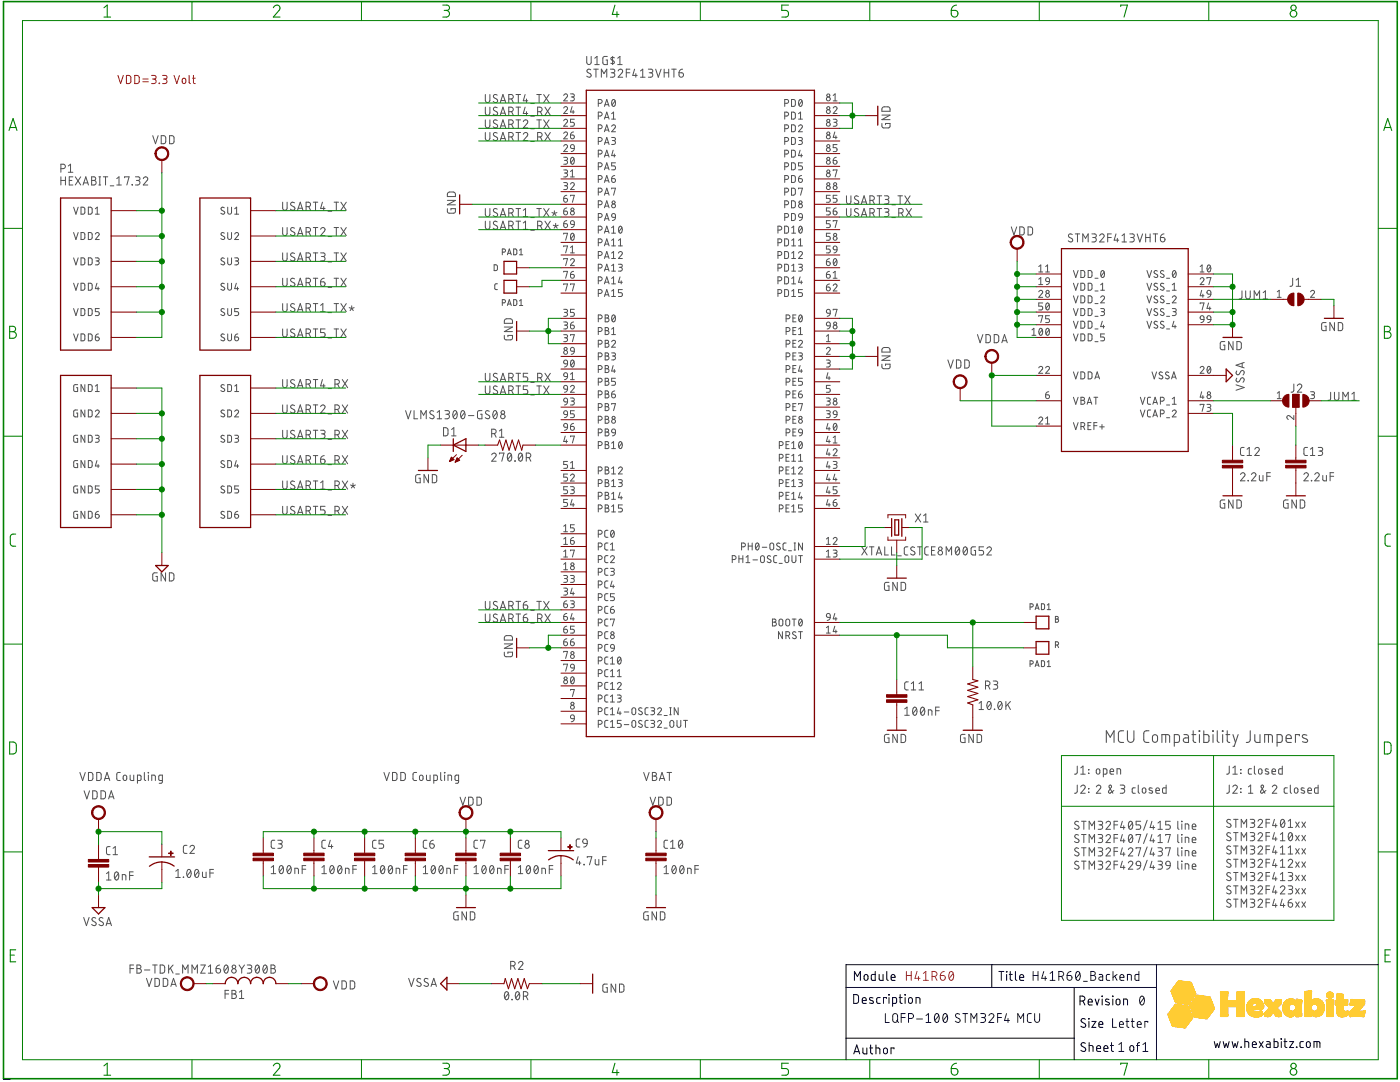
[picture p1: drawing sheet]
<svg xmlns="http://www.w3.org/2000/svg" width="279mm" height="216mm" viewBox="0 0 279 216" stroke-linecap="round" stroke-linejoin="round" font-family="sans-serif">
<g fill="none" stroke="#505050" stroke-width=".2">
<path d="M96.9 18.9v1.1a.46 .46 0 0 0 .4 .5 .46 .46 0 0 0 .5-.5v-1.1M99.2 19a.41 .41 0 0 0-.5-.1 .41 .41 0 0 0-.1 .6l.5 .3a.44 .44 0 0 1 0 .7 .44 .44 0 0 1-.7-.3M101.5 19.7h.5a.44 .44 0 0 0 .4-.4 .44 .44 0 0 0-.4-.4h-.5v1.6M102.1 19.7l.3 .8M103 18.9h.9M103.4 18.9v1.6M104.8 18.9l-.4 1.2h.9M105.1 19.7v.8M107.1 18.9h.9M107.6 18.9v1.6M108.5 18.9l1.1 1.6M109.6 18.9l-1.1 1.6"/>
<path d="M112.5 19a.38 .38 0 0 1 .5-.3 .38 .38 0 0 1 .2 .6l-.7 .8h.8M113.9 18.7l.5 .1 .2 .2-.2 .3h-.4M114.2 19.3a.39 .39 0 0 1 .4 .4 .39 .39 0 0 1-.4 .4h-.3M117.1 11.3v1.1a.44 .44 0 0 0 .4 .5 .44 .44 0 0 0 .5-.5v-1.1M117.9 13.9a.41 .41 0 0 0-.6-.1 .41 .41 0 0 0-.1 .6l.6 .3a.44 .44 0 0 1 0 .7 .44 .44 0 0 1-.7-.2M118.5 13.8h.9M118.7 11.6l.4-.3v1.6M118.7 12.9h.9M118.9 13.8v1.6M120 15.4v-1.6l.5 .9 .6-.9v1.6M121.2 11.3h-.5l-.4 .2v1l.2 .3 .7 .1v-.9h-.3M121.8 13.8h.5a.36 .36 0 0 1 .4 .4 .36 .36 0 0 1-.4 .3h-.3"/>
<path d="M122.2 19.9h.2a.81 .81 0 0 1 0 1.3 .85 .85 0 0 1-.2-1.3zM122.3 14.5a.44 .44 0 0 1 .4 .5 .44 .44 0 0 1-.4 .4h-.5M122.3 11.3v1.6M122.6 11.5h-.5l-.2 .2 .7 .6v.3l-.4 .1-.3-.1M123.3 11.6l.4-.3v1.6M123.3 12.9h.9M123.4 14.2a.45 .45 0 0 1 .6-.4 .45 .45 0 0 1 .1 .7l-.7 .9h.9M125 14.5h.7M125.7 13.8h-.7v1.6M126.6 13.8l-.3 1.2h.9M126.9 14.7v.7M127.8 15.4h.9"/>
<path d="M127.8 14.2l.5-.4v1.6M129.4 13.8h.5a.36 .36 0 0 1 .4 .4 .36 .36 0 0 1-.4 .3h-.3M129.8 14.5a.44 .44 0 0 1 .5 .5 .44 .44 0 0 1-.5 .4h-.4M130.9 13.8l.5 1.6 .5-1.6M132.5 14.5h1M132.5 13.8v1.6M133.5 13.8v1.6M134 13.8h1M134.5 13.8v1.6M135.5 14.5h.5a.45 .45 0 0 1 .4 .5 .45 .45 0 0 1-.5 .4 .45 .45 0 0 1-.4-.4zM136.2 13.8l-.4 .1-.3 .6M158 19.9h.5l.2 .2v.9l-.2 .2h-.5z"/>
<path d="M159.6 19.9a.69 .69 0 0 1 .5 .6 .69 .69 0 0 1-.5 .7l-.2-.6zM166.3 19l.4-.3v1.4M12.1 33.7h.5a.44 .44 0 0 0 .5-.5 .44 .44 0 0 0-.5-.4h-.5v1.6M12.1 35.3v1.6M12.1 36h1M13.1 35.3v1.6M13.6 33.1l.5-.3v1.6M13.6 34.4h.9M13.8 36h.6M14.5 35.3h-.7v1.6h.7M15 35.3l1.1 1.6M16.1 35.3l-1.1 1.6"/>
<path d="M16.6 36.9l.5-1.6 .6 1.6M16.7 36.5h.8M18.3 35.3h.5a.36 .36 0 0 1 .3 .3 .36 .36 0 0 1-.3 .4 .46 .46 0 0 1 .4 .5 .46 .46 0 0 1-.4 .4h-.5zM18.3 36h.5M19.7 36.9h.4M19.7 35.3h.4M19.9 35.3v1.6M20.6 35.3h.9M21.1 35.3v1.6M22 37.1h.7M23.3 36.9h.9M23.3 35.6l.4-.3v1.6"/>
<path d="M24.9 35.5v-.2h.9l-.5 1.6M26.4 36.8v.1zM27 35.3h.6a.36 .36 0 0 1 .3 .3 .36 .36 0 0 1-.3 .4h-.4M27.5 36a.46 .46 0 0 1 .4 .5 .46 .46 0 0 1-.4 .4h-.5M28.6 35.6a.44 .44 0 0 1 .6-.3 .44 .44 0 0 1 .2 .7l-.8 .9h.9M30.5 27.1l.5 1.6 .6-1.6M32.2 27.1h.6l.2 .2 .1 .9-.3 .5h-.6zM33.8 27.1h.7l.2 .2v1.1l-.2 .3h-.7zM89.3 40h1.6l-1.6 .9h1.6M89.4 38.5l.3-.2 .9 .1 .3 .2v.6h-1.6zM96.9 23.9v1.2a.46 .46 0 0 0 .4 .4 .46 .46 0 0 0 .5-.4v-1.2M96.9 26.4v1.2a.46 .46 0 0 0 .4 .4 .46 .46 0 0 0 .5-.4v-1.2"/>
<path d="M96.9 21.4v1.1a.46 .46 0 0 0 .4 .5 .46 .46 0 0 0 .5-.5v-1.1M99.2 24a.41 .41 0 0 0-.5-.1 .41 .41 0 0 0-.1 .6l.5 .3a.44 .44 0 0 1 0 .7 .44 .44 0 0 1-.7-.2M99.2 26.6l-.2-.1a.38 .38 0 0 0-.5 .1 .38 .38 0 0 0 .1 .5l.5 .3a.41 .41 0 0 1 .1 .6 .41 .41 0 0 1-.6 0l-.2-.2M99.2 21.5l-.2-.1a.38 .38 0 0 0-.5 .1 .38 .38 0 0 0 .1 .6l.5 .2a.41 .41 0 0 1 .1 .6 .41 .41 0 0 1-.6 0l-.2-.1M99.8 25.5l.6-1.6 .5 1.6M99.8 28l.6-1.6 .5 1.6M99.8 20.5l.6-1.6 .5 1.6M99.8 23l.6-1.6 .5 1.6M100 25.1h.8M100 27.6h.8M100 20.1h.8M100 22.6h.8"/>
<path d="M101.5 24.8h.5a.44 .44 0 0 0 .4-.4 .44 .44 0 0 0-.4-.5h-.5v1.6M101.5 27.3h.5a.44 .44 0 0 0 .4-.4 .44 .44 0 0 0-.4-.5h-.5v1.6M101.5 22.3h.5a.46 .46 0 0 0 .4-.5 .46 .46 0 0 0-.4-.4h-.5v1.6M102.1 24.8l.3 .7M102.1 27.3l.3 .7M102.1 22.3l.3 .7M103 23.9h.9M103 26.4h.9M103 21.4h.9M103.4 21.4v1.6M103.4 23.9v1.6M103.4 26.4v1.6"/>
<path d="M104.4 24.3a.44 .44 0 0 1 .7-.4 .44 .44 0 0 1 .1 .7l-.8 .9h.9M104.4 26.8a.44 .44 0 0 1 .7-.4 .44 .44 0 0 1 .1 .8l-.8 .8h.9M104.8 21.4l-.4 1.2h.9M105.1 22.3v.7M105.9 25.7h.7M105.9 28.2h.7M105.9 20.7h.7M105.9 23.2h.7M107.1 23.9h.9M107.3 27.3h.4a.44 .44 0 0 0 .5-.4 .44 .44 0 0 0-.5-.5h-.4v1.6M107.3 22.3h.4a.46 .46 0 0 0 .5-.5 .46 .46 0 0 0-.5-.4h-.4v1.6M107.6 23.9v1.6"/>
<path d="M107.8 27.3l.4 .7M107.8 22.3l.4 .7M108.5 23.9l1.1 1.6M108.8 26.4l1 1.6M108.8 21.4l1 1.6M109.6 23.9l-1.1 1.6M109.8 26.4l-1 1.6M109.8 21.4l-1 1.6M112.5 21.6a.38 .38 0 0 1 .5-.3 .38 .38 0 0 1 .2 .6l-.7 .7h.8M112.5 24.1a.38 .38 0 0 1 .5-.3 .38 .38 0 0 1 .2 .6l-.7 .8h.8M112.5 26.6a.38 .38 0 0 1 .5-.3 .38 .38 0 0 1 .2 .6l-.7 .8h.8M112.5 29.2a.38 .38 0 0 1 .5-.3 .38 .38 0 0 1 .2 .6l-.7 .7h.8"/>
<path d="M112.5 31.4h.6l.2 .2-.2 .4h-.5M112.5 33.9h.6l.2 .2-.2 .4h-.5M112.5 36.4l.6 .1 .2 .2-.2 .3-.5 .1M112.5 39.6h.4a.39 .39 0 0 1 .4 .4 .39 .39 0 0 1-.4 .3 .39 .39 0 0 1-.4-.3zM112.9 32a.38 .38 0 0 1 .4 .4 .38 .38 0 0 1-.4 .4h-.4M112.9 34.5a.39 .39 0 0 1 .4 .4 .39 .39 0 0 1-.4 .4h-.4M112.9 37.1a.38 .38 0 0 1 .4 .3 .38 .38 0 0 1-.4 .4h-.4M113.1 39l-.3 .1-.3 .5M113.9 26.9h.4a.39 .39 0 0 1 .3 .5 .39 .39 0 0 1-.4 .3 .39 .39 0 0 1-.3-.4zM113.9 36.7a.38 .38 0 0 1 .5-.2 .38 .38 0 0 1 .1 .6l-.6 .7h.7M113.9 39.1v-.1h.7l-.4 1.4M113.9 35.3h.7"/>
<path d="M113.9 34.2l.3-.3v1.4M114 29l.2-.1 .3 .1 .1 .6-.7-.1zM114 31.5l.2-.1a.81 .81 0 0 1 0 1.4 .85 .85 0 0 1-.2-1.3zM114.2 21.3l-.3 1.1h.7M114.4 22v.6M114.5 26.3l-.4 .1-.2 .5M114.6 31.7l-.7 .8M114.6 23.8h-.7v.6h.4a.4 .4 0 0 1 .3 .4 .4 .4 0 0 1-.3 .4h-.4M114.6 29.6l-.1 .4-.5 .2M119.4 20.6h.4a.38 .38 0 0 0 .4-.4 .38 .38 0 0 0-.4-.3h-.4v1.3M119.4 23.2h.4a.39 .39 0 0 0 .4-.4 .39 .39 0 0 0-.4-.4h-.4v1.4M119.4 25.7h.4a.38 .38 0 0 0 .4-.4 .38 .38 0 0 0-.4-.4h-.4v1.4"/>
<path d="M119.4 28.2h.4a.39 .39 0 0 0 .4-.4 .39 .39 0 0 0-.4-.4h-.4v1.4M119.4 30.7h.4a.38 .38 0 0 0 .4-.3 .38 .38 0 0 0-.4-.4h-.4v1.3M119.4 33.3h.4a.39 .39 0 0 0 .4-.4 .39 .39 0 0 0-.4-.4h-.4v1.4M119.4 35.8h.4a.38 .38 0 0 0 .4-.4 .38 .38 0 0 0-.4-.4h-.4v1.4M119.4 38.3h.4a.39 .39 0 0 0 .4-.4 .39 .39 0 0 0-.4-.4h-.4v1.4M120.6 21.2l.5-1.3 .5 1.3M120.6 23.8l.5-1.4 .5 1.4M120.6 26.3l.5-1.4 .5 1.4M120.6 28.8l.5-1.4 .5 1.4M120.6 31.3l.5-1.3 .5 1.3M120.6 33.9l.5-1.4 .5 1.4M120.6 36.4l.5-1.4 .5 1.4"/>
<path d="M120.6 38.9l.5-1.4 .5 1.4M120.7 20.9h.7M120.7 23.4h.7M120.7 26h.7M120.7 28.5h.7M120.7 31h.7M120.7 33.5h.7M120.7 36.1h.7M120.7 38.6h.7M122.1 25.2a.38 .38 0 0 1 .5-.3 .38 .38 0 0 1 .1 .6l-.6 .8h.7M122.1 27.4l.6 .1 .1 .2-.1 .3h-.5M122.1 35.6h.4a.39 .39 0 0 1 .3 .5 .39 .39 0 0 1-.4 .3 .39 .39 0 0 1-.3-.4z"/>
<path d="M122.1 22.7l.3-.3v1.4M122.1 23.8h.7M122.1 37.7v-.2h.7l-.4 1.4M122.4 30l-.3 1.1h.7M122.4 28a.39 .39 0 0 1 .4 .4 .39 .39 0 0 1-.4 .4h-.3M122.6 30.7v.6M122.7 35l-.4 .1-.2 .5M122.8 20.2l-.6 .7M122.8 32.5h-.7v.6h.4a.4 .4 0 0 1 .3 .4 .4 .4 0 0 1-.3 .4h-.4M156.6 23.2h.4a.39 .39 0 0 0 .4-.4 .39 .39 0 0 0-.4-.4h-.4v1.4M156.6 25.7h.4a.38 .38 0 0 0 .4-.4 .38 .38 0 0 0-.4-.4h-.4v1.4M156.6 28.2h.4a.39 .39 0 0 0 .4-.4 .39 .39 0 0 0-.4-.4h-.4v1.4"/>
<path d="M156.6 20.6h.4a.38 .38 0 0 0 .4-.4 .38 .38 0 0 0-.4-.3h-.4v1.3M156.6 30.7h.4a.38 .38 0 0 0 .4-.3 .38 .38 0 0 0-.4-.4h-.4v1.3M156.6 33.3h.4a.39 .39 0 0 0 .4-.4 .39 .39 0 0 0-.4-.4h-.4v1.4M156.6 35.8h.4a.38 .38 0 0 0 .4-.4 .38 .38 0 0 0-.4-.4h-.4v1.4M156.6 38.3h.4a.39 .39 0 0 0 .4-.4 .39 .39 0 0 0-.4-.4h-.4v1.4M158 22.4h.5l.2 .2v.9l-.2 .2-.5 .1zM158 24.9h.5l.2 .2v1l-.2 .2h-.5zM158 27.4l.5 .1 .2 .2v.9l-.2 .2h-.5zM158 30h.5l.2 .2v.9l-.2 .2h-.5zM158 32.5h.5l.2 .2v1l-.2 .1-.5 .1zM158 35l.5 .1 .2 .2v.9l-.2 .2h-.5zM158 37.5l.5 .1 .2 .2v.9l-.2 .2h-.5z"/>
<path d="M159.4 25.2a.38 .38 0 0 1 .5-.3 .38 .38 0 0 1 .1 .6l-.6 .8h.7M159.4 27.4l.6 .1 .1 .2-.1 .3h-.5M159.4 35.6h.4a.39 .39 0 0 1 .3 .5 .39 .39 0 0 1-.4 .3 .39 .39 0 0 1-.3-.4zM159.4 23.8h.7M159.4 37.7v-.2h.7l-.3 1.4M159.4 22.7l.4-.3v1.4M159.7 30l-.3 1.1h.7M159.8 28a.39 .39 0 0 1 .3 .4 .39 .39 0 0 1-.3 .4h-.4M159.9 30.7v.6M160 35l-.4 .1-.2 .5M160.1 20.2l-.7 .7M160.1 32.5h-.7v.6h.4a.4 .4 0 0 1 .4 .4 .4 .4 0 0 1-.4 .4h-.4"/>
<path d="M165.7 39h-.8v.6h.5a.4 .4 0 0 1 .3 .4 .4 .4 0 0 1-.3 .4h-.5M166.3 21.6a.38 .38 0 0 1 .5-.3 .38 .38 0 0 1 .1 .6l-.6 .7h.7M166.3 23.8h.6l.1 .2-.1 .4h-.5M166.3 32h.5a.39 .39 0 0 1 .3 .4 .39 .39 0 0 1-.5 .4 .39 .39 0 0 1-.3-.4zM166.3 20.1h.7M166.3 34.1v-.2h.7l-.3 1.4M166.6 26.3l-.3 1.1h.7M166.7 24.4a.39 .39 0 0 1 .3 .4 .39 .39 0 0 1-.3 .4h-.4M166.8 27.1v.6M166.9 31.4l-.4 .1-.2 .5M167 39h-.7v.6h.5a.4 .4 0 0 1 .3 .4 .4 .4 0 0 1-.3 .4h-.5M167 28.9h-.7v.6h.5a.4 .4 0 0 1 .3 .4 .4 .4 0 0 1-.3 .3h-.5"/>
<path d="M168.9 39.1v1.1a.44 .44 0 0 0 .5 .5 .44 .44 0 0 0 .4-.5v-1.1M171.3 39.2l-.2-.1a.38 .38 0 0 0-.5 .1 .38 .38 0 0 0 .1 .6l.5 .2a.4 .4 0 0 1 .1 .6 .4 .4 0 0 1-.7 0l-.1-.1M173.6 40h.5a.46 .46 0 0 0 .4-.5 .46 .46 0 0 0-.4-.4h-.5v1.6M174.1 40l.4 .7M175 39.1h1M175.5 39.1v1.6M176 24.6v.6l.2 .3h1.1l.3-.2v-.7h-.9v.3M176 23h1.6l-1.6 .9h1.6M176.1 21.4l1.3-.1 .2 .3v.6h-1.6zM176.5 39.1h.5a.36 .36 0 0 1 .4 .3 .36 .36 0 0 1-.4 .4h-.3M177 39.8a.46 .46 0 0 1 .4 .4 .46 .46 0 0 1-.4 .5h-.5M179.2 39.1h.9"/>
<path d="M179.6 39.1v1.6M180.6 39.1l1 1.6M181.6 39.1l-1 1.6M14.7 41.3l.5 1.4 .4-1.4M14.7 46.4l.5 1.4 .4-1.4M14.7 51.5l.5 1.4 .4-1.4M14.7 56.5l.5 1.4 .4-1.4M16.2 41.3l.5 .1 .2 .2v.9l-.2 .2h-.5zM16.2 46.4h.5l.2 .2v1l-.2 .2h-.5zM16.2 51.5h.5l.2 .2v.9l-.2 .2-.5 .1zM16.2 56.5h.5l.2 .2v1l-.2 .2h-.5zM17.6 41.3l.6 .1 .2 .2v.9l-.2 .2h-.6z"/>
<path d="M17.6 46.4h.6l.2 .2v1l-.2 .2h-.6zM17.6 51.5h.6l.2 .2v.9l-.2 .2-.6 .1zM17.6 56.5h.6l.2 .2v1l-.2 .2h-.6zM19 46.7a.38 .38 0 0 1 .6-.3 .38 .38 0 0 1 .1 .6l-.7 .8h.8M19 51.5h.6l.2 .2-.2 .3-.4 .1M19 41.7l.4-.4v1.4M19 42.7h.8M19.3 56.5l-.3 1.1h.8M19.4 52.1a.39 .39 0 0 1 .4 .4 .39 .39 0 0 1-.4 .4h-.4M19.6 57.3v.6M44.8 41.5a.35 .35 0 0 0-.6-.1 .35 .35 0 0 0 .1 .5l.4 .3a.38 .38 0 0 1-.1 .6 .38 .38 0 0 1-.5-.3M44.8 46.5a.35 .35 0 0 0-.5-.1 .35 .35 0 0 0-.1 .5l.5 .3a.38 .38 0 0 1-.1 .6 .38 .38 0 0 1-.5-.2"/>
<path d="M44.8 51.6a.35 .35 0 0 0-.5-.1 .35 .35 0 0 0-.1 .5l.5 .3a.38 .38 0 0 1-.1 .6 .38 .38 0 0 1-.5-.2M44.8 56.6a.35 .35 0 0 0-.6 0 .35 .35 0 0 0 .1 .5l.4 .2a.38 .38 0 0 1-.1 .6 .38 .38 0 0 1-.5-.2M45.4 41.3v1.1a.38 .38 0 0 0 .4 .3 .38 .38 0 0 0 .4-.3v-1.1M45.4 46.4v1a.38 .38 0 0 0 .4 .4 .38 .38 0 0 0 .4-.4v-1M45.4 51.5v1a.38 .38 0 0 0 .4 .4 .38 .38 0 0 0 .4-.4v-1M45.4 56.5v1a.38 .38 0 0 0 .4 .4 .38 .38 0 0 0 .4-.4v-1M46.8 46.7a.38 .38 0 0 1 .6-.3 .38 .38 0 0 1 .1 .6l-.7 .8h.8M46.8 51.5h.6l.2 .2-.2 .3-.4 .1M46.8 42.7h.8M46.8 41.7l.4-.4v1.4M47.2 56.5l-.4 1.1h.8M47.2 52.1a.39 .39 0 0 1 .4 .4 .39 .39 0 0 1-.4 .4h-.4"/>
<path d="M47.4 57.3v.6M56.4 50.5v1.1a.44 .44 0 0 0 .5 .5 .44 .44 0 0 0 .4-.5v-1.1M56.4 45.4v1.2a.44 .44 0 0 0 .5 .4 .44 .44 0 0 0 .4-.4v-1.2M56.4 55.5v1.2a.44 .44 0 0 0 .5 .4 .44 .44 0 0 0 .4-.4v-1.2M56.4 40.3v1.2a.44 .44 0 0 0 .5 .5 .44 .44 0 0 0 .4-.5v-1.2M58.8 50.6a.42 .42 0 0 0-.6-.1 .42 .42 0 0 0-.1 .6l.6 .3a.38 .38 0 0 1 .1 .5 .38 .38 0 0 1-.5 .1l-.3-.1M58.8 45.5l-.2-.1a.37 .37 0 0 0-.5 .2 .37 .37 0 0 0 .1 .5l.6 .3a.46 .46 0 0 1-.2 .7 .46 .46 0 0 1-.6-.3M58.8 55.6a.42 .42 0 0 0-.6-.1 .42 .42 0 0 0-.1 .6l.6 .4a.38 .38 0 0 1 .1 .5 .38 .38 0 0 1-.5 .1l-.3-.2M58.8 40.5l-.2-.1a.37 .37 0 0 0-.5 .1 .37 .37 0 0 0 .1 .5l.6 .4a.46 .46 0 0 1-.2 .6 .46 .46 0 0 1-.6-.3M59.4 52.1l.5-1.6 .6 1.6M59.4 47l.5-1.6 .6 1.6M59.4 57.1l.5-1.6 .6 1.6"/>
<path d="M59.4 42l.5-1.7 .6 1.7M59.5 51.7h.8M59.5 46.6h.8M59.5 56.7h.8M59.5 41.6h.8M61.1 51.4h.4a.44 .44 0 0 0 .5-.5 .44 .44 0 0 0-.5-.4h-.4v1.6M61.1 46.3h.4a.44 .44 0 0 0 .5-.5 .44 .44 0 0 0-.5-.4h-.4v1.6M61.1 56.4h.4a.44 .44 0 0 0 .5-.4 .44 .44 0 0 0-.5-.5h-.4v1.6M61.1 41.2h.4a.44 .44 0 0 0 .5-.4 .44 .44 0 0 0-.5-.5h-.4v1.7M61.6 51.4l.4 .7M61.6 46.3l.4 .7M61.6 56.4l.4 .7"/>
<path d="M61.6 41.2l.4 .8M62.5 50.5h.9M62.5 40.3h.9M62.5 45.4h.9M62.5 55.5h.9M63 40.3v1.7M63 45.4v1.6M63 50.5v1.6M63 55.5v1.6M64 50.5h.5a.36 .36 0 0 1 .4 .3 .36 .36 0 0 1-.4 .4h-.3M64 45.8a.44 .44 0 0 1 .6-.4 .44 .44 0 0 1 .1 .7l-.7 .9h.9M64 56.2h.5a.44 .44 0 0 1 .4 .5 .44 .44 0 0 1-.5 .4 .44 .44 0 0 1-.4-.4z"/>
<path d="M64.3 40.3l-.3 1.3h.9M64.4 51.2a.44 .44 0 0 1 .5 .4 .44 .44 0 0 1-.5 .5h-.4M64.6 41.2v.8M64.7 55.5l-.4 .1-.3 .6M65.5 52.3h.7M65.5 47.2h.7M65.5 57.3h.7M65.5 42.1h.7M66.7 50.5h.9M66.7 40.3h.9M66.7 45.4h.9M66.7 55.5h.9"/>
<path d="M67.1 40.3v1.7M67.1 45.4v1.6M67.1 50.5v1.6M67.1 55.5v1.6M68 50.5l1.1 1.6M68 45.4l1.1 1.6M68 55.5l1.1 1.6M68 40.3l1.1 1.7M69.1 50.5l-1.1 1.6M69.1 45.4l-1.1 1.6M69.1 55.5l-1.1 1.6M69.1 40.3l-1.1 1.7"/>
<path d="M89.3 41.6v.7l.2 .2h1l.4-.2v-.7h-.9v.3M96.9 41.6v1.2a.46 .46 0 0 0 .4 .4 .46 .46 0 0 0 .5-.4v-1.2M96.9 44.1v1.2a.46 .46 0 0 0 .4 .5 .46 .46 0 0 0 .5-.5v-1.2M98.6 52.8l.5 .1 .2 .1v.8l-.2 .2h-.5zM99.2 41.7a.41 .41 0 0 0-.6 0 .41 .41 0 0 0 0 .6l.5 .2a.44 .44 0 0 1 0 .7 .44 .44 0 0 1-.7-.2M99.2 44.3l-.2-.1a.38 .38 0 0 0-.5 .1 .38 .38 0 0 0 .1 .5l.5 .3a.41 .41 0 0 1 .1 .6 .41 .41 0 0 1-.6 0l-.2-.2M99.3 56.6l-.4 .1-.2 .2 .1 .7 .5 .2M99.8 43.2l.6-1.6 .5 1.6M99.8 45.8l.6-1.7 .5 1.7M100 42.8h.8M100 45.4h.8M100.2 50.3l.6-.1 .1-.3-.2-.2h-.5v1.1"/>
<path d="M101.3 50.8l.3-1.1 .4 1.1M101.4 50.5h.5M101.5 42.5h.5a.44 .44 0 0 0 .4-.4 .44 .44 0 0 0-.4-.5h-.5v1.6M101.5 45h.5a.46 .46 0 0 0 .4-.4 .46 .46 0 0 0-.4-.5h-.5v1.7M102.1 42.5l.3 .7M102.1 45l.3 .8M102.5 49.7h.5l.1 .2v.6l-.1 .3h-.5zM102.5 59.8h.5l.1 .2v.7l-.1 .2-.5 .1zM103 41.6h.9M103 44.1h.9M103.4 41.6v1.6M103.4 44.1v1.7"/>
<path d="M103.7 50.8h.6M103.7 49.9l.3-.2v1.1M104.4 42l.5-.4v1.6M104.4 44.5l.5-.4v1.7M104.4 43.2h.9M104.4 45.8h.9M105.9 43.4h.7M105.9 45.9h.7M107.1 41.6h.9M107.3 45h.4a.46 .46 0 0 0 .5-.4 .46 .46 0 0 0-.5-.5h-.4v1.7M107.6 41.6v1.6M107.8 45l.4 .8"/>
<path d="M108.5 41.6l1.1 1.6M108.8 44.1l1 1.7M109.6 41.6l-1.1 1.6M109.8 44.1l-1 1.7M110.2 42.4l.4 .2M110.4 44.9l.5 .2M110.6 42.1v.5M110.6 42.6l.4 .4M110.6 42.6l-.3 .4M110.9 44.6v.5M110.9 45.1l.3 .4M110.9 45.1l-.3 .4"/>
<path d="M111.1 42.4l-.5 .2M111.4 44.9l-.5 .2M112.5 42.1h.4a.39 .39 0 0 1 .4 .4 .39 .39 0 0 1-.4 .4 .39 .39 0 0 1-.4-.4zM112.5 44.6h.4a.39 .39 0 0 1 .4 .5 .39 .39 0 0 1-.4 .3 .39 .39 0 0 1-.4-.4zM112.5 46.7v-.2h.8l-.4 1.4M112.5 49.2v-.1h.8l-.4 1.4M112.5 51.8v-.2h.8l-.4 1.4M112.5 54.3v-.2h.8l-.4 1.4M112.5 56.8v-.1h.8l-.4 1.4M113.1 41.5l-.5 .2-.1 .4M113.1 44l-.5 .3-.1 .3M113.9 51.9a.38 .38 0 0 1 .5-.3 .38 .38 0 0 1 .1 .6l-.6 .8h.7"/>
<path d="M113.9 54.8h.4a.39 .39 0 0 1 .3 .4 .39 .39 0 0 1-.4 .3 .39 .39 0 0 1-.3-.4zM113.9 56.8v-.1h.7l-.4 1.4M113.9 49.4l.3-.3v1.4M113.9 50.5h.7M114 44.1l.2-.1 .3 .1 .1 .7-.7-.1zM114 46.7l.2-.2a.83 .83 0 0 1 0 1.4 .87 .87 0 0 1-.2-1.2zM114.5 54.1l-.4 .2-.2 .5M114.6 46.9l-.7 .7M114.6 44.8l-.1 .3-.5 .3M119.4 40.9h.4a.39 .39 0 0 0 .4-.4 .39 .39 0 0 0-.4-.4h-.4v1.4M119.4 43.4h.4a.38 .38 0 0 0 .4-.4 .38 .38 0 0 0-.4-.4h-.4v1.4M119.4 45.9h.4a.39 .39 0 0 0 .4-.4 .39 .39 0 0 0-.4-.4h-.4v1.4"/>
<path d="M119.4 48.4h.4a.38 .38 0 0 0 .4-.4 .38 .38 0 0 0-.4-.3h-.4v1.4M119.4 51h.4a.39 .39 0 0 0 .4-.4 .39 .39 0 0 0-.4-.4h-.4v1.4M119.4 53.5h.4a.38 .38 0 0 0 .4-.4 .38 .38 0 0 0-.4-.4h-.4v1.4M119.4 56h.4a.39 .39 0 0 0 .4-.4 .39 .39 0 0 0-.4-.4h-.4v1.4M119.4 58.5h.4a.38 .38 0 0 0 .4-.3 .38 .38 0 0 0-.4-.4h-.4v1.4M120.6 41.5l.5-1.4 .5 1.4M120.6 44l.5-1.4 .5 1.4M120.6 46.5l.5-1.4 .5 1.4M120.6 49.1l.5-1.4 .5 1.4M120.6 51.6l.5-1.4 .5 1.4M120.6 54.1l.5-1.4 .5 1.4M120.6 56.6l.5-1.4 .5 1.4"/>
<path d="M120.6 59.2l.5-1.4 .5 1.4M120.7 41.1h.7M120.7 43.6h.7M120.7 46.2h.7M120.7 48.7h.7M120.7 51.2h.7M120.7 53.8h.7M120.7 56.3h.7M120.7 58.8h.7M122.1 45.4l.3-.3v1.4M122.1 48l.3-.3v1.4M122.1 50.5l.3-.3v1.4"/>
<path d="M122.1 53l.3-.3v1.4M122.1 55.6l.3-.4v1.4M122.1 58.1l.3-.3v1.4M122.1 46.5h.7M122.1 49.1h.7M122.1 51.6h.7M122.1 54.1h.7M122.1 56.6h.7M122.1 59.2h.7M122.2 42.7l.2-.1 .3 .1 .1 .7-.6-.1zM122.8 43.4l-.1 .4-.5 .2M123.4 50.5a.38 .38 0 0 1 .6-.3 .38 .38 0 0 1 .1 .6l-.7 .8h.8"/>
<path d="M123.4 52.7h.6l.2 .3-.2 .3h-.4M123.4 49.1h.8M123.4 48l.4-.3v1.4M123.6 45.2h.1a.69 .69 0 0 1 .5 .6 .69 .69 0 0 1-.5 .7l-.3-.7zM123.7 55.2l-.3 1.1h.8M123.8 53.3a.38 .38 0 0 1 .4 .4 .38 .38 0 0 1-.4 .4h-.4M124 56v.6M124.1 45.4l-.6 .8M124.2 57.8h-.8v.6h.5a.39 .39 0 0 1 .3 .4 .39 .39 0 0 1-.3 .4h-.5M155.3 45.9h.3a.39 .39 0 0 0 .4-.4 .39 .39 0 0 0-.4-.4h-.3v1.4M155.3 48.4h.3a.38 .38 0 0 0 .4-.4 .38 .38 0 0 0-.4-.3h-.3v1.4M155.3 51h.3a.39 .39 0 0 0 .4-.4 .39 .39 0 0 0-.4-.4h-.3v1.4"/>
<path d="M155.3 53.5h.3a.38 .38 0 0 0 .4-.4 .38 .38 0 0 0-.4-.4h-.3v1.4M155.3 56h.3a.39 .39 0 0 0 .4-.4 .39 .39 0 0 0-.4-.4h-.3v1.4M155.3 58.5h.3a.38 .38 0 0 0 .4-.3 .38 .38 0 0 0-.4-.4h-.3v1.4M156.6 45.1l.5 .1 .2 .2 .1 .7-.3 .4h-.5zM156.6 47.7h.5l.2 .2 .1 .8-.3 .3-.5 .1zM156.6 50.2h.5l.2 .2 .1 .8-.3 .4h-.5zM156.6 52.7h.5l.2 .3 .1 .7-.3 .4h-.5zM156.6 55.2l.5 .1 .2 .2 .1 .8-.3 .3h-.5zM156.6 57.8h.5l.2 .2 .1 .8-.3 .3-.5 .1zM156.6 40.9h.4a.39 .39 0 0 0 .4-.4 .39 .39 0 0 0-.4-.4h-.4v1.4M156.6 43.4h.4a.38 .38 0 0 0 .4-.4 .38 .38 0 0 0-.4-.4h-.4v1.4M158 40.1h.5l.2 .2v.9l-.2 .2-.5 .1z"/>
<path d="M158 42.6h.5l.2 .2v1l-.2 .2h-.5zM158 46.5h.8M158 49.1h.8M158 51.6h.8M158 54.1h.8M158 56.6h.8M158 59.2h.8M158 45.4l.4-.3v1.4M158 48l.4-.3v1.4M158 50.5l.4-.3v1.4M158 53l.4-.3v1.4M158 55.6l.4-.4v1.4"/>
<path d="M158 58.1l.4-.3v1.4M159.4 50.5a.38 .38 0 0 1 .5-.3 .38 .38 0 0 1 .1 .6l-.6 .8h.7M159.4 52.7h.6l.1 .3-.1 .3h-.5M159.4 49.1h.7M159.4 48l.4-.3v1.4M159.5 42.7l.3-.1 .2 .1 .1 .7-.6-.1-.1-.3zM159.6 45.2a.69 .69 0 0 1 .5 .6 .69 .69 0 0 1-.5 .7l-.2-.7zM159.7 55.2l-.3 1.1h.7M159.8 53.3a.38 .38 0 0 1 .3 .4 .38 .38 0 0 1-.3 .4h-.4M159.9 56v.6M160.1 45.4l-.7 .8M160.1 43.4l-.1 .4-.5 .2"/>
<path d="M160.1 57.8h-.7v.6h.4a.39 .39 0 0 1 .4 .4 .39 .39 0 0 1-.4 .4h-.4M164.9 52.2h.5a.39 .39 0 0 1 .3 .4 .39 .39 0 0 1-.4 .4 .39 .39 0 0 1-.4-.4zM164.9 54.8h.5a.39 .39 0 0 1 .3 .4 .39 .39 0 0 1-.4 .3 .39 .39 0 0 1-.4-.4zM164.9 57.3h.5a.39 .39 0 0 1 .3 .4 .39 .39 0 0 1-.4 .4 .39 .39 0 0 1-.4-.4zM165.5 51.6l-.5 .3-.1 .3M165.5 54.1l-.5 .3-.1 .4M165.5 56.7l-.5 .2-.1 .4M165.7 41.5h-.8v.6h.5a.39 .39 0 0 1 .3 .4 .39 .39 0 0 1-.3 .4h-.5M165.7 44h-.8v.6h.5a.4 .4 0 0 1 .3 .4 .4 .4 0 0 1-.3 .4h-.5M165.7 46.5h-.8v.7h.5a.4 .4 0 0 1 .3 .4 .4 .4 0 0 1-.3 .3h-.5M165.7 49.1h-.8v.6h.5a.39 .39 0 0 1 .3 .4 .39 .39 0 0 1-.3 .4h-.5M166.3 42.1h.5a.39 .39 0 0 1 .3 .5 .39 .39 0 0 1-.5 .3 .39 .39 0 0 1-.3-.4z"/>
<path d="M166.3 57a.38 .38 0 0 1 .5-.3 .38 .38 0 0 1 .1 .6l-.6 .8h.7M166.3 44.2v-.2h.7l-.3 1.4M166.3 54.4l.4-.3v1.4M166.3 55.5h.7M166.4 49.2l.3-.1 .2 .1 .1 .6h-.6zM166.5 51.7l.2-.1a.83 .83 0 0 1 0 1.4 .87 .87 0 0 1-.2-1.3zM166.9 41.5l-.5 .2-.1 .4M167 51.9l-.6 .8M167 49.8l-.1 .4-.5 .3M168.9 41.6v1.2a.44 .44 0 0 0 .5 .4 .44 .44 0 0 0 .4-.4v-1.2M171.3 41.7a.41 .41 0 0 0-.6 0 .41 .41 0 0 0 0 .6l.5 .2a.4 .4 0 0 1 .1 .7 .4 .4 0 0 1-.7-.1l-.1-.1M171.9 40.7l.5-1.6 .6 1.6"/>
<path d="M171.9 43.2l.5-1.6 .6 1.6M172 40.3h.8M172 42.8h.8M173.6 42.5h.5a.44 .44 0 0 0 .4-.4 .44 .44 0 0 0-.4-.5h-.5v1.6M174.1 42.5l.4 .7M175 41.6h1M175.5 41.6v1.6M176.5 41.6h.5a.36 .36 0 0 1 .4 .4 .36 .36 0 0 1-.4 .3h-.3M177 42.3a.44 .44 0 0 1 .4 .5 .44 .44 0 0 1-.4 .4h-.5M178 40.9h.7M178 43.4h.7M179.4 42.5h.4a.44 .44 0 0 0 .5-.4 .44 .44 0 0 0-.5-.5h-.4v1.6"/>
<path d="M179.9 42.5l.4 .7M180.8 41.6l1.1 1.6M181.9 41.6l-1.1 1.6M201.8 45.3l.6 1.6 .5-1.6M203.5 45.3h.6l.3 .3v1l-.3 .3h-.6zM205.2 45.3h.6l.2 .3 .1 .8-.3 .5h-.6zM207.3 58.2a.38 .38 0 0 1 .6-.3 .38 .38 0 0 1 .1 .6l-.7 .8h.8M207.3 53.2l.4-.3v1.4M207.3 55.7l.4-.3v1.4M207.3 54.3h.8M207.3 56.8h.8M208.7 54.3h.7"/>
<path d="M208.7 53.2l.4-.3v1.4M208.8 55.5l.3-.1 .2 .1 .1 .7-.6-.1zM209.4 56.2l-.1 .3-.5 .3M214 46.8a.41 .41 0 0 0-.6-.1 .41 .41 0 0 0 0 .6l.5 .3a.44 .44 0 0 1-.1 .7 .44 .44 0 0 1-.6-.3M214.2 54l.5 1.4 .5-1.4M214.2 56.5l.5 1.4 .5-1.4M214.2 59l.5 1.4 .5-1.4M214.6 46.7h.9M215 46.7v1.6M215.7 54h.6l.2 .2v.8l-.2 .4h-.6zM215.7 56.5h.6l.2 .2v.8l-.2 .4h-.6zM215.7 59l.6 .1 .2 .2v.7l-.2 .4h-.6z"/>
<path d="M216.1 48.3v-1.6l.5 .9 .6-.9v1.6M217.2 54h.5l.2 .2v.9l-.2 .3h-.5zM217.2 56.5h.5l.2 .2v1l-.2 .2h-.5zM217.2 59l.5 .1 .2 .2v.9l-.2 .2h-.5zM217.9 46.7h.5a.36 .36 0 0 1 .4 .3 .36 .36 0 0 1-.4 .4h-.3M218.4 47.4a.44 .44 0 0 1 .4 .4 .44 .44 0 0 1-.4 .5h-.5M218.5 55.5h.6M218.5 58.1h.6M219.5 47a.44 .44 0 0 1 .6-.3 .44 .44 0 0 1 .1 .7l-.7 .9h.9M219.7 59.4a.38 .38 0 0 1 .5-.3 .38 .38 0 0 1 .1 .6l-.6 .7h.7M219.7 57.9h.7M219.7 56.8l.3-.3v1.4"/>
<path d="M219.8 54.1l.2-.1a.83 .83 0 0 1 0 1.4 .85 .85 0 0 1-.2-1.3zM220.4 54.3l-.6 .8M221.1 47.4h.7M221.8 46.7h-.7v1.6M222.7 46.7l-.3 1.2h.9M223 47.6v.7M223.9 48.3h.9M223.9 47l.5-.3v1.6M225.5 46.7h.5a.36 .36 0 0 1 .4 .3 .36 .36 0 0 1-.4 .4h-.3M225.9 47.4a.44 .44 0 0 1 .5 .4 .44 .44 0 0 1-.5 .5h-.4M226.9 46.7l.6 1.6 .5-1.6M228.6 47.4h.9"/>
<path d="M228.6 46.7v1.6M228.9 54l.5 1.4 .4-1.4M228.9 56.5l.5 1.4 .4-1.4M228.9 59l.5 1.4 .4-1.4M229.5 46.7v1.6M230.1 46.7h.9M230.6 46.7v1.6M231 54.1l-.4-.1-.3 .3 .7 .7a.39 .39 0 0 1-.2 .4 .39 .39 0 0 1-.5-.2M231 56.6l-.5-.1-.2 .3 .6 .5a.33 .33 0 0 1 .1 .5 .33 .33 0 0 1-.4 .1l-.3-.2M231 59.2l-.4-.2-.3 .4 .7 .6a.39 .39 0 0 1-.2 .5 .39 .39 0 0 1-.5-.3M231.6 47.4h.5a.45 .45 0 0 1 .4 .5 .45 .45 0 0 1-.5 .4 .45 .45 0 0 1-.4-.5zM232.3 54.1l-.4-.1-.3 .3 .1 .2 .5 .3a.35 .35 0 0 1 0 .5 .35 .35 0 0 1-.5 0l-.1-.1"/>
<path d="M232.3 56.6l-.5-.1-.2 .3 .1 .2 .5 .3a.35 .35 0 0 1 0 .6 .35 .35 0 0 1-.5-.1l-.1-.1M232.3 59.2l-.4-.2-.3 .4 .2 .2 .4 .3a.35 .35 0 0 1 0 .5 .35 .35 0 0 1-.5-.1l-.1-.1M232.3 46.7l-.4 .1-.3 .6M232.8 55.5h.6M232.8 58.1h.6M234 59.4a.38 .38 0 0 1 .5-.3 .38 .38 0 0 1 .1 .6l-.6 .7h.7M234 57.9h.7M234 56.8l.4-.3v1.4M234.1 54.1l.1-.1a.72 .72 0 0 1 .6 .6 .72 .72 0 0 1-.4 .8 .85 .85 0 0 1-.3-1.3zM234.7 54.3l-.7 .8M239.5 55.7a.38 .38 0 0 1 .6-.3 .38 .38 0 0 1 .1 .6l-.7 .8h.8M239.5 54.3h.8"/>
<path d="M239.5 53.2l.4-.3v1.4M239.8 57.9l-.3 1.1h.8M240.1 58.7v.6M240.9 55.6v-.2h.8l-.4 1.4M241 58l.3-.1 .2 .1 .2 .7-.7-.1zM241 53l.3-.1a.81 .81 0 0 1 0 1.4 .93 .93 0 0 1-.3-1.3zM241.6 53.2l-.6 .8M241.7 58.7l-.2 .4-.5 .2M247.9 58l-.1 1.4-.5 .3M248.6 58v1.2a.46 .46 0 0 0 .5 .5 .46 .46 0 0 0 .4-.5v-1.2M250.3 59.7v-1.7l.5 .9 .6-.9v1.7M252.1 59.7h.9"/>
<path d="M252.1 58.4l.4-.4v1.7M254.9 59.3h.8M254.9 58.2l.4-.3v1.4M258 55.5l-.1 1.4-.2 .2h-.3M258.7 57.1h.9M258.7 55.9l.4-.4v1.6M261.6 58.2a.38 .38 0 0 1 .5-.3 .38 .38 0 0 1 .1 .6l-.6 .8h.7M14.7 61.6l.5 1.4 .4-1.4M14.7 66.6l.5 1.4 .4-1.4M15.5 76.8h-.6l-.2 .1v.9l.2 .3h.6v-.7h-.2M16.2 61.6h.5l.2 .2v.9l-.2 .2-.5 .1zM16.2 66.6l.5 .1 .2 .2v.9l-.2 .2h-.5z"/>
<path d="M16.9 76.8v1.3l-.7-1.3v1.3M17.6 61.6h.6l.2 .2v.9l-.2 .2-.6 .1zM17.6 66.6l.6 .1 .2 .2v.9l-.2 .2h-.6zM17.6 76.8h.6l.2 .2v.9l-.2 .2h-.6zM19 67.2h.5a.39 .39 0 0 1 .3 .5 .39 .39 0 0 1-.4 .3 .39 .39 0 0 1-.4-.4zM19 77l.4-.2v1.3M19 78.1h.8M19.6 66.6l-.3 .1-.3 .5M19.8 61.6h-.8v.6h.5a.4 .4 0 0 1 .3 .4 .4 .4 0 0 1-.3 .4h-.5M44.8 61.7a.35 .35 0 0 0-.6-.1 .35 .35 0 0 0 .1 .5l.4 .3a.38 .38 0 0 1-.1 .6 .38 .38 0 0 1-.5-.2M44.8 66.7a.35 .35 0 0 0-.6 0 .35 .35 0 0 0 .1 .5l.4 .2a.38 .38 0 0 1-.1 .6 .38 .38 0 0 1-.5-.2M44.8 76.9a.35 .35 0 0 0-.6-.1 .35 .35 0 0 0 .1 .5l.4 .3a.38 .38 0 0 1-.1 .6 .38 .38 0 0 1-.5-.3"/>
<path d="M45.4 61.6v1a.38 .38 0 0 0 .4 .4 .38 .38 0 0 0 .4-.4v-1M45.4 66.6v1a.38 .38 0 0 0 .4 .4 .38 .38 0 0 0 .4-.4v-1M45.4 76.8h.6l.2 .2v.9l-.2 .2h-.6zM46.8 67.2h.5a.39 .39 0 0 1 .3 .5 .39 .39 0 0 1-.4 .3 .39 .39 0 0 1-.4-.4zM46.8 78.1h.8M46.8 77l.4-.2v1.3M47.5 66.6l-.4 .1-.3 .5M47.6 61.6h-.8v.6h.5a.4 .4 0 0 1 .3 .4 .4 .4 0 0 1-.3 .4h-.5M56.4 65.6v1.2a.44 .44 0 0 0 .5 .4 .44 .44 0 0 0 .4-.4v-1.2M56.4 60.6v1.1a.44 .44 0 0 0 .5 .5 .44 .44 0 0 0 .4-.5v-1.1M56.4 75.7v1.2a.44 .44 0 0 0 .5 .5 .44 .44 0 0 0 .4-.5v-1.2M58.8 65.8a.42 .42 0 0 0-.6-.1 .42 .42 0 0 0-.1 .5l.6 .4a.38 .38 0 0 1 .1 .5 .38 .38 0 0 1-.5 .1l-.3-.2"/>
<path d="M58.8 60.7a.42 .42 0 0 0-.6-.1 .42 .42 0 0 0-.1 .6l.6 .3a.38 .38 0 0 1 .1 .5 .38 .38 0 0 1-.5 .2l-.3-.2M58.8 75.9l-.2-.1a.37 .37 0 0 0-.5 .1 .37 .37 0 0 0 .1 .5l.5 .3a.4 .4 0 0 1 0 .6 .4 .4 0 0 1-.6 0l-.1-.2M59.4 67.2l.5-1.6 .6 1.6M59.4 62.2l.5-1.6 .6 1.6M59.4 77.4l.5-1.7 .6 1.7M59.5 77h.8M59.5 66.8h.8M59.5 61.8h.8M61.1 66.5h.4a.44 .44 0 0 0 .5-.4 .44 .44 0 0 0-.5-.5h-.4v1.6M61.1 61.5h.4a.44 .44 0 0 0 .5-.5 .44 .44 0 0 0-.5-.4h-.4v1.6M61.1 76.6h.4a.46 .46 0 0 0 .5-.4 .46 .46 0 0 0-.5-.5h-.4v1.7M61.6 66.5l.4 .7"/>
<path d="M61.6 61.5l.4 .7M61.6 76.6l.4 .8M62.5 65.6h.9M62.5 75.7h.9M62.5 60.6h.9M63 60.6v1.6M63 65.6v1.6M63 75.7v1.7M64 62.2h.9M64 60.9l.4-.3v1.6M64.3 75.7l-.3 1.3h.9M64.6 76.6v.8"/>
<path d="M64.9 65.6h-.9v.8h.5a.45 .45 0 0 1 .4 .4 .45 .45 0 0 1-.4 .4h-.5M65.5 77.5h.7M65.5 67.4h.7M65.5 62.4h.7M66.7 65.6h.9M66.7 60.6h.9M66.8 76.6h.5a.46 .46 0 0 0 .4-.4 .46 .46 0 0 0-.4-.5h-.5v1.7M67.1 60.6v1.6M67.1 65.6v1.6M67.4 76.6l.3 .8M68 65.6l1.1 1.6M68 60.6l1.1 1.6"/>
<path d="M68.3 75.7l1.1 1.7M69.1 65.6l-1.1 1.6M69.1 60.6l-1.1 1.6M69.4 75.7l-1.1 1.7M69.7 61.4l.5 .2M70.2 61v.6M70.2 61.6l.3 .4M70.2 61.6l-.3 .4M70.7 61.4l-.5 .2M96.9 77v1.2a.46 .46 0 0 0 .4 .4 .46 .46 0 0 0 .5-.4v-1.2M96.9 74.5v1.1a.46 .46 0 0 0 .4 .5 .46 .46 0 0 0 .5-.5v-1.1M99.2 77.2l-.2-.2a.38 .38 0 0 0-.5 .2 .38 .38 0 0 0 .1 .5l.5 .3a.41 .41 0 0 1 .1 .6 .41 .41 0 0 1-.6-.1l-.2-.1"/>
<path d="M99.2 74.6a.41 .41 0 0 0-.6-.1 .41 .41 0 0 0 0 .7l.5 .2a.44 .44 0 0 1 0 .7 .44 .44 0 0 1-.7-.2M99.8 78.6l.6-1.6 .5 1.6M99.8 76.1l.6-1.6 .5 1.6M100 78.2h.8M100 75.7h.8M100.2 60.4h.5l.2-.2-.1-.3-.6-.1v1.2M100.6 66.9v.6l.3 .3h1l.4-.2v-.7h-.9v.3M100.6 65.3h1.7l-1.7 .9h1.7M100.8 63.7l.3-.1h.9l.2 .3 .1 .6h-1.7zM101.3 61l.3-1.2 .4 1.2M101.4 60.7h.5M101.5 77.9h.5a.46 .46 0 0 0 .4-.4 .46 .46 0 0 0-.4-.5h-.5v1.6"/>
<path d="M101.5 75.4h.5a.44 .44 0 0 0 .4-.5 .44 .44 0 0 0-.4-.4h-.5v1.6M102.1 77.9l.3 .7M102.1 75.4l.3 .7M103 74.5h.9M103 77h.9M103.4 74.5v1.6M103.4 77v1.6M103.7 60l.3-.2v1.2M103.7 61h.6M105.3 77h-.9v.7h.6a.46 .46 0 0 1 .3 .5 .46 .46 0 0 1-.3 .4h-.6M105.3 74.5h-.9v.7h.6a.45 .45 0 0 1 .3 .4 .45 .45 0 0 1-.3 .5h-.6M105.9 78.8h.7"/>
<path d="M105.9 76.3h.7M107.1 77h.9M107.3 75.4h.4a.44 .44 0 0 0 .5-.5 .44 .44 0 0 0-.5-.4h-.4v1.6M107.6 77v1.6M107.8 75.4l.4 .7M108.5 77l1.1 1.6M108.8 74.5l1 1.6M109.6 77l-1.1 1.6M109.8 74.5l-1 1.6M112.5 61.7h.6l.2 .3-.2 .3h-.5M112.5 64.2l.6 .1 .2 .2-.2 .3-.5 .1M112.5 66.8h.6l.2 .2-.2 .4h-.5"/>
<path d="M112.6 71.9l.3-.1 .3 .1 .1 .7-.7-.1zM112.6 74.5l.3-.1 .3 .1 .1 .6h-.7zM112.6 77l.3-.1 .3 .1 .1 .7-.7-.1zM112.6 79.5l.3-.1 .3 .1 .1 .7-.7-.1zM112.9 62.3a.39 .39 0 0 1 .4 .4 .39 .39 0 0 1-.4 .4h-.4M112.9 64.9a.38 .38 0 0 1 .4 .4 .38 .38 0 0 1-.4 .3h-.4M112.9 67.4a.39 .39 0 0 1 .4 .4 .39 .39 0 0 1-.4 .4h-.4M113.3 72.6l-.2 .4-.5 .2M113.3 75.1l-.3 .5-.4 .2M113.3 77.7l-.3 .5-.4 .1M113.9 64.9h.4a.39 .39 0 0 1 .3 .4 .39 .39 0 0 1-.4 .3 .39 .39 0 0 1-.3-.3zM113.9 77.2a.38 .38 0 0 1 .5-.3 .38 .38 0 0 1 .1 .6l-.6 .8h.7"/>
<path d="M113.9 79.4h.4l.3 .3-.2 .3h-.4M113.9 66.9v-.1h.7l-.4 1.4M113.9 74.7l.3-.3v1.4M113.9 75.8h.7M114 69.4l.2-.1 .3 .1 .1 .7-.7-.1zM114 71.9l.2-.1a.83 .83 0 0 1 0 1.4 .88 .88 0 0 1-.2-1.3zM114.5 64.2l-.4 .2-.2 .5M114.6 72.1l-.7 .8M114.6 61.7h-.7v.6h.4a.4 .4 0 0 1 .3 .4 .4 .4 0 0 1-.3 .4h-.4M114.6 70.1l-.2 .5-.4 .1M119.4 63.6h.4a.38 .38 0 0 0 .4-.4 .38 .38 0 0 0-.4-.4h-.4v1.4M119.4 66.1h.4a.39 .39 0 0 0 .4-.3 .39 .39 0 0 0-.4-.4h-.4v1.4"/>
<path d="M119.4 68.7h.4a.38 .38 0 0 0 .4-.4 .38 .38 0 0 0-.4-.4h-.4v1.4M119.4 71.2h.4a.38 .38 0 0 0 .4-.4 .38 .38 0 0 0-.4-.4h-.4v1.4M119.4 73.7h.4a.39 .39 0 0 0 .4-.4 .39 .39 0 0 0-.4-.4h-.4v1.4M119.4 76.2h.4a.38 .38 0 0 0 .4-.3 .38 .38 0 0 0-.4-.4h-.4v1.4M119.4 78.8h.4a.39 .39 0 0 0 .4-.4 .39 .39 0 0 0-.4-.4h-.4v1.4M120.8 62.8l.6 .1 .1 .3-.3 .3a.38 .38 0 0 1 .3 .3 .38 .38 0 0 1-.3 .4h-.4zM120.8 65.4l.6 .1 .1 .2-.3 .3a.39 .39 0 0 1 .3 .4 .39 .39 0 0 1-.3 .4h-.4zM120.8 67.9l.6 .1 .1 .3-.3 .2a.38 .38 0 0 1 .3 .4 .38 .38 0 0 1-.3 .4h-.4zM120.8 70.4l.6 .1 .1 .3-.3 .2a.39 .39 0 0 1 .3 .4 .39 .39 0 0 1-.3 .4h-.4zM120.8 72.9l.6 .2 .1 .2-.3 .3a.38 .38 0 0 1 .3 .4 .38 .38 0 0 1-.3 .3h-.4zM120.8 75.5l.6 .1 .1 .3-.3 .2a.39 .39 0 0 1 .3 .4 .39 .39 0 0 1-.3 .4h-.4zM120.8 78l.6 .1 .1 .3-.3 .2a.38 .38 0 0 1 .3 .4 .38 .38 0 0 1-.3 .4h-.4z"/>
<path d="M120.8 73.6h.4M120.8 66h.4M120.8 63.5h.4M120.8 68.5h.4M120.8 71h.4M120.8 76.1h.4M120.8 78.6h.4M122.1 68.2a.38 .38 0 0 1 .5-.3 .38 .38 0 0 1 .1 .6l-.6 .8h.7M122.1 70.4h.6l.1 .3-.1 .3h-.5M122.1 78.6h.4a.39 .39 0 0 1 .3 .5 .39 .39 0 0 1-.4 .3 .39 .39 0 0 1-.3-.4zM122.1 66.8h.7M122.1 65.7l.3-.3v1.4"/>
<path d="M122.2 62.9l.2-.1a.81 .81 0 0 1 0 1.4 .85 .85 0 0 1-.2-1.3zM122.4 72.9l-.3 1.1h.7M122.4 71a.39 .39 0 0 1 .4 .4 .39 .39 0 0 1-.4 .4h-.3M122.6 73.7v.6M122.7 78l-.5 .3-.1 .3M122.8 63.1l-.6 .8M122.8 75.5h-.7v.6h.4a.4 .4 0 0 1 .3 .4 .4 .4 0 0 1-.3 .4h-.4M156.9 68.7h.4a.38 .38 0 0 0 .4-.4 .38 .38 0 0 0-.4-.4h-.4v1.4M156.9 71.2h.4a.38 .38 0 0 0 .4-.4 .38 .38 0 0 0-.4-.4h-.4v1.4M156.9 73.7h.4a.39 .39 0 0 0 .4-.4 .39 .39 0 0 0-.4-.4h-.4v1.4M156.9 76.2h.4a.38 .38 0 0 0 .4-.3 .38 .38 0 0 0-.4-.4h-.4v1.4M156.9 78.8h.4a.39 .39 0 0 0 .4-.4 .39 .39 0 0 0-.4-.4h-.4v1.4"/>
<path d="M156.9 66.1h.4a.39 .39 0 0 0 .4-.3 .39 .39 0 0 0-.4-.4h-.4v1.4M156.9 63.6h.4a.38 .38 0 0 0 .4-.4 .38 .38 0 0 0-.4-.4h-.4v1.4M158.2 73.6h.5M158.2 66h.5M158.2 63.5h.5M158.2 68.5h.5M158.2 71h.5M158.2 76.1h.5M158.2 78.6h.5M158.9 65.4h-.7v1.4h.7M158.9 70.4h-.7v1.4h.7M158.9 62.8h-.7v1.4h.7"/>
<path d="M158.9 67.9h-.7v1.4h.7M158.9 72.9h-.7v1.4h.7M158.9 75.5h-.7v1.4h.7M158.9 78h-.7v1.4h.7M159.4 68.2a.38 .38 0 0 1 .5-.3 .38 .38 0 0 1 .1 .6l-.6 .8h.7M159.4 70.4h.6l.1 .3-.1 .3h-.5M159.4 78.6h.4a.39 .39 0 0 1 .3 .5 .39 .39 0 0 1-.4 .3 .39 .39 0 0 1-.3-.4zM159.4 66.8h.7M159.4 65.7l.4-.3v1.4M159.6 62.9a.69 .69 0 0 1 .5 .6 .69 .69 0 0 1-.5 .7l-.2-.7zM159.7 72.9l-.3 1.1h.7M159.8 71a.39 .39 0 0 1 .3 .4 .39 .39 0 0 1-.3 .4h-.4"/>
<path d="M159.9 73.7v.6M160 78l-.5 .3-.1 .3M160.1 63.1l-.7 .8M160.1 75.5h-.7v.6h.4a.4 .4 0 0 1 .4 .4 .4 .4 0 0 1-.4 .4h-.4M164.9 69.6a.38 .38 0 0 1 .6-.3 .38 .38 0 0 1 .1 .6l-.7 .8h.8M164.9 71.8l.6 .1 .2 .2-.2 .3-.4 .1M164.9 79.4l.6 .1 .2 .2-.2 .3h-.4M164.9 68.2h.8M164.9 67.1l.4-.3v1.4M165 64.4l.3-.2 .3 .2 .1 .6-.7-.1zM165 61.8l.3-.1 .3 .1 .1 .7-.7-.1zM165.2 74.4l-.3 1h.8"/>
<path d="M165.3 72.5a.39 .39 0 0 1 .4 .3 .39 .39 0 0 1-.4 .4h-.4M165.5 75.1v.7M165.7 76.9h-.8v.6h.5a.39 .39 0 0 1 .3 .4 .39 .39 0 0 1-.3 .4h-.5M165.7 65l-.3 .5-.3 .1M165.7 62.5l-.1 .4-.5 .2M166.3 61.9v-.2h.7l-.3 1.4M176 72.7v.5l.2 .3 1.1 .1 .3-.3v-.6h-.9v.2M176 71h1.6l-1.6 .9h1.6M176.1 69.5l.4-.2 .9 .1 .2 .2v.7h-1.6zM189.2 71.8l.5 1.6 .5-1.6M190.9 71.8l.6 .1 .2 .2 .1 .9-.3 .4h-.6zM192.5 71.8l.6 .1 .3 .2v.9l-.3 .4h-.6z"/>
<path d="M195.1 66.8l.5 1.6 .6-1.6M196.8 66.8h.6l.2 .2v1.1l-.2 .2-.6 .1zM198.4 66.8h.7l.2 .2a1.33 1.33 0 0 1-.1 1.3l-.8 .1zM199.9 68.4l.6-1.6 .5 1.6M200.1 68h.8M206 66.9h.7M206 65.8l.3-.3v1.4M207.3 73.4a.38 .38 0 0 1 .6-.3 .38 .38 0 0 1 .1 .6l-.7 .8h.8M207.3 63.1v-.1h.8l-.4 1.4M207.5 65.6l.2-.1a.83 .83 0 0 1 0 1.4 .87 .87 0 0 1-.2-1.3zM208 65.8l-.6 .8M208.1 60.5h-.8v.6h.5a.39 .39 0 0 1 .3 .4 .39 .39 0 0 1-.3 .3h-.5"/>
<path d="M208.7 78.8h.4a.39 .39 0 0 1 .4 .4 .39 .39 0 0 1-.5 .3 .39 .39 0 0 1-.3-.3zM208.7 73.4a.38 .38 0 0 1 .5-.3 .38 .38 0 0 1 .1 .6l-.6 .8h.7M208.9 60.6l.2-.1a.83 .83 0 0 1 0 1.3 .87 .87 0 0 1-.2-1.2zM208.9 65.6l.2-.1a.83 .83 0 0 1 0 1.4 .87 .87 0 0 1-.2-1.3zM209.3 78.2l-.4 .1-.2 .5M209.4 60.8l-.7 .7M209.4 65.8l-.7 .8M209.4 63h-.7v.6h.4a.39 .39 0 0 1 .3 .4 .39 .39 0 0 1-.3 .4h-.4M214.2 79.3l.5 1.4 .5-1.4M214.2 74.2l.5 1.4 .5-1.4M214.2 61.6l.5 1.4 .5-1.4M214.2 64.1l.5 1.4 .5-1.4"/>
<path d="M214.2 66.6l.5 1.4 .5-1.4M215.7 74.2l.6 .1 .2 .1v.8l-.2 .4h-.6zM215.7 61.6h.6l.2 .2v.8l-.2 .3-.6 .1zM215.7 64.1h.6l.2 .2v.8l-.2 .4h-.6zM215.7 66.6l.6 .1 .2 .2v.7l-.2 .4h-.6zM215.7 79.3l.7 .1v.4l-.3 .1a.39 .39 0 0 1 .4 .4 .39 .39 0 0 1-.4 .4h-.4zM215.7 79.9h.4M217.2 74.2l.5 .1 .2 .1v1l-.2 .2h-.5zM217.2 61.6h.5l.2 .2v.9l-.2 .2-.5 .1zM217.2 64.1h.5l.2 .2v1l-.2 .2h-.5zM217.2 66.6l.5 .1 .2 .2v.9l-.2 .2h-.5zM218.3 79.3h.8"/>
<path d="M218.5 75.6l.5-1.4 .4 1.4M218.5 68.2h.6M218.5 63.1h.6M218.5 65.6h.6M218.5 60.6h.6M218.6 75.2h.7M218.7 79.3v1.4M219.7 61.6h.6l.1 .2-.1 .4h-.5M220 64.1l-.3 1.1h.7M220 62.2a.39 .39 0 0 1 .4 .4 .39 .39 0 0 1-.4 .4h-.3M220.2 64.9v.6M220.4 66.6h-.7v.6h.4a.39 .39 0 0 1 .3 .4 .39 .39 0 0 1-.3 .4h-.4"/>
<path d="M227.6 79.3l.4 1.4 .5-1.4M228.9 61.6l.5 1.4 .4-1.4M228.9 64.1l.5 1.4 .4-1.4M229.6 79.3h-.4l-.2 .3v.9l.2 .1 .4 .1M229.9 74.2l.5 1.4 .4-1.4M231 61.7l-.5-.1-.2 .3 .1 .2 .5 .3a.33 .33 0 0 1 .1 .4 .33 .33 0 0 1-.4 .1l-.3-.1M231 64.2l-.5-.1-.2 .3 .7 .7a.39 .39 0 0 1-.2 .4 .39 .39 0 0 1-.5-.2M232 74.3l-.5-.1-.2 .3 .2 .3 .4 .2a.39 .39 0 0 1 0 .6 .39 .39 0 0 1-.6-.2M232.3 61.7l-.5-.1-.2 .3 .1 .2 .5 .3a.35 .35 0 0 1 0 .5 .35 .35 0 0 1-.5 0l-.1-.1M232.3 64.2l-.5-.1-.2 .3 .2 .3 .4 .2a.35 .35 0 0 1 0 .5 .35 .35 0 0 1-.5 0l-.1-.1M232.8 63.1h.6M232.8 65.6h.6"/>
<path d="M232.8 60.6h.6M233.3 74.3l-.5-.1-.2 .3 .2 .3 .4 .2a.38 .38 0 0 1 0 .6 .38 .38 0 0 1-.6-.2M233.8 75.6l.5-1.4 .4 1.4M233.9 75.2h.7M234 61.6h.6l.1 .2-.1 .4h-.5M234 79.6l.4-.3v1.4M234.3 64.1l-.3 1.1h.7M234.4 62.2a.39 .39 0 0 1 .3 .4 .39 .39 0 0 1-.3 .4h-.4M234.5 64.9v.6M239.5 73.4a.38 .38 0 0 1 .6-.3 .38 .38 0 0 1 .1 .6l-.7 .8h.8M239.5 60.6v-.1h.8l-.4 1.3M239.6 63.1l.3-.1 .3 .1 .1 .7-.7-.1z"/>
<path d="M239.8 78.2l-.3 1h.8M240.1 78.9v.6M240.3 63.8l-.1 .3-.5 .3M241 63.1l.3-.1 .2 .1 .2 .7-.7-.1zM241 73.2l.2-.1a.69 .69 0 0 1 .5 .7 .69 .69 0 0 1-.5 .7l-.3-.7zM241.2 60.5l-.3 1h.8M241.4 61.2v.6M241.6 73.4l-.6 .8M241.7 63.8l-.3 .5-.4 .1M244.4 68.2h-.6l-.3 .2 .1 1.3 .8 .1v-.9h-.2M246.1 68.2v1.6l-.9-1.6v1.6M246.7 76.8l1.6 .5-1.6 .6"/>
<path d="M246.8 75.5l-.1 .1a.38 .38 0 0 0 .1 .6 .38 .38 0 0 0 .6-.1l.2-.5a.4 .4 0 0 1 .6-.1 .4 .4 0 0 1 0 .6l-.1 .2M246.8 74l-.1 .4 .1 .3 .2 .1 .3-.1 .3-.6a.38 .38 0 0 1 .5-.1 .38 .38 0 0 1 .2 .5l-.2 .3M246.8 68.2h.7l.2 .2v1.1l-.2 .2-.7 .1zM247.9 72.5v.8M248.3 72.3l-1.6 .6 1.6 .5M254.9 79.5h.8M254.9 78.5l.4-.3v1.3M258.2 76.6v1.4l-.5 .3M258.9 77a.44 .44 0 0 1 .6-.4 .44 .44 0 0 1 .2 .7l-.8 1h.9M261.6 78.2h.6l.1 .2-.1 .3-.5 .1M262 78.8a.38 .38 0 0 1 .3 .4 .38 .38 0 0 1-.3 .3h-.4M264.6 64.4h-.6l-.2 .2v1l.2 .4h.6v-.9h-.2"/>
<path d="M265.6 78.3l-.1 1.4-.2 .2h-.3M266.3 78.3v1.1a.44 .44 0 0 0 .5 .5 .44 .44 0 0 0 .4-.5v-1.1M266.3 64.4v1.6l-.9-1.6v1.6M267.1 64.4h.6l.2 .2 .1 .9-.3 .5h-.6zM268 79.9v-1.6l.5 .9 .6-.9v1.6M269.8 79.9h.9M269.8 78.6l.4-.3v1.6M15.5 81.8h-.6l-.2 .2v.9l.2 .3h.6v-.8h-.2M15.5 86.8h-.5l-.3 .2v.9l.2 .3h.6v-.7h-.2M15.5 91.9h-.6l-.2 .2v.9l.2 .3h.6v-.8h-.2M15.5 97h-.6l-.2 .2v.8l.2 .3 .6 .1v-.8h-.2M16.9 81.8v1.4l-.7-1.4v1.4"/>
<path d="M16.9 86.8v1.4l-.7-1.4v1.4M16.9 91.9v1.4l-.7-1.4v1.4M16.9 97v1.4l-.7-1.4v1.4M17.6 81.8h.6l.2 .2v1l-.2 .2h-.6zM17.6 86.8l.6 .1 .2 .2v.9l-.2 .2h-.6zM17.6 91.9h.6l.2 .3v.9l-.2 .2h-.6zM17.6 97h.6l.2 .2v.9l-.2 .2-.6 .1zM19 82.1a.38 .38 0 0 1 .6-.3 .38 .38 0 0 1 .1 .6l-.7 .8h.8M19 86.8l.6 .1 .2 .2-.2 .3-.4 .1M19.3 91.9l-.3 1.1h.8M19.4 87.5a.38 .38 0 0 1 .4 .4 .38 .38 0 0 1-.4 .3h-.4M19.6 92.7v.6"/>
<path d="M19.8 97h-.8v.6h.5a.39 .39 0 0 1 .3 .4 .39 .39 0 0 1-.3 .4h-.5M44.8 81.9a.35 .35 0 0 0-.6-.1 .35 .35 0 0 0 .1 .6l.4 .2a.38 .38 0 0 1-.1 .6 .38 .38 0 0 1-.5-.2M44.8 87a.35 .35 0 0 0-.6-.1 .35 .35 0 0 0 .1 .5l.4 .3a.38 .38 0 0 1-.1 .6 .38 .38 0 0 1-.5-.2M44.8 92a.35 .35 0 0 0-.6 0 .35 .35 0 0 0 .1 .5l.4 .2a.38 .38 0 0 1-.1 .6 .38 .38 0 0 1-.5-.2M44.8 97.1a.35 .35 0 0 0-.6-.1 .35 .35 0 0 0 .1 .6l.4 .2a.38 .38 0 0 1-.1 .6 .38 .38 0 0 1-.5-.2M45.4 81.8h.6l.2 .2v1l-.2 .2h-.6zM45.4 86.8l.6 .1 .2 .2v.9l-.2 .2h-.6zM45.4 91.9h.6l.2 .3v.9l-.2 .2h-.6zM45.4 97h.6l.2 .2v.9l-.2 .2-.6 .1zM46.8 82.1a.38 .38 0 0 1 .6-.3 .38 .38 0 0 1 .1 .6l-.7 .8h.8M46.8 86.8l.6 .1 .2 .2-.2 .3-.4 .1M47.2 91.9l-.4 1.1h.8"/>
<path d="M47.2 87.5a.38 .38 0 0 1 .4 .4 .38 .38 0 0 1-.4 .3h-.4M47.4 92.7v.6M47.6 97h-.8v.6h.5a.39 .39 0 0 1 .3 .4 .39 .39 0 0 1-.3 .4h-.5M56.4 85.9v1.1a.44 .44 0 0 0 .5 .5 .44 .44 0 0 0 .4-.5v-1.1M56.4 96v1.1a.44 .44 0 0 0 .5 .5 .44 .44 0 0 0 .4-.5v-1.1M56.4 80.8v1.2a.44 .44 0 0 0 .5 .4 .44 .44 0 0 0 .4-.4v-1.2M56.4 90.9v1.2a.44 .44 0 0 0 .5 .4 .44 .44 0 0 0 .4-.4v-1.2M58.8 86l-.2-.1a.37 .37 0 0 0-.5 .1 .37 .37 0 0 0 .1 .5l.5 .3a.37 .37 0 0 1 .1 .5 .37 .37 0 0 1-.5 .1l-.3-.2M58.8 96.1l-.2-.1a.37 .37 0 0 0-.5 .1 .37 .37 0 0 0 .1 .5l.5 .3a.37 .37 0 0 1 .1 .5 .37 .37 0 0 1-.5 .2l-.3-.2M58.8 80.9l-.2-.1a.37 .37 0 0 0-.5 .2 .37 .37 0 0 0 .1 .5l.5 .2a.4 .4 0 0 1 0 .6 .4 .4 0 0 1-.6 0l-.1-.1M58.8 91.1l-.2-.1a.37 .37 0 0 0-.5 .1 .37 .37 0 0 0 .1 .5l.5 .3a.37 .37 0 0 1 .1 .5 .37 .37 0 0 1-.5 .1l-.3-.2M59.4 87.5l.5-1.6 .6 1.6"/>
<path d="M59.4 97.6l.5-1.6 .6 1.6M59.4 82.4l.5-1.6 .6 1.6M59.4 92.5l.5-1.6 .6 1.6M59.5 87.1h.8M59.5 97.2h.8M59.5 82h.8M59.5 92.1h.8M61.1 86.8h.4a.46 .46 0 0 0 .5-.5 .46 .46 0 0 0-.5-.4h-.4v1.6M61.1 96.9h.4a.46 .46 0 0 0 .5-.5 .46 .46 0 0 0-.5-.4h-.4v1.6M61.1 81.7h.4a.46 .46 0 0 0 .5-.5 .46 .46 0 0 0-.5-.4h-.4v1.6M61.1 91.8h.4a.46 .46 0 0 0 .5-.4 .46 .46 0 0 0-.5-.5h-.4v1.6M61.6 86.8l.4 .7"/>
<path d="M61.6 96.9l.4 .7M61.6 81.7l.4 .7M61.6 91.8l.4 .7M62.5 96h.9M62.5 90.9h.9M62.5 85.9h.9M62.5 80.8h.9M63 80.8v1.6M63 85.9v1.6M63 90.9v1.6M63 96v1.6M64 85.9h.5a.36 .36 0 0 1 .4 .3 .36 .36 0 0 1-.4 .4h-.3"/>
<path d="M64 81.2a.44 .44 0 0 1 .6-.4 .44 .44 0 0 1 .1 .7l-.7 .9h.9M64 91.6h.5a.45 .45 0 0 1 .4 .5 .45 .45 0 0 1-.5 .4 .45 .45 0 0 1-.4-.4zM64 97.6h.9M64 96.3l.4-.3v1.6M64.4 86.6a.46 .46 0 0 1 .5 .4 .46 .46 0 0 1-.5 .5h-.4M64.7 90.9l-.6 .3-.1 .4M65.5 82.6h.7M65.5 92.7h.7M65.5 87.7h.7M65.5 97.8h.7M66.8 86.8h.5a.46 .46 0 0 0 .4-.5 .46 .46 0 0 0-.4-.4h-.5v1.6M66.8 96.9h.5a.46 .46 0 0 0 .4-.5 .46 .46 0 0 0-.4-.4h-.5v1.6"/>
<path d="M66.8 81.7h.5a.46 .46 0 0 0 .4-.5 .46 .46 0 0 0-.4-.4h-.5v1.6M66.8 91.8h.5a.46 .46 0 0 0 .4-.4 .46 .46 0 0 0-.4-.5h-.5v1.6M67.4 86.8l.3 .7M67.4 96.9l.3 .7M67.4 81.7l.3 .7M67.4 91.8l.3 .7M68.3 85.9l1.1 1.6M68.3 96l1.1 1.6M68.3 80.8l1.1 1.6M68.3 90.9l1.1 1.6M69.4 85.9l-1.1 1.6M69.4 96l-1.1 1.6"/>
<path d="M69.4 80.8l-1.1 1.6M69.4 90.9l-1.1 1.6M70 96.8l.4 .2M70.4 96.4v.6M70.4 97l.4 .4M70.4 97l-.3 .4M70.9 96.8l-.5 .2M80.9 81.9l.6 1.7 .5-1.7M82.6 81.9v1.7h.8M83.9 94.7h-.6l-.3 .2v1.1l.2 .3h.7v-.9h-.3M84 83.6v-1.7l.5 .9 .6-.9v1.7M85.5 94.7v1.6l-.9-1.6v1.6"/>
<path d="M86.3 94.7h.6l.2 .3v1.1l-.2 .2h-.6zM86.6 82.1l-.2-.1a.38 .38 0 0 0-.6 .1 .38 .38 0 0 0 .2 .5l.5 .3a.41 .41 0 0 1 0 .6 .41 .41 0 0 1-.6 0l-.2-.2M87.2 83.6h.9M87.2 82.3l.5-.4v1.7M88.5 85.3l.6 .1 .3 .2v1.1l-.3 .2-.6 .1zM88.8 81.9h.5a.36 .36 0 0 1 .4 .4 .36 .36 0 0 1-.4 .4h-.3M89.3 82.7a.46 .46 0 0 1 .4 .4 .46 .46 0 0 1-.4 .5h-.5M90.1 85.7l.5-.4v1.7M90.1 87h.9M90.6 82l.2-.1a.97 .97 0 0 1 0 1.7 1.04 1.04 0 0 1-.2-1.6zM91.2 82.3l-.8 .9M92.1 82l.3-.1a.97 .97 0 0 1 0 1.7 1.02 1.02 0 0 1-.3-1.6z"/>
<path d="M92.7 82.3l-.7 .9M93.5 82.9h1.1M96.2 81.9l-.7 .1-.2 .2v1l.2 .3 .7 .1v-.9h-.3M97.6 82.1l-.1-.1a.37 .37 0 0 0-.5 .1 .37 .37 0 0 0 .1 .5l.5 .3a.37 .37 0 0 1 .1 .5 .37 .37 0 0 1-.5 .1l-.4-.2M98.1 90.8a.44 .44 0 0 1 .7-.4 .44 .44 0 0 1 .1 .7l-.8 .9h.9M98.1 86.5h.5a.44 .44 0 0 0 .4-.4 .44 .44 0 0 0-.4-.5h-.5v1.6M98.6 82l.2-.1a.97 .97 0 0 1 0 1.7 1.02 1.02 0 0 1-.2-1.6zM98.7 86.5l.3 .7M99.2 82.3l-.8 .9M99.7 90.6v-.2h.9l-.5 1.6M99.7 86l.4-.4v1.6M99.7 87.2h.9"/>
<path d="M101.5 90.5l.2-.1a.97 .97 0 0 1 0 1.6 1.04 1.04 0 0 1-.2-1.5zM102 90.8l-.7 .9M102.7 91.9l.1 .1zM103.6 90.5l.3-.1a.97 .97 0 0 1 0 1.6 1.04 1.04 0 0 1-.3-1.5zM104.2 90.8l-.7 .9M105 91.3h.5a.46 .46 0 0 0 .4-.4 .46 .46 0 0 0-.4-.5h-.5v1.6M105.6 91.3l.3 .7M112.6 82.1l.3-.1 .3 .1 .1 .6-.7-.1zM112.6 84.6l.3-.1 .3 .1 .1 .7-.7-.1zM112.8 87l-.3 1.1h.8M113 87.8v.6M113.3 80.2l-.2 .4-.5 .2"/>
<path d="M113.3 82.7l-.3 .5-.4 .1M113.3 85.3l-.2 .3-.5 .3M113.3 92.1h-.8v.6h.4a.39 .39 0 0 1 .4 .4 .39 .39 0 0 1-.4 .4h-.4M113.3 94.6h-.8v.6h.4a.4 .4 0 0 1 .4 .4 .4 .4 0 0 1-.4 .4h-.4M113.3 97.1h-.8v.6h.4a.39 .39 0 0 1 .4 .4 .39 .39 0 0 1-.4 .4h-.4M113.3 99.7h-.8v.6h.4a.4 .4 0 0 1 .4 .4 .4 .4 0 0 1-.4 .3h-.4M113.9 85.1h.4a.39 .39 0 0 1 .3 .4 .39 .39 0 0 1-.4 .4 .39 .39 0 0 1-.3-.4zM113.9 94.9a.38 .38 0 0 1 .5-.3 .38 .38 0 0 1 .1 .6l-.6 .8h.7M113.9 97.1h.4l.3 .3-.2 .3h-.4M113.9 87.2v-.2h.7l-.4 1.4M113.9 92.4l.3-.3v1.4M113.9 93.5h.7"/>
<path d="M114.2 99.7l-.3 1h.7M114.2 80a.39 .39 0 0 1 .4 .4 .39 .39 0 0 1-.4 .4h-.3M114.2 97.7a.38 .38 0 0 1 .4 .4 .38 .38 0 0 1-.4 .4h-.3M114.5 84.5l-.5 .2-.1 .4M114.6 82h-.7v.6h.4a.39 .39 0 0 1 .3 .4 .39 .39 0 0 1-.3 .3h-.4M119.4 81.3h.4a.38 .38 0 0 0 .4-.4 .38 .38 0 0 0-.4-.4h-.4v1.4M119.4 83.8h.4a.39 .39 0 0 0 .4-.4 .39 .39 0 0 0-.4-.3h-.4v1.4M119.4 86.4h.4a.38 .38 0 0 0 .4-.4 .38 .38 0 0 0-.4-.4h-.4v1.4M119.4 88.9h.4a.39 .39 0 0 0 .4-.4 .39 .39 0 0 0-.4-.4h-.4v1.4M119.4 94h.4a.39 .39 0 0 0 .4-.4 .39 .39 0 0 0-.4-.4h-.4v1.4M119.4 96.5h.4a.38 .38 0 0 0 .4-.4 .38 .38 0 0 0-.4-.4h-.4v1.4M119.4 99h.4a.39 .39 0 0 0 .4-.4 .39 .39 0 0 0-.4-.4h-.4v1.4"/>
<path d="M120.8 80.5l.6 .1 .1 .3-.3 .3a.39 .39 0 0 1 .3 .3 .39 .39 0 0 1-.3 .4h-.4zM120.8 83.1l.6 .1 .1 .2-.3 .3a.39 .39 0 0 1 .3 .4 .39 .39 0 0 1-.3 .4h-.4zM120.8 85.6l.6 .1 .1 .3-.3 .2a.38 .38 0 0 1 .3 .4 .38 .38 0 0 1-.3 .4h-.4zM120.8 88.1l.6 .1 .1 .3-.3 .2a.39 .39 0 0 1 .3 .4 .39 .39 0 0 1-.3 .4h-.4zM120.8 93.2l.6 .1 .1 .3-.3 .2a.39 .39 0 0 1 .3 .4 .39 .39 0 0 1-.3 .4h-.4zM120.8 95.7l.6 .1 .1 .3-.3 .2a.38 .38 0 0 1 .3 .4 .38 .38 0 0 1-.3 .4h-.4zM120.8 98.2l.6 .2 .1 .2-.3 .2a.39 .39 0 0 1 .3 .4 .39 .39 0 0 1-.3 .4h-.4zM120.8 96.3h.4M120.8 81.2h.4M120.8 83.7h.4M120.8 86.2h.4M120.8 88.7h.4"/>
<path d="M120.8 93.8h.4M120.8 98.8h.4M122.1 88.4l.3-.3v1.4M122.1 93.5l.3-.3v1.4M122.1 96l.3-.3v1.4M122.1 98.6l.3-.4v1.4M122.1 80.7v-.2h.7l-.4 1.4M122.1 89.5h.7M122.1 94.6h.7M122.1 97.1h.7M122.1 99.6h.7M122.2 85.7l.2-.1 .3 .1 .1 .7-.6-.1z"/>
<path d="M122.8 86.4l-.2 .5-.4 .1M123.4 93.5a.38 .38 0 0 1 .6-.3 .38 .38 0 0 1 .1 .6l-.7 .8h.8M123.4 95.7h.6l.2 .2-.2 .4h-.4M123.6 88.2l.2-.1a.83 .83 0 0 1 0 1.4 .87 .87 0 0 1-.2-1.3zM123.7 98.2l-.3 1.1h.8M123.8 96.3a.38 .38 0 0 1 .4 .4 .38 .38 0 0 1-.4 .4h-.4M124 99v.6M124.1 88.4l-.6 .8M155.5 88.9h.4a.39 .39 0 0 0 .4-.4 .39 .39 0 0 0-.4-.4h-.4v1.4M155.5 91.4h.4a.38 .38 0 0 0 .4-.4 .38 .38 0 0 0-.4-.3h-.4v1.3M155.5 94h.4a.39 .39 0 0 0 .4-.4 .39 .39 0 0 0-.4-.4h-.4v1.4M155.5 96.5h.4a.38 .38 0 0 0 .4-.4 .38 .38 0 0 0-.4-.4h-.4v1.4"/>
<path d="M155.5 99h.4a.39 .39 0 0 0 .4-.4 .39 .39 0 0 0-.4-.4h-.4v1.4M156.9 96.3h.4M156.9 88.7h.4M156.9 93.8h.4M156.9 98.8h.4M156.9 91.3h.4M156.9 81.3h.4a.38 .38 0 0 0 .4-.4 .38 .38 0 0 0-.4-.4h-.4v1.4M156.9 83.8h.4a.39 .39 0 0 0 .4-.4 .39 .39 0 0 0-.4-.3h-.4v1.4M156.9 86.4h.4a.38 .38 0 0 0 .4-.4 .38 .38 0 0 0-.4-.4h-.4v1.4M157.5 90.7h-.6v1.3h.6M157.5 88.1h-.6v1.4h.6M157.5 93.2h-.6v1.4h.6"/>
<path d="M157.5 95.7h-.6v1.4h.6M157.5 98.2h-.6v1.4h.6M158 92h.8M158 89.5h.8M158 94.6h.8M158 97.1h.8M158 99.6h.8M158 88.4l.4-.3v1.4M158 91l.4-.3v1.3M158 93.5l.4-.3v1.4M158 96l.4-.3v1.4M158 98.6l.4-.4v1.4"/>
<path d="M158.2 81.2h.5M158.2 83.7h.5M158.2 86.2h.5M158.9 80.5h-.7v1.4h.7M158.9 83.1h-.7v1.4h.7M158.9 85.6h-.7v1.4h.7M159.4 93.5a.38 .38 0 0 1 .5-.3 .38 .38 0 0 1 .1 .6l-.6 .8h.7M159.4 95.7h.6l.1 .2-.1 .4h-.5M159.4 92h.7M159.4 80.7v-.2h.7l-.3 1.4M159.4 91l.4-.3v1.3M159.5 85.7l.3-.1 .2 .1 .1 .7-.6-.1-.1-.3z"/>
<path d="M159.6 88.2l.2-.1a.83 .83 0 0 1 0 1.4 .87 .87 0 0 1-.2-1.3zM159.7 98.2l-.3 1.1h.7M159.8 96.3a.38 .38 0 0 1 .3 .4 .38 .38 0 0 1-.3 .4h-.4M159.9 99v.6M160.1 88.4l-.7 .8M160.1 86.4l-.2 .5-.4 .1M164.9 82h.6l.2 .2-.2 .3-.4 .1M165.2 87l-.3 1.1h.8M165.2 94.6l-.3 1.1h.8M165.2 99.7l-.3 1h.8M165.2 84.5l-.3 1.1h.8M165.2 89.5l-.3 1.1h.8"/>
<path d="M165.2 92.1l-.3 1.1h.8M165.2 97.1l-.3 1.1h.8M165.3 80a.39 .39 0 0 1 .4 .4 .39 .39 0 0 1-.4 .4h-.4M165.3 82.6a.38 .38 0 0 1 .4 .4 .38 .38 0 0 1-.4 .3h-.4M165.5 85.3v.6M165.5 87.8v.6M165.5 90.3v.6M165.5 92.8v.7M165.5 95.4v.6M165.5 97.9v.6M166.3 89.9a.38 .38 0 0 1 .5-.4 .38 .38 0 0 1 .1 .6l-.6 .8h.7M166.3 92.1h.6l.1 .2-.1 .3-.5 .1"/>
<path d="M166.3 87.3l.4-.3v1.4M166.3 88.4h.7M166.4 82.1l.3-.1 .2 .1 .1 .6-.6-.1zM166.5 84.6l.2-.1a.83 .83 0 0 1 0 1.4 .87 .87 0 0 1-.2-1.3zM166.6 94.6l-.3 1.1h.7M166.7 92.7a.38 .38 0 0 1 .3 .4 .38 .38 0 0 1-.3 .4h-.4M166.8 95.4v.6M166.9 99.7l-.5 .2-.1 .4M167 84.8l-.6 .8M167 82.7l-.1 .4-.5 .2M167 97.1h-.7v.6h.5a.39 .39 0 0 1 .3 .4 .39 .39 0 0 1-.3 .4h-.5M207.3 83.5a.38 .38 0 0 1 .6-.3 .38 .38 0 0 1 .1 .6l-.7 .8h.8"/>
<path d="M208.7 83.5l.4-.3v1.4M208.7 84.6h.7M214.2 84.3l.5 1.4 .5-1.4M215.7 85.1h.4a.39 .39 0 0 0 .4-.4 .39 .39 0 0 0-.4-.4h-.4v1.4M216.2 85.1l.3 .6M217 80.7l.4-1.4 .5 1.4M217.1 80.3h.7M217.1 84.9h.5M217.7 84.3h-.6v1.4h.6M218.3 84.9h.6M218.9 84.3h-.6v1.4M219.5 85.2h.9"/>
<path d="M219.9 84.7v.9M227.6 81.8l.4 1.4 .5-1.4M229.6 81.8h-.4l-.2 .3v.9l.2 .2h.4M230.1 80.7l.4-1.4 .5 1.4M230.1 83.2l.4-1.4 .5 1.4M230.2 80.3h.7M230.2 82.8h.7M231.6 80.1h.4a.39 .39 0 0 0 .3-.4 .39 .39 0 0 0-.3-.4h-.4v1.4M231.6 82.6h.4a.38 .38 0 0 0 .3-.4 .38 .38 0 0 0-.3-.4h-.4v1.4M232.8 80.8h.6M232.8 83.4h.6M234 82.1a.38 .38 0 0 1 .5-.3 .38 .38 0 0 1 .1 .6l-.6 .8h.7"/>
<path d="M234 80.7h.7M239.5 80.8v-.1h.8l-.4 1.4M240.9 80.7h.6l.1 .2-.1 .4h-.5M241.3 81.3a.39 .39 0 0 1 .4 .4 .39 .39 0 0 1-.4 .4h-.4M244.4 99.8h-.5l-.4 .2 .1 1.3 .8 .1v-.9h-.2M246.1 99.8v1.6l-.9-1.6v1.6M246.8 99.8h.7l.2 .2v1.1l-.2 .2-.7 .1zM247.6 94.7a.44 .44 0 0 1 .6-.4 .44 .44 0 0 1 .1 .7l-.7 .9h.9M248.3 89.3h-.5l-.2 .3v1.1l.2 .2h.5M248.9 90.9h.9M248.9 89.6l.4-.3v1.6M249.1 95.9h.1z"/>
<path d="M249.7 94.7a.44 .44 0 0 1 .7-.4 .44 .44 0 0 1 .1 .7l-.8 .9h1M250.4 89.6a.44 .44 0 0 1 .7-.3 .44 .44 0 0 1 .1 .7l-.8 .9h.9M251.3 94.9l.1 .9 .2 .1h.5v-1M252.8 95h.7M253.5 94.3h-.7v1.6M257.1 99.8l-.8 .1-.1 .2 .1 1.2 .8 .1v-.9h-.3M258.2 82.9v.8l-.8-.7a.38 .38 0 0 0-.6 .1 .38 .38 0 0 0 .3 .6M258.7 99.8v1.6l-.9-1.6v1.6M259.5 99.8h.6l.2 .2 .1 .9-.3 .4-.6 .1zM260.2 94.7a.44 .44 0 0 1 .6-.3 .44 .44 0 0 1 .2 .6l-.8 .9h.9M260.9 89.3h-.5l-.2 .3v1.1l.2 .2h.5M261.5 90.9h.9"/>
<path d="M261.5 89.6l.5-.3v1.6M261.7 95.9h.1zM262.4 94.7a.45 .45 0 0 1 .6-.4 .45 .45 0 0 1 .2 .7l-.8 .9h.9M263.1 89.3h.5a.36 .36 0 0 1 .4 .3 .36 .36 0 0 1-.4 .4h-.4M263.5 90a.44 .44 0 0 1 .5 .4 .44 .44 0 0 1-.5 .5h-.4M264 94.9v.9l.3 .1h.4v-1M265.5 95h.7M266.2 94.3h-.7v1.6M15.5 102h-.6l-.2 .2v.9l.2 .3h.6v-.8h-.2M16.9 102v1.4l-.7-1.4v1.4M17.6 102l.6 .1 .2 .2v.9l-.2 .2h-.6zM19 102.6h.5a.39 .39 0 0 1 .3 .5 .39 .39 0 0 1-.4 .3 .39 .39 0 0 1-.4-.4z"/>
<path d="M19.6 102l-.4 .3-.2 .3M31.4 114.3l-.8 .1-.1 .3 .1 1.1 .8 .1v-.9h-.3M33 114.3v1.6l-.8-1.6v1.6M33.8 114.3l.8 .1a1.33 1.33 0 0 1 .1 1.3l-.3 .2h-.6zM44.8 102.2a.35 .35 0 0 0-.6-.1 .35 .35 0 0 0 .1 .5l.4 .2a.38 .38 0 0 1-.1 .6 .38 .38 0 0 1-.5-.2M45.4 102l.6 .1 .2 .2v.9l-.2 .2h-.6zM46.8 102.6h.5a.39 .39 0 0 1 .3 .5 .39 .39 0 0 1-.4 .3 .39 .39 0 0 1-.4-.4zM47.5 102l-.5 .3-.2 .3M56.4 101v1.2a.44 .44 0 0 0 .5 .4 .44 .44 0 0 0 .4-.4v-1.2M58.8 101.2l-.2-.1a.37 .37 0 0 0-.5 .1 .37 .37 0 0 0 .1 .5l.6 .3a.42 .42 0 0 1-.1 .6 .42 .42 0 0 1-.6 0l-.1-.2M59.4 102.6l.5-1.6 .6 1.6M59.5 102.2h.8"/>
<path d="M61.1 101.9h.4a.46 .46 0 0 0 .5-.4 .46 .46 0 0 0-.5-.5h-.4v1.6M61.6 101.9l.4 .7M62.5 101h.9M63 101v1.6M64.9 101h-.9v.7h.5a.45 .45 0 0 1 .4 .5 .45 .45 0 0 1-.4 .4h-.5M65.5 102.8h.7M66.8 101.9h.5a.46 .46 0 0 0 .4-.4 .46 .46 0 0 0-.4-.5h-.5v1.6M67.4 101.9l.3 .7M68.3 101l1.1 1.6M69.4 101l-1.1 1.6M96.9 120v1.2a.46 .46 0 0 0 .4 .4 .46 .46 0 0 0 .5-.4v-1.2M103 120h.9"/>
<path d="M103.4 120v1.6M105.2 120l-.5 .1-.3 .6M107.1 120h.9M107.6 120v1.6M108.5 120l1.1 1.6M109.6 120l-1.1 1.6M112.5 114.8l.6 .1 .2 .2-.2 .3h-.5M112.5 117.3l.6 .1 .2 .2-.2 .3-.5 .1M112.5 108.6h.8M112.5 111.1h.8M112.5 105l.4-.3v1.4M112.5 107.5l.4-.3v1.4"/>
<path d="M112.5 110.1l.4-.3v1.3M112.5 112.6l.4-.3v1.4M112.5 106.1h.8M112.5 113.7h.8M112.9 115.4a.38 .38 0 0 1 .4 .4 .38 .38 0 0 1-.4 .4h-.4M112.9 118a.39 .39 0 0 1 .4 .4 .39 .39 0 0 1-.4 .3h-.4M113.1 119.9l-.3 .1-.3 .5M113.9 107.9h.4a.39 .39 0 0 1 .3 .4 .39 .39 0 0 1-.4 .3 .39 .39 0 0 1-.3-.4zM113.9 114.8l.5 .1 .2 .2-.2 .3h-.4M113.9 119.9h.5l.2 .2-.2 .4h-.4M113.9 109.9v-.1h.7l-.4 1.3M114.2 117.3l-.3 1.1h.7"/>
<path d="M114.2 115.4a.38 .38 0 0 1 .4 .4 .38 .38 0 0 1-.4 .4h-.3M114.4 100.4v.6M114.4 118.1v.6M114.5 107.2l-.5 .3-.1 .4M114.6 104.7h-.7v.6h.4a.4 .4 0 0 1 .3 .4 .4 .4 0 0 1-.3 .4h-.4M119.4 101.5h.4a.39 .39 0 0 0 .4-.4 .39 .39 0 0 0-.4-.3h-.4v1.4M119.4 106.6h.4a.39 .39 0 0 0 .4-.4 .39 .39 0 0 0-.4-.4h-.4v1.4M119.4 109.1h.4a.38 .38 0 0 0 .4-.4 .38 .38 0 0 0-.4-.3h-.4v1.3M119.4 111.7h.4a.39 .39 0 0 0 .4-.4 .39 .39 0 0 0-.4-.4h-.4v1.4M119.4 114.2h.4a.38 .38 0 0 0 .4-.4 .38 .38 0 0 0-.4-.4h-.4v1.4M119.4 116.7h.4a.39 .39 0 0 0 .4-.4 .39 .39 0 0 0-.4-.4h-.4v1.4M119.4 119.2h.4a.38 .38 0 0 0 .4-.3 .38 .38 0 0 0-.4-.4h-.4v1.3"/>
<path d="M120.8 100.8l.6 .1 .1 .2-.3 .3a.38 .38 0 0 1 .3 .4 .38 .38 0 0 1-.3 .4h-.4zM120.8 101.4h.4M121.3 105.8l-.4 .1-.2 .2v.9l.2 .2h.4M121.3 108.4h-.4l-.2 .2v1l.6 .1M121.3 110.9h-.4l-.2 .3v.9l.2 .1 .4 .1M121.3 113.4h-.4l-.2 .3v.9l.2 .2h.4M121.3 115.9l-.4 .1-.2 .2v.9l.2 .2h.4M121.3 118.5h-.4l-.2 .3v.9l.2 .1h.4M121.8 111.2a.38 .38 0 0 1 .6-.3 .38 .38 0 0 1 .1 .6l-.7 .8h.8M121.8 113.4h.6l.2 .2-.2 .4h-.4M121.8 108.6l.4-.2v1.3M121.8 109.7h.8"/>
<path d="M122 105.9h.1a.69 .69 0 0 1 .5 .6 .69 .69 0 0 1-.5 .7l-.3-.7zM122.1 101.1l.3-.3v1.4M122.1 102.2h.7M122.2 115.9l-.4 1.1h.8M122.2 114a.38 .38 0 0 1 .4 .4 .38 .38 0 0 1-.4 .4h-.4M122.4 116.7v.6M122.5 106.1l-.6 .8M122.6 118.5h-.8v.6h.5a.39 .39 0 0 1 .3 .4 .39 .39 0 0 1-.3 .3h-.5M124.2 100.8h-.8v.6h.5a.39 .39 0 0 1 .3 .4 .39 .39 0 0 1-.3 .4h-.5M146.1 111.7h.4a.39 .39 0 0 0 .4-.4 .39 .39 0 0 0-.4-.4h-.4v1.4M147.5 110.9v1.4M147.5 111.5h.8"/>
<path d="M148 109.1h.4a.38 .38 0 0 0 .4-.4 .38 .38 0 0 0-.4-.3h-.4v1.3M148.3 110.9v1.4M148.9 111.2l.4-.3v1.4M148.9 112.3h.7M149.3 108.4v1.3M149.3 109h.8M150.1 108.4v1.3M150.3 111.7h.9M150.9 108.4h.2a.83 .83 0 0 1 0 1.3 .88 .88 0 0 1-.2-1.3zM151.4 108.6l-.6 .8M151.9 111l.3-.1 .2 .1 .1 .9a.38 .38 0 0 1-.3 .4 .38 .38 0 0 1-.4-.4zM152.1 109.2h.9"/>
<path d="M153.8 108.5l.2-.1 .3 .1 .1 .8a.38 .38 0 0 1-.4 .4 .38 .38 0 0 1-.4-.4zM153.8 111a.35 .35 0 0 0-.5-.1 .35 .35 0 0 0 0 .6l.4 .2a.38 .38 0 0 1 0 .6 .38 .38 0 0 1-.6-.2M155 110.9h-.4l-.2 .3v.9l.2 .1 .4 .1M155.5 112.4h.6M155.5 101.5h.4a.39 .39 0 0 0 .4-.4 .39 .39 0 0 0-.4-.3h-.4v1.4M155.7 108.5a.35 .35 0 0 0-.6-.1 .35 .35 0 0 0 .1 .5l.4 .3a.38 .38 0 0 1-.1 .6 .38 .38 0 0 1-.5-.3M156.8 111l.2-.1 .3 .1 .1 .9a.38 .38 0 0 1-.4 .4 .38 .38 0 0 1-.3-.4zM156.9 101.4h.4M156.9 108.4h-.4l-.2 .2v1l.6 .1M157.4 109.9h.6M157.5 100.8h-.6v1.4h.6M158 102.2h.8"/>
<path d="M158 101.1l.4-.3v1.4M158.1 110.9v1a.39 .39 0 0 0 .3 .4 .39 .39 0 0 0 .4-.4v-1M158.5 108.4h.3M158.5 109.7h.3M158.6 108.4v1.3M159.4 110.9h.7M159.8 110.9v1.4M160.1 100.8h-.7v.6h.4a.39 .39 0 0 1 .4 .4 .39 .39 0 0 1-.4 .4h-.4M160.1 108.4v1.3l-.7-1.3v1.3M164.9 107.5l.4-.3v1.4M164.9 110.1l.4-.3v1.3M164.9 108.6h.8"/>
<path d="M164.9 111.1h.8M165.5 100.4v.6M166.3 107.5a.38 .38 0 0 1 .5-.2 .38 .38 0 0 1 .1 .6l-.6 .7h.7M166.3 109.8h.6l.1 .2-.1 .4h-.5M166.3 100.3h.5a.39 .39 0 0 1 .3 .4 .39 .39 0 0 1-.5 .3 .39 .39 0 0 1-.3-.4zM166.7 110.4a.38 .38 0 0 1 .3 .4 .38 .38 0 0 1-.3 .3h-.4M172 109.1l1.1 1.6M173.1 109.1l-1.1 1.6M173.5 109.1h.9M174 109.1v1.6M174.9 110.7l.5-1.6 .6 1.6M175 110.3h.8"/>
<path d="M176.6 109.1v1.6h.7M177.4 116.2h-.7l-.1 .2-.1 1.1 .2 .3h.7v-.9h-.3M177.9 109.1v1.6h.7M179.1 116.2v1.6l-.9-1.6v1.6M179.2 110.9h.7M179.8 116.2h.7l.2 .3v.9l-.2 .4h-.7zM181.2 109.1l-.5 .1-.2 .3v1l.2 .2h.5M182.5 109.3l-.2-.1a.38 .38 0 0 0-.5 .1 .38 .38 0 0 0 .1 .5l.5 .3a.44 .44 0 0 1 0 .7 .44 .44 0 0 1-.7-.3M182.7 102.6l1 1.6M183.1 109.1h.9M183.6 109.1v1.6M183.7 102.6l-1 1.6"/>
<path d="M184.3 102.9l.5-.3v1.6M184.3 104.2h.9M185.3 109.1l-.5 .1-.2 .3 .1 1.1 .6 .1M185.9 109.8h.6M186.6 109.1h-.7v1.6h.7M188.8 110.7v-1.6l.6 .9 .5-.9v1.6M190.8 109.2l.3-.1a.95 .95 0 0 1 0 1.6 1.04 1.04 0 0 1-.3-1.5zM191.4 109.5l-.7 .9M192.4 109.2l.2-.1a.97 .97 0 0 1 0 1.6 1.02 1.02 0 0 1-.2-1.5zM193 109.5l-.7 .9M194.7 109.1h-.5l-.4 .2v1.1l.2 .3h.7v-.9h-.3M196.3 109.1h-.9v.7h.5a.46 .46 0 0 1 .4 .5 .46 .46 0 0 1-.4 .4h-.5"/>
<path d="M197 109.5a.44 .44 0 0 1 .6-.4 .44 .44 0 0 1 .1 .7l-.7 .9h.9M96.9 122.5v1.2a.46 .46 0 0 0 .4 .4 .46 .46 0 0 0 .5-.4v-1.2M99.2 120.1l-.2-.1a.38 .38 0 0 0-.5 .2 .38 .38 0 0 0 .1 .5l.5 .2a.41 .41 0 0 1 .1 .7 .41 .41 0 0 1-.6-.1l-.2-.1M99.2 122.7l-.2-.1a.38 .38 0 0 0-.5 .1 .38 .38 0 0 0 .1 .5l.5 .3a.44 .44 0 0 1 0 .7 .44 .44 0 0 1-.7-.3M99.8 121.6l.6-1.6 .5 1.6M99.8 124.1l.6-1.6 .5 1.6M100 121.2h.8M100 123.7h.8M100.6 130.1v.6l.3 .3h1l.4-.2v-.7h-.9v.3M100.6 128.5h1.7l-1.7 .9h1.7M100.8 127l1.2-.1 .2 .2 .1 .6h-1.7zM101.5 120.9h.5a.44 .44 0 0 0 .4-.5 .44 .44 0 0 0-.4-.4h-.5v1.6"/>
<path d="M101.5 123.4h.5a.46 .46 0 0 0 .4-.4 .46 .46 0 0 0-.4-.5h-.5v1.6M102.1 120.9l.3 .7M102.1 123.4l.3 .7M103 122.5h.9M103.4 122.5v1.6M104.4 120.7h.6a.45 .45 0 0 1 .3 .5 .45 .45 0 0 1-.4 .4 .45 .45 0 0 1-.5-.4zM104.4 123.2h.6a.45 .45 0 0 1 .3 .5 .45 .45 0 0 1-.4 .4 .45 .45 0 0 1-.5-.4zM105.2 122.5l-.6 .3-.2 .4M105.9 121.8h.7M105.9 124.3h.7M107.3 123.4h.4a.46 .46 0 0 0 .5-.4 .46 .46 0 0 0-.5-.5h-.4v1.6M107.8 123.4l.4 .7"/>
<path d="M108.8 122.5l1 1.6M109.8 122.5l-1 1.6M112.5 120.5h.4a.39 .39 0 0 1 .4 .4 .39 .39 0 0 1-.4 .4 .39 .39 0 0 1-.4-.4zM112.5 123h.4a.39 .39 0 0 1 .4 .4 .39 .39 0 0 1-.4 .4 .39 .39 0 0 1-.4-.4zM112.5 125.6h.4a.39 .39 0 0 1 .4 .4 .39 .39 0 0 1-.4 .3 .39 .39 0 0 1-.4-.4zM112.5 128.1h.4a.39 .39 0 0 1 .4 .4 .39 .39 0 0 1-.4 .3 .39 .39 0 0 1-.4-.3zM112.5 132.7v-.2h.8l-.4 1.4M112.5 130.2v-.2h.8l-.4 1.4M113.1 122.4l-.5 .3-.1 .3M113.1 124.9l-.3 .2-.3 .5M113.1 127.5l-.5 .2-.1 .4M113.9 128.1h.4a.39 .39 0 0 1 .3 .4 .39 .39 0 0 1-.4 .3 .39 .39 0 0 1-.3-.3z"/>
<path d="M113.9 137.7v-.1h.7l-.4 1.4M114 132.6l.2-.1 .3 .1 .1 .7-.7-.1zM114 135.1l.2-.1a.83 .83 0 0 1 0 1.4 .87 .87 0 0 1-.2-1.3zM114.2 122.4l-.3 1.1h.7M114.2 120.5a.38 .38 0 0 1 .4 .4 .38 .38 0 0 1-.4 .4h-.3M114.4 123.2v.6M114.5 127.5l-.4 .1-.2 .5M114.6 135.4l-.7 .7M114.6 124.9h-.7v.7h.4a.39 .39 0 0 1 .3 .3 .39 .39 0 0 1-.3 .4h-.4M114.6 133.3l-.1 .4-.5 .2M119.4 139.5h.4a.39 .39 0 0 0 .4-.4 .39 .39 0 0 0-.4-.4h-.4v1.4M119.4 121.8h.4a.39 .39 0 0 0 .4-.4 .39 .39 0 0 0-.4-.4h-.4v1.4"/>
<path d="M119.4 124.3h.4a.38 .38 0 0 0 .4-.4 .38 .38 0 0 0-.4-.4h-.4v1.4M119.4 126.8h.4a.39 .39 0 0 0 .4-.4 .39 .39 0 0 0-.4-.4h-.4v1.4M119.4 129.3h.4a.38 .38 0 0 0 .4-.3 .38 .38 0 0 0-.4-.4h-.4v1.4M119.4 131.9h.4a.38 .38 0 0 0 .4-.4 .38 .38 0 0 0-.4-.4h-.4v1.4M119.4 134.4h.4a.39 .39 0 0 0 .4-.4 .39 .39 0 0 0-.4-.4h-.4v1.4M119.4 136.9h.4a.38 .38 0 0 0 .4-.4 .38 .38 0 0 0-.4-.3h-.4v1.4M121.3 138.7h-.4l-.2 .3v.9l.2 .2h.4M121.3 121h-.4l-.2 .3v.9l.2 .2h.4M121.3 123.5h-.4l-.2 .3v.9l.2 .2h.4M121.3 126l-.4 .1-.2 .3v.9l.2 .1h.4M121.3 128.6h-.4l-.2 .3v.9l.2 .1 .4 .1M121.3 131.1h-.4l-.2 .3v.9l.2 .2h.4"/>
<path d="M121.3 133.6l-.4 .1-.2 .2v.9l.2 .2h.4M121.3 136.2h-.4l-.2 .3v.9l.2 .1 .4 .1M121.8 121.6h.5a.39 .39 0 0 1 .3 .4 .39 .39 0 0 1-.4 .4 .39 .39 0 0 1-.4-.4zM121.8 132.5h.8M121.8 123.7v-.2h.8l-.4 1.4M121.8 139l.4-.3v1.4M121.8 131.4l.4-.3v1.4M121.8 133.9l.4-.3v1.4M121.8 136.5l.4-.3v1.4M121.8 135h.8M121.8 137.6h.8M121.9 128.7l.3-.1 .3 .1 .1 .6h-.7z"/>
<path d="M122.4 121l-.4 .2-.2 .4M122.6 129.3l-.2 .6-.4 .1M123.2 138.7h.6l.2 .2-.2 .4h-.4M123.2 136.5a.38 .38 0 0 1 .5-.3 .38 .38 0 0 1 .2 .6l-.7 .8h.8M123.2 135h.8M123.2 133.9l.4-.3v1.4M123.4 131.2l.2-.1a.83 .83 0 0 1 0 1.4 .88 .88 0 0 1-.2-1.3zM123.6 139.3a.38 .38 0 0 1 .4 .4 .38 .38 0 0 1-.4 .4h-.4M123.9 131.4l-.6 .8M154.2 123.5l.6 .1 .1 .3-.3 .2a.38 .38 0 0 1 .3 .4 .38 .38 0 0 1-.3 .4h-.4zM154.2 124.1h.4M155.6 123.6l.3-.1 .2 .1 .1 .9a.38 .38 0 0 1-.3 .4 .38 .38 0 0 1-.4-.4z"/>
<path d="M156.1 126v1.4l-.7-1.4v1.4M156.8 126.8h.4a.39 .39 0 0 0 .4-.4 .39 .39 0 0 0-.4-.4h-.4v1.4M156.9 123.6l.3-.1 .3 .1 .1 .9a.39 .39 0 0 1-.4 .4 .39 .39 0 0 1-.4-.4zM157.3 126.8l.3 .6M158.1 123.5h.8M158.5 123.5v1.4M158.8 126.2l-.1-.1a.32 .32 0 0 0-.5 .1 .32 .32 0 0 0 .1 .4l.5 .3a.39 .39 0 0 1-.1 .6 .39 .39 0 0 1-.6-.2M159.4 126h.7M159.6 123.6v-.1a.69 .69 0 0 1 .5 .7 .69 .69 0 0 1-.5 .7l-.2-.7zM159.8 126v1.4M160.1 123.8l-.7 .8M164.9 125.2l.4-.3v1.4"/>
<path d="M164.9 126.3h.8M165 122.5l.3-.1 .3 .1 .1 .7-.7-.1zM165.7 123.2l-.1 .3-.5 .3M166.6 124.9l-.3 1.1h.7M166.6 122.4l-.3 1.1h.7M166.8 123.2v.6M166.8 125.7v.6M181.3 136.1h-.5l-.2 .3v1.1l.2 .1 .5 .1M181.9 137.7h.9M181.9 136.4l.4-.3v1.6M183.4 137.7h.9M183.4 136.4l.5-.3v1.6"/>
<path d="M196.7 136.8h.4a.46 .46 0 0 0 .5-.5 .46 .46 0 0 0-.5-.4h-.4v1.6M197.2 136.8l.4 .7M198.2 135.9h.6a.36 .36 0 0 1 .3 .3 .36 .36 0 0 1-.3 .4h-.4M198.7 136.6a.46 .46 0 0 1 .4 .5 .46 .46 0 0 1-.4 .4h-.5M200.7 140v1.6M201.7 140l-1 .9M205.6 121.1h.4l.2-.2-.1-.3-.5-.1v1.1M205.6 132.5l.5-.1v-.4l-.5-.2v1.2M206.6 121.6l.4-1.1 .4 1.1M206.6 133l.4-1.2 .4 1.2M206.7 121.3h.6M206.7 132.7h.6"/>
<path d="M207.8 120.5h.5l.1 .2v.7l-.1 .2h-.5zM207.8 131.8l.5 .1 .1 .2v.7l-.1 .2h-.5zM209 121.6h.7M209 120.7l.3-.2v1.1M209 132.1l.3-.3v1.2M209 133h.7M210.6 123l.6 .1v.3l-.3 .1 .4 .3-.2 .3-.5 .1zM210.6 128.7l.6-.1v-.4l-.6-.1v1.1M210.6 123.5h.3M211 128.7l.3 .5M15.9 154.1l.6 1.6 .5-1.6M16.8 157.8l.5 1.6 .6-1.6"/>
<path d="M17.7 154.1l.6 .1 .2 .2v.9l-.2 .4h-.6zM18.5 157.8h.6l.2 .3 .1 .9-.3 .4h-.6zM19.3 154.1l.6 .1 .3 .2v1.1l-.3 .2h-.6zM20.2 157.8h.6l.2 .3 .1 .9-.3 .4h-.6zM20.8 155.7l.6-1.6 .5 1.6M21 155.3h.8M21.7 159.4l.5-1.6 .6 1.6M21.8 159h.8M24 154.1l-.5 .1-.2 .3v1l.2 .2h.5M24.7 154.8l.2-.1 .3 .1 .1 .6a.36 .36 0 0 1-.4 .3 .36 .36 0 0 1-.3-.3zM26 154.7v.9l.2 .1h.5v-1M27.4 155.7h.7l.1-.8-.2-.2h-.6v1.6"/>
<path d="M28.8 154.1v1.4l.3 .2M29.6 154.1l.1 .1zM29.6 154.7v1M30.3 155.7v-1l.7 .1v.9M32.4 155.7h-.7v-.8l.2-.2h.5v1.3l-.1 .3h-.5M76.6 154.1l.6 1.6 .5-1.6M78.3 154.1l.7 .1 .2 .2v1.1l-.2 .2h-.7zM80 154.1l.6 .1 .3 .2v.9l-.3 .4h-.6zM83.1 154.1l-.4 .1-.3 .3v1l.3 .2h.4M83.8 154.8l.3-.1 .2 .1 .1 .6a.36 .36 0 0 1-.3 .3 .36 .36 0 0 1-.4-.3zM85.1 154.7v.9l.3 .1h.4v-1M86.6 155.7h.5l.2-.1-.1-.9h-.6v1.6"/>
<path d="M87.9 154.1v1.4l.3 .2M88.7 154.1l.1 .1zM88.7 154.7v1M89.4 155.7v-1l.7 .1v.9M91.5 155.7h-.5l-.2-.1v-.7l.2-.2h.5v1.3l-.1 .3h-.5M91.8 159.1l.6 1.6 .5-1.6M93.5 159.1h.6l.3 .2v.9l-.3 .4-.6 .1zM95.2 159.1h.6l.3 .2v1.1l-.3 .2-.6 .1zM114 142.7l.2-.1 .3 .1 .1 .7-.7-.1zM114.6 143.4l-.1 .4-.5 .2M119.4 144.5h.4a.39 .39 0 0 0 .4-.4 .39 .39 0 0 0-.4-.4h-.4v1.4M119.4 142h.4a.38 .38 0 0 0 .4-.4 .38 .38 0 0 0-.4-.4h-.4v1.4"/>
<path d="M121.3 143.7l-.4 .1-.2 .3v.8l.2 .2h.4M121.3 141.2h-.4l-.2 .3v.9l.6 .2M121.8 140.1h.8M121.8 141.5l.4-.3v1.4M121.8 144.1l.4-.4v1.4M121.8 145.1h.8M121.8 142.6h.8M123.5 141.2l-.3 1.1h.8M123.7 142v.6M124 143.7h-.8v.7h.5a.4 .4 0 0 1 .3 .3 .4 .4 0 0 1-.3 .4h-.5M124.6 144.6h.9M124.6 142.1h.9"/>
<path d="M126.2 143.9l.3-.2 .3 .2 .1 .9a.38 .38 0 0 1-.4 .3 .38 .38 0 0 1-.4-.3zM126.2 141.3l.3-.1 .3 .1 .1 .9a.38 .38 0 0 1-.4 .4 .38 .38 0 0 1-.4-.4zM128.1 143.9a.35 .35 0 0 0-.5-.1 .35 .35 0 0 0 0 .5l.4 .3a.38 .38 0 0 1 0 .6 .38 .38 0 0 1-.6-.3M128.1 141.3a.35 .35 0 0 0-.5 0 .35 .35 0 0 0 0 .5l.4 .2a.38 .38 0 0 1 0 .6 .38 .38 0 0 1-.6-.2M128.5 154.1l.5 1.6 .5-1.6M129.3 143.7l-.4 .1-.2 .3 .1 .8 .1 .2h.4M129.3 141.2h-.4l-.2 .3 .1 .9 .5 .2M129.8 159.1l.5 1.6 .5-1.6M129.9 143.7h.4l.3 .3-.1 .3-.5 .1M129.9 141.2h.6l.1 .3-.1 .3h-.5M130.2 154.1h.4a.36 .36 0 0 1 .4 .4 .36 .36 0 0 1-.4 .4 .44 .44 0 0 1 .5 .4 .44 .44 0 0 1-.5 .4h-.4zM130.2 154.9h.4"/>
<path d="M130.3 144.4a.39 .39 0 0 1 .3 .3 .39 .39 0 0 1-.3 .4h-.4M130.3 141.8a.39 .39 0 0 1 .3 .4 .39 .39 0 0 1-.3 .4h-.4M131.2 144.1a.38 .38 0 0 1 .6-.3 .38 .38 0 0 1 .1 .6l-.7 .7h.8M131.2 141.5a.38 .38 0 0 1 .6-.3 .38 .38 0 0 1 .1 .6l-.7 .8h.8M131.4 159.1h.7l.2 .2 .1 .9-.3 .4-.7 .1zM131.6 155.7l.5-1.6 .6 1.6M131.7 155.3h.8M132.5 145.3h.7M132.5 142.8h.7M133.1 159.1h.6l.3 .2v1.1l-.3 .2-.6 .1zM133.1 154.1h.9M133.6 154.1v1.6"/>
<path d="M133.6 141.2h.4M133.6 142.6h.4M133.8 143.9l.3-.2 .2 .2 .2 .9a.39 .39 0 0 1-.4 .3 .39 .39 0 0 1-.4-.3zM133.8 141.2v1.4M135.1 143.7v1.1a.38 .38 0 0 0 .4 .3 .38 .38 0 0 0 .4-.3v-1.1M135.3 141.2v1.4l-.7-1.4v1.4M136.4 143.7h.8M136.8 143.7v1.4M177.4 146.5l-.8 .1-.1 .3 .1 1.2 .8 .1v-.9h-.3M179.1 146.5v1.7l-.9-1.7v1.7M179.8 146.5l.7 .1 .2 .2a1.33 1.33 0 0 1-.1 1.2l-.8 .2zM180.6 141.5l.4-.4v1.6"/>
<path d="M180.6 142.7h.9M182.3 141.2l.3-.1a.97 .97 0 0 1 0 1.6 1.02 1.02 0 0 1-.3-1.5zM182.9 141.5l-.7 .9M183.9 141.2l.2-.1a.97 .97 0 0 1 0 1.6 1 1 0 0 1-.2-1.5zM184.5 141.5l-.7 .9M185.3 142.7v-1.1l.6 .2 .1 .9M186.7 141.8h.8M187.5 141.1h-.8v1.6M192.6 146.5h-.6l-.3 .3 .1 1.3 .8 .1v-.9h-.3M194.2 146.5v1.7l-.8-1.7v1.7M195 146.5l.6 .1 .3 .2v1.1l-.3 .2-.6 .1zM195.4 140.3l.4-.3v1.6"/>
<path d="M195.4 141.6h.9M197.1 140.1l.3-.1a.95 .95 0 0 1 0 1.6 1 1 0 0 1-.3-1.5zM197.8 140.3l-.8 .9M198.4 141.5l.1 .1zM199.3 140.1l.3-.1a.95 .95 0 0 1 0 1.6 1 1 0 0 1-.3-1.5zM199.9 140.3l-.7 .9M201.1 140.6l.6 1M215 152.9l-.1 1.4-.1 .2h-.4M215 156.7l-.1 1.4-.5 .2M215.7 157a.44 .44 0 0 1 .6-.3 .44 .44 0 0 1 .2 .7l-.8 .9h.9M215.7 154.5h.9M215.7 153.2l.4-.3v1.6"/>
<path d="M217.2 153.5l.1 .1zM217.2 154.3h.1zM217.2 157.3l.1 .1zM217.2 158.1h.1zM218.8 157a.44 .44 0 0 1 .6-.3 .44 .44 0 0 1 .2 .7l-.8 .9h.9M218.9 153.5l.2-.1 .3 .1 .1 .6a.36 .36 0 0 1-.4 .4 .36 .36 0 0 1-.3-.4zM220.2 154.5l.7-.2v-.6l-.1-.3h-.6v1.6M221.5 153.9h.7a.38 .38 0 0 0-.2-.5 .38 .38 0 0 0-.5 .4l.1 .6 .6 .1M222.3 157.7l-.7 .5a.26 .26 0 0 1-.3 0 .26 .26 0 0 1 0-.3l.5-.8a.27 .27 0 0 0-.2-.4 .27 .27 0 0 0-.3 .4l.8 1.2M222.9 154.5v-1.1l.7 .1v1M223.6 156.7h.5a.36 .36 0 0 1 .4 .3 .36 .36 0 0 1-.4 .4h-.3M224 157.4a.46 .46 0 0 1 .5 .4 .46 .46 0 0 1-.5 .5h-.4"/>
<path d="M226.6 157.2h-.5l-.1 .3v.7l.6 .1M227.2 156.7v1.3l.2 .3M228.1 157.3l.2-.1 .3 .1 .1 .6a.36 .36 0 0 1-.4 .4 .36 .36 0 0 1-.3-.4zM230 157.3l-.6-.1-.1 .3 .7 .4v.3l-.2 .1-.5-.1M230.7 157.7h.7a.38 .38 0 0 0-.3-.5 .38 .38 0 0 0-.4 .4v.6l.7 .1M232.7 156.7v1.6h-.5l-.2-.3v-.6l.7-.2M245.3 152.9v1.4l-.2 .2h-.3M245.3 156.7v1.4l-.5 .2M246 157a.44 .44 0 0 1 .7-.3 .44 .44 0 0 1 .1 .7l-.8 .9h.9M246 154.5h.9M246 153.2l.5-.3v1.6M247.6 154.3h.1z"/>
<path d="M247.6 153.5l.1 .1zM247.6 158.1h.1zM247.6 157.3l.1 .1zM249.2 158.3h.8M249.2 157l.4-.3v1.6M249.8 153.4h-.5l-.2 .3 .1 .7 .6 .1M250.3 152.9v1.3l.3 .3M251.2 153.5l.3-.1 .3 .1 .1 .6a.35 .35 0 0 1-.4 .4 .35 .35 0 0 1-.3-.4zM252.6 157.7l-.6 .5a.26 .26 0 0 1-.4 0 .26 .26 0 0 1 0-.3l.5-.8a.26 .26 0 0 0-.2-.4 .26 .26 0 0 0-.2 .4l.8 1.2M253.1 153.5l-.4-.1-.2 .2 .7 .5v.2l-.2 .2-.5-.1M253.9 153.9h.7a.38 .38 0 0 0-.3-.5 .38 .38 0 0 0-.4 .4v.6l.7 .1M253.9 157a.44 .44 0 0 1 .6-.3 .44 .44 0 0 1 .2 .7l-.8 .9h.9"/>
<path d="M255.9 152.9v1.6l-.6-.1-.1-.8 .2-.2h.5M256.9 157.2h-.4l-.2 .3 .1 .7 .5 .1M257.5 156.7v1.3l.3 .3M258.4 157.3l.3-.1 .2 .1 .1 .6a.36 .36 0 0 1-.3 .4 .36 .36 0 0 1-.4-.4zM260.3 157.3l-.5-.1-.1 .3 .6 .4 .1 .3-.2 .1-.5-.1M261 157.7h.7a.38 .38 0 0 0-.2-.5 .38 .38 0 0 0-.5 .4l.1 .6 .6 .1M263.1 156.7v1.6h-.6l-.2-.3 .1-.6 .7-.2M21.3 174.3l.4-.3v1.6M21.3 175.6h.9M22 168.9l-.5 .1-.2 .3 .1 1.1 .6 .1M22.6 170.5h.9M22.6 169.3l.4-.4v1.6"/>
<path d="M23 174.1l.3-.1a.97 .97 0 0 1 0 1.6 1 1 0 0 1-.3-1.5zM23.6 174.3l-.7 .9M24.4 175.6v-1.1l.7 .1v1M25.9 174.7h.7M26.6 174h-.7v1.6M35.1 173.8l.4-.3v1.6M35.1 175.1h.9M36.6 175l.1 .1zM37.3 168.7h-.5l-.2 .3v1.1l.2 .2h.5M37.5 173.6l.2-.1a.95 .95 0 0 1 0 1.6 1 1 0 0 1-.2-1.5zM37.9 169a.44 .44 0 0 1 .6-.3 .44 .44 0 0 1 .2 .7l-.8 .9h.9M38.1 173.8l-.7 .9"/>
<path d="M39 173.6l.3-.1a.95 .95 0 0 1 0 1.6 1 1 0 0 1-.3-1.5zM39.6 173.8l-.7 .9M40.4 174v.9l.3 .2h.4v-1.1M41.9 174.2h.7M42.6 173.5h-.7v1.6M54.1 174.3h.9M54.1 173.1l.5-.4v1.6M54.8 167.7h-.4l-.3 .3 .1 1.1 .2 .1 .4 .1M55.4 167.7h.6a.36 .36 0 0 1 .3 .3 .36 .36 0 0 1-.3 .4h-.4M55.9 172.8l.2-.1a.95 .95 0 0 1 0 1.6 1 1 0 0 1-.2-1.5zM55.9 168.4a.44 .44 0 0 1 .4 .4 .44 .44 0 0 1-.4 .5h-.5M56.5 173.1l-.7 .9"/>
<path d="M57.4 172.8l.3-.1a.95 .95 0 0 1 0 1.6 1 1 0 0 1-.3-1.5zM58.1 173.1l-.8 .9M58.8 174.3v-1.1l.7 .2 .1 .9M60.3 173.4h.7M61 172.7h-.7v1.6M64.2 174.3h1M64.2 173.1l.5-.4v1.6M65 167.7h-.5l-.3 .3 .1 1.1 .2 .1 .5 .1M65.9 167.7l-.3 1.2h.8M66 172.8l.3-.1a.95 .95 0 0 1 0 1.6 1 1 0 0 1-.3-1.5zM66.2 168.6v.7M66.6 173.1l-.7 .9"/>
<path d="M67.6 172.8l.2-.1a.93 .93 0 0 1 0 1.6 1.02 1.02 0 0 1-.2-1.5zM68.2 173.1l-.8 .9M68.9 174.3v-1.1l.7 .2 .1 .9M70.4 173.4h.7M71.1 172.7h-.7v1.6M74.4 174.3h.8M74.4 173.1l.4-.4v1.6M75.1 167.7h-.5l-.2 .3v1.1l.2 .1 .5 .1M76.1 172.8l.3-.1a.95 .95 0 0 1 0 1.6 1 1 0 0 1-.3-1.5zM76.6 167.7h-1v.7h.6a.45 .45 0 0 1 .4 .4 .45 .45 0 0 1-.4 .5h-.6M76.7 173.1l-.7 .9M77.7 172.8l.2-.1a.95 .95 0 0 1 0 1.6 1.02 1.02 0 0 1-.2-1.5z"/>
<path d="M78.3 173.1l-.7 .9M79.1 174.3v-1.1l.7 .2v.9M80.5 173.4h.8M81.3 172.7h-.8v1.6M84.5 173.1l.4-.4v1.6M84.5 174.3h.9M85.2 167.7h-.5l-.2 .3v1.1l.2 .1 .5 .1M85.8 168.4h.5a.45 .45 0 0 1 .4 .5 .45 .45 0 0 1-.5 .4 .45 .45 0 0 1-.4-.5zM86.2 172.8l.3-.1a.95 .95 0 0 1 0 1.6 1 1 0 0 1-.3-1.5zM86.5 167.7l-.4 .1-.3 .6M86.8 173.1l-.7 .9M87.8 172.8l.2-.1a.95 .95 0 0 1 0 1.6 .98 .98 0 0 1-.2-1.5z"/>
<path d="M88.4 173.1l-.7 .9M89.2 174.3v-1.1l.7 .2v.9M90.7 173.4h.7M91.4 172.7h-.7v1.6M94.6 174.3h.9M94.6 173.1l.4-.4v1.6M95.3 167.7h-.5l-.2 .3v1.1l.2 .1 .5 .1M95.9 167.8v-.1h.9l-.5 1.6M96.4 172.8l.2-.1a.93 .93 0 0 1 0 1.6 1.02 1.02 0 0 1-.2-1.5zM96.9 173.1l-.7 .9M97.9 172.8l.2-.1a.95 .95 0 0 1 0 1.6 1 1 0 0 1-.2-1.5zM98.5 173.1l-.7 .9"/>
<path d="M99.3 174.3v-1.1l.7 .2v.9M100.8 173.4h.7M101.5 172.7h-.7v1.6M103.4 174.3h.9M103.4 173.1l.5-.4v1.6M104.2 167.7h-.5l-.3 .3 .1 1.1 .2 .1 .5 .1M105.2 172.8l.3-.1a.95 .95 0 0 1 0 1.6 1 1 0 0 1-.3-1.5zM105.8 173.1l-.7 .9M106.8 172.8l.2-.1a.95 .95 0 0 1 0 1.6 .98 .98 0 0 1-.2-1.5zM107.4 173.1l-.8 .9M108.1 174.3v-1.1l.7 .2 .1 .9M109.6 173.4h.7"/>
<path d="M110.3 172.7h-.7v1.6M115.4 170.9l-.4 1.3h.9M115.7 171.9v.7M115.7 167.4h-.5l-.2 .4v1l.2 .2h.5M116.4 167.5l.3-.1 .4 .1 .1 .8-.8-.1-.1-.3zM116.5 172.5l.1 .1zM117.2 168.3l-.3 .6-.4 .1M117.2 171.1v-.2h.9l-.5 1.7M118.8 171.5v.9l.3 .2h.4v-1.1M120.3 171.7h.7M121 170.9h-.7v1.7M132.5 174.3h.9"/>
<path d="M132.5 173.1l.5-.4v1.6M133.2 167.7h-.5l-.2 .3v1.1l.2 .1 .5 .1M133.8 169.3h.9M133.8 168l.5-.3v1.6M134.3 172.8l.2-.1a.93 .93 0 0 1 0 1.6 1.02 1.02 0 0 1-.2-1.5zM134.9 173.1l-.7 .9M135.6 167.8l.2-.1a.95 .95 0 0 1 0 1.6 1 1 0 0 1-.2-1.5zM135.8 172.8l.3-.1a.95 .95 0 0 1 0 1.6 1 1 0 0 1-.3-1.5zM136.2 168l-.7 .9M136.4 173.1l-.7 .9M137.2 174.3v-1.1l.7 .2v.9M138.7 173.4h.7"/>
<path d="M139.4 172.7h-.7v1.6M215.2 164a.41 .41 0 0 0-.5-.1 .41 .41 0 0 0-.1 .6l.6 .3a.38 .38 0 0 1 .1 .5 .38 .38 0 0 1-.5 .2l-.4-.3M215.2 166.6h-.1a.37 .37 0 0 0-.5 .1 .37 .37 0 0 0 .1 .5l.6 .3a.42 .42 0 0 1-.1 .6 .42 .42 0 0 1-.6-.1l-.2-.1M215.2 169.3l-.1-.1a.37 .37 0 0 0-.5 .1 .37 .37 0 0 0 .1 .5l.5 .3a.4 .4 0 0 1 0 .6 .4 .4 0 0 1-.6 0l-.2-.1M215.2 172l-.1-.1a.37 .37 0 0 0-.6 .1 .37 .37 0 0 0 .2 .5l.5 .3a.38 .38 0 0 1 .1 .5 .38 .38 0 0 1-.5 .1l-.4-.2M215.8 163.9h.9M215.8 166.5h.9M215.8 169.2h.9M215.8 171.8h.9M216.3 163.9v1.6M216.3 166.5v1.6M216.3 169.2v1.6"/>
<path d="M216.3 171.8v1.6M217.4 165.5v-1.6l.5 .9 .5-.9v1.6M217.4 168.1v-1.6l.5 .9 .5-.9v1.6M217.4 170.8v-1.6l.5 .9 .5-.9v1.6M217.4 173.4v-1.6l.5 .9 .5-.9v1.6M219.2 163.9h.5a.36 .36 0 0 1 .4 .3 .36 .36 0 0 1-.4 .4h-.3M219.2 166.5h.5a.36 .36 0 0 1 .4 .4 .36 .36 0 0 1-.4 .3h-.3M219.2 169.2h.5a.36 .36 0 0 1 .4 .3 .36 .36 0 0 1-.4 .4h-.3M219.2 171.8h.5a.36 .36 0 0 1 .4 .4 .36 .36 0 0 1-.4 .4h-.3M219.6 164.6a.44 .44 0 0 1 .5 .4 .44 .44 0 0 1-.5 .5h-.4M219.6 167.2a.44 .44 0 0 1 .5 .5 .44 .44 0 0 1-.5 .4h-.4M219.6 169.9a.46 .46 0 0 1 .5 .4 .46 .46 0 0 1-.5 .5h-.4"/>
<path d="M219.6 172.6a.44 .44 0 0 1 .5 .4 .44 .44 0 0 1-.5 .4h-.4M220.7 164.2a.44 .44 0 0 1 .7-.3 .44 .44 0 0 1 .1 .7l-.8 .9h.9M220.7 166.9a.44 .44 0 0 1 .7-.4 .44 .44 0 0 1 .1 .7l-.8 .9h.9M220.7 169.5a.44 .44 0 0 1 .6-.3 .44 .44 0 0 1 .2 .7l-.8 .9h.9M220.7 172.2a.44 .44 0 0 1 .7-.4 .44 .44 0 0 1 .1 .8l-.8 .8h.9M222.3 164.6h.8M222.3 167.2h.8M222.3 169.9h.8M222.3 172.6h.8M223.1 163.9h-.8v1.6M223.1 166.5h-.8v1.6M223.1 169.2h-.8v1.6"/>
<path d="M223.1 171.8h-.8v1.6M224 163.9l-.4 1.2h.9M224 166.5l-.4 1.3h.9M224 169.2l-.4 1.2h.9M224 171.8l-.4 1.3h.9M224.3 164.8v.7M224.3 167.4v.7M224.3 170.1v.7M224.3 172.7v.7M225.2 169.5a.44 .44 0 0 1 .6-.3 .44 .44 0 0 1 .2 .7l-.8 .9h.9M225.2 172.2a.44 .44 0 0 1 .6-.4 .44 .44 0 0 1 .2 .8l-.8 .8h.9M225.4 164l.2-.1a.95 .95 0 0 1 0 1.6 1 1 0 0 1-.2-1.5z"/>
<path d="M225.4 166.6l.2-.1a.95 .95 0 0 1 0 1.6 1 1 0 0 1-.2-1.5zM226 164.2l-.7 .9M226 166.9l-.7 .9M226.7 166.7v-.2h.9l-.4 1.6M226.7 169.4v-.2h.9l-.4 1.6M226.9 172l.3-.2 .3 .2 .1 .7-.8-.1-.1-.3zM227.6 163.9h-.9v.7h.6a.45 .45 0 0 1 .4 .4 .45 .45 0 0 1-.4 .5h-.6M227.6 172.7l-.2 .6-.5 .1M228.9 163.7l-.7 2M228.9 166.3l-.7 2M228.9 169l-.7 2M228.9 171.6l-.7 2"/>
<path d="M229.9 163.9l-.4 1.2h.9M229.9 166.5l-.4 1.3h.9M229.9 169.2l-.4 1.2h.9M229.9 171.8l-.4 1.3h.9M230.2 164.8v.7M230.2 167.4v.7M230.2 170.1v.7M230.2 172.7v.7M231.1 169.2h.5a.36 .36 0 0 1 .4 .3 .36 .36 0 0 1-.4 .4h-.3M231.1 171.8h.5a.36 .36 0 0 1 .4 .4 .36 .36 0 0 1-.4 .4h-.3M231.1 165.5h.9M231.1 164.2l.4-.3v1.6"/>
<path d="M231.1 166.9l.4-.4v1.6M231.1 168.1h.9M231.5 169.9a.46 .46 0 0 1 .5 .4 .46 .46 0 0 1-.5 .5h-.4M231.5 172.6a.44 .44 0 0 1 .5 .4 .44 .44 0 0 1-.5 .4h-.4M232.6 166.7v-.2h1l-.5 1.6M232.6 169.4v-.2h1l-.5 1.6M232.8 172l.3-.2 .3 .2 .2 .7-.9-.1-.1-.3zM233.6 163.9h-1v.7h.6a.45 .45 0 0 1 .4 .4 .45 .45 0 0 1-.4 .5h-.6M233.6 172.7l-.3 .6-.5 .1M235.1 163.9v1.3l.2 .3M235.1 166.5v1.4l.2 .2M235.1 169.2v1.3l.2 .3"/>
<path d="M235.1 171.8v1.4l.2 .2M235.8 163.9l.1 .1zM235.8 166.5l.1 .1zM235.8 169.2l.1 .1zM235.8 171.8l.1 .1zM235.9 164.4v1.1M235.9 167.1v1M235.9 169.7v1.1M235.9 172.4v1M236.5 165.5v-1.1l.7 .1 .1 1M236.5 168.1v-1l.7 .1 .1 .9M236.5 170.8v-1.1l.7 .1 .1 1"/>
<path d="M236.5 173.4v-1l.7 .1 .1 .9M237.9 165h.8a.38 .38 0 0 0-.3-.6 .38 .38 0 0 0-.5 .4l.1 .6 .7 .1M237.9 167.6h.8a.38 .38 0 0 0-.3-.5 .38 .38 0 0 0-.5 .3l.1 .7h.7M237.9 170.2h.8a.38 .38 0 0 0-.3-.5 .38 .38 0 0 0-.5 .4l.1 .6 .7 .1M237.9 172.9h.8a.38 .38 0 0 0-.3-.5 .38 .38 0 0 0-.5 .3l.1 .7h.7M245.6 163.6a.41 .41 0 0 0-.6 0 .41 .41 0 0 0 0 .6l.5 .2a.44 .44 0 0 1 0 .7 .44 .44 0 0 1-.7-.2M245.6 166.3l-.2-.1a.38 .38 0 0 0-.5 .1 .38 .38 0 0 0 .1 .5l.5 .3a.41 .41 0 0 1 .1 .6 .41 .41 0 0 1-.7 0l-.1-.2M245.6 168.9a.41 .41 0 0 0-.6-.1 .41 .41 0 0 0-.1 .6l.6 .3a.44 .44 0 0 1-.1 .7 .44 .44 0 0 1-.6-.2M245.6 171.6l-.2-.1a.38 .38 0 0 0-.5 .1 .38 .38 0 0 0 .1 .5l.5 .3a.41 .41 0 0 1 .1 .6 .41 .41 0 0 1-.7 0l-.1-.2M245.6 174.2l-.2-.1a.38 .38 0 0 0-.5 .2 .38 .38 0 0 0 .1 .5l.5 .2a.44 .44 0 0 1-.1 .7 .44 .44 0 0 1-.6-.2M245.6 176.9a.41 .41 0 0 0-.6-.1 .41 .41 0 0 0 0 .6l.5 .3a.44 .44 0 0 1 0 .7 .44 .44 0 0 1-.7-.2M245.6 179.6l-.2-.1a.38 .38 0 0 0-.5 .1 .38 .38 0 0 0 .1 .5l.5 .3a.41 .41 0 0 1 .1 .6 .41 .41 0 0 1-.7-.1l-.1-.1"/>
<path d="M246.2 163.5h.9M246.2 166.1h.9M246.2 168.8h.9M246.2 171.4h.9M246.2 174.1h.9M246.2 176.8h.9M246.2 179.4h.9M246.6 163.5v1.6M246.6 166.1v1.7M246.6 168.8v1.6M246.6 171.4v1.7M246.6 174.1v1.6"/>
<path d="M246.6 176.8v1.6M246.6 179.4v1.6M247.7 165.1v-1.6l.5 .9 .6-.9v1.6M247.7 167.8v-1.7l.5 .9 .6-.9v1.7M247.7 170.4v-1.6l.5 .9 .6-.9v1.6M247.7 173.1v-1.7l.5 .9 .6-.9v1.7M247.7 175.7v-1.6l.5 .9 .6-.9v1.6M247.7 178.4v-1.6l.5 .9 .6-.9v1.6M249.5 163.5h.5a.36 .36 0 0 1 .4 .4 .36 .36 0 0 1-.4 .3h-.3M249.5 166.1h.5a.36 .36 0 0 1 .4 .4 .36 .36 0 0 1-.4 .4h-.3M249.5 168.8h.5a.36 .36 0 0 1 .4 .4 .36 .36 0 0 1-.4 .3h-.3M249.5 171.4h.5a.36 .36 0 0 1 .4 .4 .36 .36 0 0 1-.4 .4h-.3"/>
<path d="M249.5 174.1h.5a.36 .36 0 0 1 .4 .4 .36 .36 0 0 1-.4 .3h-.3M249.5 176.8h.5a.36 .36 0 0 1 .4 .3 .36 .36 0 0 1-.4 .4h-.3M249.5 179.4h.5a.36 .36 0 0 1 .4 .4 .36 .36 0 0 1-.4 .3h-.3M250 164.2a.44 .44 0 0 1 .4 .5 .44 .44 0 0 1-.4 .4h-.5M250 166.9a.46 .46 0 0 1 .4 .4 .46 .46 0 0 1-.4 .5h-.5M250 169.5a.44 .44 0 0 1 .4 .5 .44 .44 0 0 1-.4 .4h-.5M250 172.2a.44 .44 0 0 1 .4 .4 .44 .44 0 0 1-.4 .5h-.5M250 174.8a.46 .46 0 0 1 .4 .5 .46 .46 0 0 1-.4 .4h-.5M250 177.5a.44 .44 0 0 1 .4 .4 .44 .44 0 0 1-.4 .5h-.5M251.1 163.9a.44 .44 0 0 1 .6-.4 .44 .44 0 0 1 .1 .7l-.7 .9h.9M251.1 166.5a.44 .44 0 0 1 .6-.3 .44 .44 0 0 1 .1 .7l-.7 .9h.9M251.1 169.2a.44 .44 0 0 1 .6-.4 .44 .44 0 0 1 .1 .7l-.7 .9h.9"/>
<path d="M251.1 171.8a.44 .44 0 0 1 .6-.3 .44 .44 0 0 1 .1 .7l-.7 .9h.9M251.1 174.5a.44 .44 0 0 1 .6-.4 .44 .44 0 0 1 .1 .7l-.7 .9h.9M251.1 177.1a.44 .44 0 0 1 .6-.3 .44 .44 0 0 1 .1 .7l-.7 .9h.9M251.1 179.8a.44 .44 0 0 1 .6-.4 .44 .44 0 0 1 .1 .7l-.7 .9h.9M252.7 164.2h.7M252.7 166.9h.7M252.7 169.5h.7M252.7 172.2h.7M252.7 174.8h.7M252.7 177.5h.7M253.4 163.5h-.7v1.6M253.4 166.1h-.7v1.7"/>
<path d="M253.4 168.8h-.7v1.6M253.4 171.4h-.7v1.7M253.4 174.1h-.7v1.6M253.4 176.8h-.7v1.6M253.4 179.4h-.7v1.6M254.3 163.5l-.3 1.2h.9M254.3 166.1l-.3 1.3h.9M254.3 168.8l-.3 1.3h.9M254.3 171.4l-.3 1.3h.9M254.3 174.1l-.3 1.3h.9M254.3 176.8l-.3 1.2h.9M254.3 179.4l-.3 1.3h.9"/>
<path d="M254.6 164.4v.7M254.6 167v.8M254.6 169.7v.7M254.6 172.3v.8M254.6 175v.7M254.6 177.7v.7M255.5 177.1a.44 .44 0 0 1 .7-.3 .44 .44 0 0 1 .1 .7l-.8 .9h.9M255.5 167.8h.9M255.5 170.4h.9M255.5 173.1h.9M255.5 166.5l.5-.4v1.7M255.5 169.2l.5-.4v1.6"/>
<path d="M255.5 171.8l.5-.4v1.7M255.5 174.5l.5-.4v1.6M255.5 175.7h.9M255.7 163.6l.3-.1a.93 .93 0 0 1 0 1.6 1.02 1.02 0 0 1-.3-1.5zM255.9 179.4l-.4 1.3h.9M256.3 163.9l-.7 .8M257.1 171.8a.44 .44 0 0 1 .6-.3 .44 .44 0 0 1 .2 .7l-.8 .9h.9M257.1 174.1h.5a.36 .36 0 0 1 .4 .4 .36 .36 0 0 1-.4 .3h-.3M257.1 176.8h.5a.36 .36 0 0 1 .4 .3 .36 .36 0 0 1-.4 .4h-.3M257.1 170.4h.9M257.1 165.1h.9M257.1 163.9l.4-.4v1.6"/>
<path d="M257.1 169.2l.4-.4v1.6M257.3 166.2l.2-.1a.97 .97 0 0 1 0 1.7 1.03 1.03 0 0 1-.2-1.6zM257.5 174.8a.46 .46 0 0 1 .5 .5 .46 .46 0 0 1-.5 .4h-.4M257.5 177.5a.44 .44 0 0 1 .5 .4 .44 .44 0 0 1-.5 .5h-.4M257.8 179.4l-.6 .3-.1 .4M257.9 166.5l-.7 .9M258.6 164l.7 1.1M258.6 166.7l.7 1.1M258.6 169.3l.7 1.1M258.6 172l.7 1.1M258.6 174.6l.7 1.1M258.6 177.3l.7 1.1"/>
<path d="M258.6 180l.7 1M259.3 164l-.7 1.1M259.3 166.7l-.7 1.1M259.3 169.3l-.7 1.1M259.3 172l-.7 1.1M259.3 174.6l-.7 1.1M259.3 177.3l-.7 1.1M259.3 180l-.7 1M259.8 164l.7 1.1M259.8 166.7l.7 1.1M259.8 169.3l.7 1.1M259.8 172l.7 1.1"/>
<path d="M259.8 174.6l.7 1.1M259.8 177.3l.7 1.1M259.8 180l.7 1M260.5 164l-.7 1.1M260.5 166.7l-.7 1.1M260.5 169.3l-.7 1.1M260.5 172l-.7 1.1M260.5 174.6l-.7 1.1M260.5 177.3l-.7 1.1M260.5 180l-.7 1M16.7 183.1l.6 1.6 .5-1.6M19.1 183.2l-.2-.1a.38 .38 0 0 0-.5 .1 .38 .38 0 0 0 .1 .5l.5 .3a.4 .4 0 0 1 .1 .6 .4 .4 0 0 1-.6 0l-.2-.1"/>
<path d="M20.6 183.2l-.4-.1-.3 .1-.1 .2 .1 .3 .6 .3a.38 .38 0 0 1 .1 .5 .38 .38 0 0 1-.5 .2l-.4-.2M21.2 184.7l.5-1.6 .5 1.6M21.3 184.3h.8M26 193.3h.7M26.7 192.6h-.7v1.6M27.3 192.6h.5a.36 .36 0 0 1 .3 .3 .36 .36 0 0 1-.3 .4 .46 .46 0 0 1 .4 .4 .46 .46 0 0 1-.4 .5h-.5zM27.3 193.3h.5M28.8 193.5h1.1M29.2 195.2l.6 1.6 .5-1.6M30.5 192.6h.9M30.9 195.2l.6 .1 .3 .2v1.1l-.3 .2h-.6zM30.9 192.6v1.6"/>
<path d="M32 192.6h.6l.2 .2 .1 .9-.3 .4-.6 .1zM32.6 195.2l.6 .1 .2 .2 .1 .9-.3 .4h-.6zM33.7 192.6v1.6M34 193.2l.5 1M34.1 196.8l.5-1.6 .6 1.6M34.2 196.4h.9M34.5 192.6l-.8 .9M35.1 194.4h.7M36.4 194.2v-1.6l.6 .9 .5-.9v1.6M38.3 194.2v-1.6l.6 .9 .5-.9v1.6M40.1 192.6h.9l-.9 1.6h.9M41.6 194.2h.9"/>
<path d="M41.6 192.9l.4-.3v1.6M43.1 193.3h.6a.45 .45 0 0 1 .3 .5 .45 .45 0 0 1-.4 .4 .45 .45 0 0 1-.5-.5zM43.8 192.6l-.4 .1-.3 .6M44.9 192.7l.2-.1a.97 .97 0 0 1 0 1.6 .98 .98 0 0 1-.2-1.5zM44.9 198.3h.7M45.5 192.9l-.7 .9M45.6 197.6h-.7v1.6M46.3 197.6h.4a.36 .36 0 0 1 .4 .4 .36 .36 0 0 1-.4 .3 .46 .46 0 0 1 .5 .5 .46 .46 0 0 1-.5 .4h-.4zM46.3 198.3h.4M47.7 192.6l.5 .7M47.8 199.2h.9M47.8 198l.4-.4v1.6"/>
<path d="M48.2 193.3v.9M48.8 192.6l-.6 .7M49.3 192.6h.6a.36 .36 0 0 1 .3 .3 .36 .36 0 0 1-.3 .4h-.4M49.8 193.3a.46 .46 0 0 1 .4 .4 .46 .46 0 0 1-.4 .5h-.5M51.1 192.7l.3-.1a.97 .97 0 0 1 0 1.6 1.02 1.02 0 0 1-.3-1.5zM51.7 192.9l-.7 .9M52.7 192.7l.2-.1a.97 .97 0 0 1 0 1.6 1 1 0 0 1-.2-1.5zM53.3 192.9l-.7 .9M54.1 192.6h.4a.36 .36 0 0 1 .4 .3 .36 .36 0 0 1-.4 .4 .46 .46 0 0 1 .5 .4 .46 .46 0 0 1-.5 .5h-.4zM54.1 193.3h.4M66.5 195.7l.6 1.6 .5-1.6M68.2 195.7h.7l.2 .3v.9l-.2 .4h-.7z"/>
<path d="M69.9 195.7h.6l.3 .3v.9l-.3 .4h-.6zM81.6 195.2l.5 1.6 .5-1.6M84 195.3h-.2a.38 .38 0 0 0-.5 .1 .38 .38 0 0 0 .1 .5l.5 .3a.44 .44 0 0 1-.1 .6 .44 .44 0 0 1-.6-.2M85.4 195.3l-.5-.1-.2 .4v.2l.6 .4a.4 .4 0 0 1 .1 .6 .4 .4 0 0 1-.6-.1l-.2-.1M86 196.8l.6-1.6 .5 1.6M86.2 196.4h.8M91.4 181.9l-.6 .1-.2 .2v1l.2 .3 .6 .1v-.9h-.2M93.1 181.9v1.7l-.9-1.7v1.7M93.9 181.9l.6 .1 .2 .2 .1 .9-.3 .4-.6 .1zM100.9 198l.2-.1a.97 .97 0 0 1 0 1.6 1.02 1.02 0 0 1-.2-1.5zM101.5 198.2l-.7 .9M101.9 192.7h.5a.44 .44 0 0 0 .4-.4 .44 .44 0 0 0-.4-.5h-.5v1.6"/>
<path d="M102.2 199.4v.1zM102.5 192.7l.3 .7M103 198l.3-.1a.97 .97 0 0 1 0 1.6 1.02 1.02 0 0 1-.3-1.5zM103.5 192.2a.44 .44 0 0 1 .6-.4 .44 .44 0 0 1 .1 .8l-.7 .8h.9M103.7 198.2l-.8 .9M104.5 198.8h.4a.46 .46 0 0 0 .4-.5 .46 .46 0 0 0-.4-.4h-.4v1.6M105 198.8l.3 .7M121.2 196.4h-.7l-.2 .2v1l.2 .4h.7v-.9h-.3M122.9 196.4v1.6l-.9-1.6v1.6M123.6 196.4h.6l.3 .2v1.1l-.3 .2-.6 .1zM129.4 181.9l-.7 .1-.2 .2v1l.2 .3 .7 .1v-.9h-.3M131 181.9v1.7l-.9-1.7v1.7"/>
<path d="M131.8 181.9l.6 .1 .3 .2v.9l-.3 .4-.6 .1zM247.7 181v-1.6l.5 .9 .6-.9v1.6M250 180.1a.46 .46 0 0 1 .4 .5 .46 .46 0 0 1-.4 .4h-.5M252.7 180.1h.7M254.6 180.3v.7M256.2 180.3v.7M257.1 180.1h.5a.45 .45 0 0 1 .4 .5 .45 .45 0 0 1-.5 .4 .45 .45 0 0 1-.4-.4z"/>
<circle cx="165.3" cy="19.7" r=".39"/>
<circle cx="165.3" cy="19" r=".3"/>
<circle cx="165.3" cy="31.7" r=".31"/>
<circle cx="165.3" cy="21.6" r=".31"/>
<circle cx="165.3" cy="26.6" r=".31"/>
<circle cx="165.3" cy="29.2" r=".31"/>
<circle cx="165.3" cy="34.2" r=".31"/>
<circle cx="165.3" cy="32.4" r=".39"/>
<circle cx="165.3" cy="37.4" r=".39"/>
<circle cx="165.3" cy="22.3" r=".39"/>
<circle cx="165.3" cy="24.8" r=".39"/>
<circle cx="165.3" cy="27.3" r=".39"/>
<circle cx="165.3" cy="36.7" r=".3"/>
<circle cx="165.3" cy="24.1" r=".3"/>
<circle cx="165.3" cy="29.9" r=".38"/>
<circle cx="165.3" cy="34.9" r=".38"/>
<circle cx="166.7" cy="37.4" r=".39"/>
<circle cx="166.7" cy="36.7" r=".31"/>
<circle cx="114.2" cy="42.5" r=".39"/>
<circle cx="114.2" cy="41.8" r=".31"/>
<circle cx="122.4" cy="41.1" r=".39"/>
<circle cx="122.5" cy="40.4" r=".31"/>
<circle cx="159.8" cy="40.4" r=".31"/>
<circle cx="159.8" cy="41.1" r=".39"/>
<circle cx="166.7" cy="47.6" r=".39"/>
<circle cx="166.7" cy="46.9" r=".31"/>
<circle cx="209.1" cy="58.9" r=".39"/>
<circle cx="209.1" cy="58.2" r=".31"/>
<circle cx="112.9" cy="70.3" r=".39"/>
<circle cx="112.9" cy="69.6" r=".3"/>
<circle cx="166.7" cy="65.3" r=".39"/>
<circle cx="166.7" cy="64.6" r=".31"/>
<circle cx="166.7" cy="79.7" r=".31"/>
<circle cx="241.3" cy="78.5" r=".31"/>
<circle cx="241.3" cy="79.2" r=".39"/>
<circle cx="100.4" cy="82.3" r=".36"/>
<circle cx="100.4" cy="83.1" r=".44"/>
<circle cx="122.4" cy="84.1" r=".39"/>
<circle cx="122.5" cy="83.4" r=".31"/>
<circle cx="159.8" cy="83.4" r=".31"/>
<circle cx="159.8" cy="84.1" r=".39"/>
<circle cx="166.7" cy="80.4" r=".39"/>
<circle cx="114.2" cy="113.3" r=".39"/>
<circle cx="114.2" cy="112.6" r=".31"/>
<circle cx="187.7" cy="110.3" r=".45"/>
<circle cx="187.7" cy="109.5" r=".36"/>
<circle cx="112.9" cy="136.1" r=".39"/>
<circle cx="112.9" cy="135.4" r=".3"/>
<circle cx="114.2" cy="131" r=".39"/>
<circle cx="114.2" cy="130.3" r=".31"/>
<circle cx="122.2" cy="126.4" r=".31"/>
<circle cx="122.2" cy="127.1" r=".39"/>
<circle cx="114.2" cy="141.1" r=".39"/>
<circle cx="114.2" cy="140.4" r=".31"/>
<circle cx="105.2" cy="168" r=".36"/>
<circle cx="105.2" cy="168.8" r=".46"/>
<circle cx="46.7" cy="193.7" r=".45"/>
<circle cx="46.7" cy="192.9" r=".36"/>
</g>
<g fill="none" stroke="#505050" stroke-width=".21">
<path d="M220.8 148.1v-2.3l.8 1.3 .7-1.3v2.3M224.2 145.8h-.5a.51 .51 0 0 0-.5 .5v1.5l.4 .3h.6M225 145.8v1.7a.65 .65 0 0 0 .6 .6 .65 .65 0 0 0 .7-.6v-1.7M229.3 145.8h-.5a.51 .51 0 0 0-.5 .5v1.5l.3 .3h.7M230.1 146.8l.5-.2a.86 .86 0 0 1 0 1.5h-.3l-.3-.3zM231.9 148.1v-1.5h1.1l.3 .1 .1 1.4M232.6 146.6v1.5M234.4 148.1l.9-.1 .1-1-.2-.4h-.8v2.3M236.3 146.6h.6l.3 .4v1.1h-.6a.46 .46 0 0 1-.4-.4 .46 .46 0 0 1 .4-.5h.6M237.9 146.6h.8M238.1 145.8v1.9l.1 .3 .5 .1M239.3 145.8l.1 .1z"/>
<path d="M239.4 146.6v1.5M240.2 145.8v2.3h.8l.3-.2v-1.1l-.4-.2h-.7M242 145.8l.1 .1zM242.1 146.6v1.5M242.9 145.8l.1 2.1 .3 .2M243.9 145.8l.2 .1zM244 146.6v1.5M244.7 146.6h.7M244.9 145.8v2.1l.5 .2M246.1 146.6l.5 1.5M247.1 146.6l-.8 2.3h-.2M249.5 145.8v2l-.2 .2-.6 .1"/>
<path d="M250.4 146.6v1.1l.1 .3 .3 .1h.7v-1.5M252.4 148.1v-1.5h1.2l.2 .1 .1 1.4M253.2 146.6v1.5M254.9 148.1h.6l.4-.2v-.9l-.2-.4h-.8v2.3M256.7 147.4h1a.54 .54 0 0 0-.4-.8 .54 .54 0 0 0-.6 .5l.1 .9 .9 .1M259.3 146.8v-.2h-.8v1.5M260.8 146.7l-.7-.1-.2 .4 1 .6v.4a.75 .75 0 0 1-1 0"/>
</g>
<g fill="none" stroke="#800000" stroke-width=".2">
<path d="M32.3 31.9v2.6M112 20.6h5M112 23.1h5M112 25.6h5M112 28.1h5M112 30.6h5M112 33.2h5M112 35.7h5M112 38.2h5M162.5 20.6h5.1M162.5 23.1h5.1M162.5 25.6h5.1"/>
<path d="M162.5 28.1h5.1M162.5 30.6h5.1M162.5 33.2h5.1M162.5 35.7h5.1M162.5 38.2h5.1M172.7 23.1h2.5M22.2 42h5M22.2 47.1h5M22.2 52.2h5M22.2 57.2h5M50 42h5.1M50 47.1h5.1"/>
<path d="M50 52.2h5.1M50 57.2h5.1M91.7 40.8h2.6M103.1 57.2h2.5M103.1 53.4h2.5M112 40.8h5M112 43.3h5M112 45.8h5M112 48.4h5M112 50.9h5M112 53.4h5M112 55.9h5"/>
<path d="M112 58.5h5M162.5 40.8h5.1M162.5 43.3h5.1M162.5 45.8h5.1M162.5 48.4h5.1M162.5 50.9h5.1M162.5 53.4h5.1M162.5 55.9h5.1M162.5 58.5h5.1M203 49.6v2.6M206.8 57.2h5M206.8 54.7h5"/>
<path d="M206.8 59.7h5M237.1 57.2h5.1M237.1 54.7h5.1M237.1 59.7h5.1M253.6 59.7h3.4M260.3 59.7h3.4M22.2 62.3h5M22.2 67.3h5M22.2 77.4h5M50 62.3h5.1M50 67.3h5.1M50 77.4h5.1"/>
<path d="M103.1 66.1h2.5M112 63.5h5M112 66.1h5M112 68.6h5M112 71.1h5M112 73.6h5M112 76.2h5M112 78.7h5M162.5 63.5h5.1M162.5 66.1h5.1M162.5 68.6h5.1M162.5 71.1h5.1"/>
<path d="M162.5 73.6h5.1M162.5 76.2h5.1M162.5 78.7h5.1M172.7 71.1h2.5M191.6 77.4v2.6M197.9 72.4v2.5M206.8 62.3h5M206.8 67.3h5M206.8 80h5M206.8 74.9h5M206.8 64.8h5M237.1 62.3h5.1"/>
<path d="M237.1 80h5.1M237.1 74.9h7.6M237.1 64.8h5.1M246 64.8v2.5M253.6 80h2.5M258 78.7h1.2v2.5h-1.2zM261.2 80h2.5M266.2 61v2.5M22.2 82.5h5M22.2 87.5h5M22.2 92.6h5M22.2 97.7h5"/>
<path d="M50 82.5h5.1M50 87.5h5.1M50 92.6h5.1M50 97.7h5.1M85.4 91.4v2.5M87.9 88.8h7.6M89.7 92h.2M89.8 91.9h.3M89.8 91.8h.6M89.9 91.7h.7M89.9 91.6h.5M90 91.4h.3"/>
<path d="M90 91.3h.2M90.1 91.2l.5 .5-.9 .4zM90.9 92.2h.1M90.9 92h.4M91 91.9h.6M91 91.8h.7M91.1 91.7h.5M91.1 90.7l-1.4 1.4M91.1 91.6h.3M91.2 91.4h.1M91.2 91.4l.5 .4-.9 .4zM92.2 90.8l-1.4 1.4"/>
<path d="M96.8 88.8h2.5M104.4 88.8h2.5M112 81.2h5M112 83.8h5M112 86.3h5M112 88.8h5M112 93.9h5M112 96.4h5M112 98.9h5M162.5 81.2h5.1M162.5 83.8h5.1M162.5 86.3h5.1"/>
<path d="M162.5 88.8h5.1M162.5 93.9h5.1M162.5 96.4h5.1M162.5 98.9h5.1M162.5 91.4h5.1M206.8 85h5M237.1 82.5h5.1M246 88.8v3M246 93.4v5.5M258.6 81.2v3.8M258.6 88.8v3M258.6 93.4v5.5"/>
<path d="M22.2 102.7h5M32.3 110.3v2.5M50 102.7h5.1M112 101.5h5M112 109.1h5M112 111.6h5M112 106.5h5M112 114.1h5M112 116.6h5M112 119.2h5M162.5 101.5h5.1M162.5 109.1h5.1"/>
<path d="M162.5 111.6h5.1M176.4 105.3h1.5M177.2 103.4v-.7h3.5v.7M177.2 107.1v.7h3.5v-.7M179 107.8v2.5M179 112.8v2.6M180 105.3h1.5M103.1 129.3h2.5M112 124.2h5M112 129.3h5M112 139.4h5M112 126.7h5"/>
<path d="M112 121.7h5M112 131.8h5M112 134.3h5M112 136.9h5M162.5 124.2h5.1M162.5 126.7h5.1M179 135.6v3M194.1 133.1v2.5M204.3 124.2h2.5M204.3 129.3h2.5M112 144.4h5M112 141.9h5"/>
<path d="M179 140.1v5.6M194.1 140.7v5M19.7 163.4v2.5M19.7 168.5v3M19.7 173v3M19.7 178.6v2.5M32.3 168.5v2.5M32.3 172v4M52.5 167.2v3M52.5 171.7v3.1M62.7 167.2v3M62.7 171.7v3.1"/>
<path d="M72.8 167.2v3M72.8 171.7v3.1M82.9 167.2v3M82.9 171.7v3.1M93 163.4v2.5M93 167.2v3M93 171.7v3.1M93 178.6v2.5M101.9 167.2v3M101.9 171.7v3.1M112 167.2v2.5M112 170.8v4"/>
<path d="M130.9 163.4v2.5M130.9 167.2v3M130.9 171.7v3.1M130.9 178.6v2.5M38.6 196.3h2.5M42.4 196.3h2.6M55.1 196.3h2.5M60.1 196.3h2.6M89.2 196.3h2.5M98 196.3h2.6M105.6 196.3h2.6M115.8 196.3h2.5"/>
</g>
<g fill="#800000" stroke="#800000" stroke-width=".2">
<path d="M176.9 139.6h4.1v.5h-4.1z"/>
<path d="M176.9 138.6h4.1v.5h-4.1z"/>
<path d="M33.7 170.2h.8v.1h-.8z"/>
<path d="M34 169.8h.2v.9h-.2z"/>
<path d="M113.3 168.9h.9v.2h-.9z"/>
<path d="M113.7 168.6h.1v.8h-.1z"/>
<path d="M17.6 172.5h4.1v.5h-4.1z"/>
<path d="M17.6 171.5h4.1v.5h-4.1z"/>
<path d="M80.9 171.2h4v.5h-4z"/>
<path d="M80.9 170.2h4v.6h-4z"/>
<path d="M91 171.2h4v.5h-4z"/>
<path d="M91 170.2h4v.6h-4z"/>
<path d="M99.8 171.2h4.1v.5h-4.1z"/>
<path d="M99.8 170.2h4.1v.6h-4.1z"/>
<path d="M128.9 171.2h4v.5h-4z"/>
<path d="M128.9 170.2h4v.6h-4z"/>
<path d="M70.7 171.2h4.1v.5h-4.1z"/>
<path d="M70.7 170.2h4.1v.6h-4.1z"/>
<path d="M60.6 171.2h4.1v.5h-4.1z"/>
<path d="M60.6 170.2h4.1v.6h-4.1z"/>
<path d="M50.5 171.2h4.1v.5h-4.1z"/>
<path d="M50.5 170.2h4.1v.6h-4.1z"/>
<path d="M243.9 92.9h4.1v.5h-4.1z"/>
<path d="M243.9 91.8h4.1v.6h-4.1z"/>
<path d="M256.6 92.9h4v.5h-4z"/>
<path d="M256.6 91.8h4v.6h-4z"/>
<path d="M258 78.7h1.2v2.5h-1.2z"/>
</g>
<g fill="none" stroke="#800000" stroke-width=".25">
<path d="M117 18h45.5v129h-45.5zM12.1 39.5h10.1v30.3h-10.1zM39.9 39.5h10.1v30.3h-10.1zM91.7 38.9v3.8M175.2 21.2v3.8M100.6 52.2h2.5v2.5h-2.5zM100.6 55.9h2.5v2.6h-2.5zM211.8 49.6h25.3v40.5h-25.3zM12.1 74.9h10.1v30.4h-10.1zM39.9 74.9h10.1v30.4h-10.1zM103.1 64.2v3.8M175.2 69.2v3.8"/>
<path d="M244.1 67.3h3.8M244.7 73.6l1.3 1.3-1.3 1.3zM264.3 63.5h3.8M83.5 93.9h3.8M90.5 88.8l2.5-1.3v2.6zM90.5 87.5v2.6M244.1 98.9h3.8M256.7 98.9h3.8M31.1 112.8h2.5l-1.3 1.3zM177.1 115.4h3.8M177.9 103.5v3.5M178.6 103.7h.7v3.1h-.7z"/>
<path d="M180 103.5v3.5M103.1 127.4v3.8M206.8 123h2.5v2.5h-2.5zM206.8 128h2.5v2.5h-2.5zM177.1 145.7h3.8M192.2 145.7h3.8M29.8 171h5M34.8 172.8a4 4 0 0 0-5 0M109.4 169.7h5.1M109.5 171.6a4 4 0 0 1 4.9 0M18.4 181.1h2.5l-1.2 1.3zM45 196.3a1.26 1.26 0 0 1 1.2-1.3 1.26 1.26 0 0 1 1.3 1.3 1.27 1.27 0 0 1 1.2-1.3 1.27 1.27 0 0 1 1.3 1.3 1.26 1.26 0 0 1 1.3-1.3 1.26 1.26 0 0 1 1.2 1.3 1.26 1.26 0 0 1 1.3-1.3 1.26 1.26 0 0 1 1.3 1.3"/>
<path d="M89.2 195v2.5l-1.3-1.2zM91.1 181.1h3.8M118.3 194.4v3.8M129 181.1h3.8"/>
</g>
<path d="M99.3 88.8l.4-1 .6 2 .7-2 .6 2 .6-2 .6 2 .7-2 .6 2 .3-1M194.1 135.6l1.1 .2-2.1 .7 2.1 .6-2.1 .7 2.1 .6-2.1 .6 2.1 .6-2.1 .7 1 .4M100.6 196.3l.2-1 .7 2 .6-2 .6 2 .7-2 .6 2 .6-2 .7 2 .3-1" fill="none" stroke="#800000" stroke-width=".21"/>
<g fill="#800000" stroke="#800000" stroke-width=".2">
<path d="M18.6 161.2a1.4 1.4 0 0 1 2.3 .2 1.4 1.4 0 0 1-.9 2.1 1.4 1.4 0 0 1-1.7-1.4h.2a1.14 1.14 0 0 1 1.6-1 1.14 1.14 0 0 1 .3 1.9 1.14 1.14 0 0 1-1.8-.6l-.1-.3h-.2z" fill-rule="evenodd"/>
<path d="M62.9 195.3a1.39 1.39 0 0 1 2.2 .3 1.39 1.39 0 0 1-.8 2 1.39 1.39 0 0 1-1.8-1.3h.3a1.14 1.14 0 0 1 1.6-1.1 1.14 1.14 0 0 1 .3 1.9 1.14 1.14 0 0 1-1.9-.5v-.3h-.3z" fill-rule="evenodd"/>
<path d="M36.3 195.3a1.39 1.39 0 0 1 2.2 .2 1.39 1.39 0 0 1-.7 2.1 1.39 1.39 0 0 1-1.8-1.3h.2a1.15 1.15 0 0 1 1.6-1.1 1.15 1.15 0 0 1 .3 1.9 1.15 1.15 0 0 1-1.8-.5l-.1-.3h-.2z" fill-rule="evenodd"/>
<path d="M92 161.2a1.4 1.4 0 0 1 2.2 .2 1.4 1.4 0 0 1-.8 2.1 1.4 1.4 0 0 1-1.8-1.4h.3a1.14 1.14 0 0 1 1.6-.9 1.14 1.14 0 0 1 .2 1.9 1.14 1.14 0 0 1-1.8-.7v-.3h-.3z" fill-rule="evenodd"/>
<path d="M129.9 161.2a1.39 1.39 0 0 1 2.2 .2 1.39 1.39 0 0 1-.8 2.1 1.39 1.39 0 0 1-1.8-1.4h.3a1.14 1.14 0 0 1 1.7-.9 1.14 1.14 0 0 1 .1 1.9 1.14 1.14 0 0 1-1.8-.7v-.3h-.3z" fill-rule="evenodd"/>
<path d="M31.3 29.7a1.39 1.39 0 0 1 2.2 .2 1.39 1.39 0 0 1-.8 2.1 1.39 1.39 0 0 1-1.8-1.4h.3a1.14 1.14 0 0 1 1.7-.9 1.14 1.14 0 0 1 .1 1.9 1.14 1.14 0 0 1-1.8-.7v-.3h-.3z" fill-rule="evenodd"/>
<path d="M202 47.4a1.39 1.39 0 0 1 2.2 .3 1.39 1.39 0 0 1-.8 2 1.39 1.39 0 0 1-1.8-1.3h.2a1.14 1.14 0 0 1 1.6-1.1 1.14 1.14 0 0 1 .3 1.9 1.14 1.14 0 0 1-1.8-.6l-.1-.2h-.2z" fill-rule="evenodd"/>
<path d="M196.9 70.2a1.39 1.39 0 0 1 2.2 .2 1.39 1.39 0 0 1-.8 2.1 1.39 1.39 0 0 1-1.8-1.4h.3a1.14 1.14 0 0 1 1.6-1.1 1.14 1.14 0 0 1 .3 1.9 1.14 1.14 0 0 1-1.9-.5v-.3h-.3z" fill-rule="evenodd"/>
<path d="M190.6 75.2a1.39 1.39 0 0 1 2.2 .3 1.39 1.39 0 0 1-.8 2 1.39 1.39 0 0 1-1.8-1.3h.3a1.14 1.14 0 0 1 1.7-1 1.14 1.14 0 0 1 .1 1.9 1.14 1.14 0 0 1-1.8-.6v-.3h-.3z" fill-rule="evenodd"/>
<path d="M260 78.7a1.27 1.27 0 0 1 1.3 1.3 1.27 1.27 0 0 1-1.3 1.2z" fill-rule="evenodd"/>
<path d="M256.3 79.1l.5-.3 .4-.1v2.5a1.26 1.26 0 0 1-1.1-.7 1.26 1.26 0 0 1 .2-1.4z" fill-rule="evenodd"/>
<path d="M259 58.5a1.26 1.26 0 0 1 1.3 1.2 1.26 1.26 0 0 1-1.3 1.3z" fill-rule="evenodd"/>
<path d="M257.3 58.9l.5-.4h.4v2.5a1.27 1.27 0 0 1-1.1-.7 1.27 1.27 0 0 1 .2-1.4z" fill-rule="evenodd"/>
</g>
<path d="M.7 .3h278.1v214.9h-278.1z" fill="none" stroke="#008000" stroke-width=".32"/>
<g fill="none" stroke="#008000" stroke-width=".2">
<path d="M4.5 4.1h270.6v207.4h-270.6zM38.3 .3v3.8M72.1 .3v3.8M106 .3v3.8M139.8 .3v3.8M173.6 .3v3.8M207.4 .3v3.8M241.2 .3v3.8M32.3 34.5v32.8h-5.1M95.5 20.6h16.5M95.5 25.6h16.5M95.5 23.1h16.5"/>
<path d="M95.5 28.1h16.5M167.6 20.6h2.5v5h-2.5M167.6 23.1h5.1M.7 45.6h3.8M27.2 57.2h5.1M27.2 52.2h5.1M27.2 47.1h5.1M27.2 42h5.1M55.1 57.2h13.9M55.1 52.2h13.9M55.1 47.1h13.9M55.1 42h13.9"/>
<path d="M94.3 40.8h17.7M95.5 43.3h16.5M95.5 45.8h16.5M105.6 53.4h6.4M112 55.9h-3.8v1.3h-2.6M167.6 40.8h16.4M167.6 43.3h16.4M203 52.2v15.1h3.8M203 57.2h3.8M203 59.7h3.8M203 54.7h3.8M242.2 57.2h3.8"/>
<path d="M242.2 54.7h3.8v10.1h-3.8M242.2 59.7h11.4M263.7 59.7h2.5v1.3M275.1 45.6h3.7M27.2 77.4h5.1v32.9M27.2 62.3h5.1M55.1 67.3h13.9M55.1 62.3h13.9M55.1 77.4h13.9M95.5 78.7h16.5M95.5 76.2h16.5M105.6 66.1h6.4"/>
<path d="M112 63.5h-2.6v5.1h2.6M167.6 63.5h2.5v10.1h-2.5M167.6 68.6h2.5M167.6 71.1h5.1M167.6 66.1h2.5M191.6 80h15.2M203 62.3h3.8M203 64.8h3.8M206.8 74.9h-8.9v10.1h8.9M242.2 62.3h3.8M242.2 80h11.4M263.7 80h7.6"/>
<path d="M.7 87h3.8M27.2 82.5h5.1M27.2 87.5h5.1M27.2 92.6h5.1M27.2 97.7h5.1M55.1 82.5h13.9M55.1 87.5h13.9M55.1 92.6h13.9M55.1 97.7h13.9M87.9 88.8h-2.5v2.6M95.5 88.8h1.3M106.9 88.8h5.1"/>
<path d="M242.2 82.5h3.8v6.3M258.6 85v3.8M275.1 87h3.7M27.2 102.7h5.1M55.1 102.7h13.9M176.4 105.3h-3.7v3.8h-5.1M179 110.3v2.5M181.5 105.3h2.5v6.3h-16.4M.7 128.5h3.8M95.5 124.2h16.5M95.5 121.7h16.5M105.6 129.3h6.4"/>
<path d="M112 126.7h-2.6v2.6M167.6 126.7h21.5v2.6h15.2M167.6 124.2h36.7M179 126.7v8.9M194.1 124.2v8.9M275.1 128.5h3.7M211.8 150.8h54.4v32.8h-54.4zM242.2 150.8v32.8M.7 170h3.8M19.7 168.5v-2.6h12.6v2.6M19.7 176v2.6M32.3 176v1.3h-12.6"/>
<path d="M52.5 167.2v-1.3h59.5v1.3M52.5 174.8v2.5h59.5v-2.5M62.7 165.9v1.3M62.7 174.8v2.5M72.8 165.9v1.3M72.8 174.8v2.5M82.9 165.9v1.3M82.9 174.8v2.5M93 165.9v1.3M93 174.8v3.8M101.9 165.9v1.3M101.9 174.8v2.5"/>
<path d="M130.9 165.9v1.3M130.9 174.8v3.8M211.8 160.9h54.4M275.1 170h3.7M41.1 196.3h1.3M57.6 196.3h2.5M91.7 196.3h6.3M108.2 196.3h7.6M38.3 211.5v3.7M72.1 211.5v3.7M106 211.5v3.7M139.8 211.5v3.7"/>
<path d="M173.6 211.5v3.7M207.4 211.5v3.7M241.2 211.5v3.7"/>
</g>
<g fill="none" stroke="#008000" stroke-width=".21">
<path d="M20.7 1.5l.7-.5v2.4M20.7 3.4h1.4M54.5 1.5a.66 .66 0 0 1 1-.5 .66 .66 0 0 1 .2 1.1l-1.2 1.3h1.4M88.4 1h.8a.53 .53 0 0 1 .5 .5 .53 .53 0 0 1-.5 .6h-.6M89 2.1a.67 .67 0 0 1 .7 .6 .67 .67 0 0 1-.7 .7h-.6M122.7 1l-.5 1.9h1.3M123.1 2.3v1.1M157.4 1h-1.4v1.1h.8a.68 .68 0 0 1 .6 .6 .68 .68 0 0 1-.6 .7h-.8M189.8 2.1h.8a.67 .67 0 0 1 .6 .7 .67 .67 0 0 1-.7 .6 .67 .67 0 0 1-.7-.6zM190.9 1l-.7 .3-.4 .8M223.7 1.3v-.3h1.3l-.7 2.4M1.8 26l.8-2.4 .8 2.4"/>
<path d="M2 25.4h1.2M276.2 26l.7-2.4 .8 2.4M276.4 25.4h1.2M1.9 65.1h.7a.54 .54 0 0 1 .5 .5 .54 .54 0 0 1-.5 .6 .66 .66 0 0 1 .7 .6 .66 .66 0 0 1-.7 .7h-.7zM1.9 66.2h.7M276.3 65.1h.6a.54 .54 0 0 1 .6 .5 .54 .54 0 0 1-.6 .6 .66 .66 0 0 1 .7 .6 .66 .66 0 0 1-.7 .7h-.6zM276.3 66.2h.6M3.1 106.6h-.7l-.3 .5 .1 1.7 .4 .2h.5M277.5 106.6h-.7l-.4 .5 .1 1.7 .4 .2h.6M1.9 148.1h.9l.3 .2 .2 .4-.2 1.5a1.18 1.18 0 0 1-1.2 .3zM276.3 148.1h.9l.3 .2 .1 .4-.1 1.5a1.18 1.18 0 0 1-1.2 .3zM2.1 190.6h.8"/>
<path d="M3.1 189.5h-1v2.4h1M276.4 190.6h.8M277.5 189.5h-1.1v2.4h1.1M20.7 212.7l.7-.5v2.3M20.7 214.5h1.4M54.5 212.7a.66 .66 0 0 1 1-.5 .66 .66 0 0 1 .2 1l-1.2 1.3h1.4M88.4 212.2h.8a.53 .53 0 0 1 .5 .5 .53 .53 0 0 1-.5 .5h-.6M89 213.2a.67 .67 0 0 1 .7 .7 .67 .67 0 0 1-.7 .6h-.6M122.7 212.2l-.5 1.8h1.3M123.1 213.5v1M157.4 212.2h-1.4v1h.8a.68 .68 0 0 1 .6 .7 .68 .68 0 0 1-.6 .6h-.8M189.8 213.2h.8a.67 .67 0 0 1 .6 .8 .67 .67 0 0 1-.7 .5 .67 .67 0 0 1-.7-.6z"/>
<path d="M190.9 212.2l-.7 .3-.4 .7M223.7 212.4v-.2h1.3l-.7 2.3"/>
<circle cx="258.1" cy="1.5" r=".54"/>
<circle cx="258.1" cy="2.7" r=".66"/>
<circle cx="258.1" cy="212.7" r=".54"/>
<circle cx="258.1" cy="213.9" r=".66"/>
</g>
<g fill="#008000" stroke="#008000" stroke-width=".2">
<circle cx="101.9" cy="165.9" r=".51"/>
<circle cx="93" cy="165.9" r=".51"/>
<circle cx="62.7" cy="165.9" r=".51"/>
<circle cx="72.8" cy="165.9" r=".51"/>
<circle cx="82.9" cy="165.9" r=".51"/>
<circle cx="32.3" cy="62.3" r=".51"/>
<circle cx="32.3" cy="57.2" r=".51"/>
<circle cx="32.3" cy="52.2" r=".51"/>
<circle cx="32.3" cy="47.1" r=".51"/>
<circle cx="32.3" cy="42" r=".51"/>
<circle cx="203" cy="64.8" r=".51"/>
<circle cx="203" cy="62.3" r=".51"/>
<circle cx="203" cy="59.7" r=".51"/>
<circle cx="203" cy="57.2" r=".51"/>
<circle cx="203" cy="54.7" r=".51"/>
<circle cx="32.3" cy="82.5" r=".51"/>
<circle cx="32.3" cy="87.5" r=".51"/>
<circle cx="32.3" cy="92.6" r=".51"/>
<circle cx="32.3" cy="97.7" r=".51"/>
<circle cx="32.3" cy="102.7" r=".51"/>
<circle cx="246" cy="64.8" r=".51"/>
<circle cx="246" cy="62.3" r=".51"/>
<circle cx="246" cy="57.2" r=".51"/>
<circle cx="72.8" cy="177.3" r=".51"/>
<circle cx="62.7" cy="177.3" r=".51"/>
<circle cx="82.9" cy="177.3" r=".51"/>
<circle cx="101.9" cy="177.3" r=".51"/>
<circle cx="93" cy="177.3" r=".51"/>
<circle cx="170.1" cy="23.1" r=".51"/>
<circle cx="170.1" cy="71.1" r=".51"/>
<circle cx="170.1" cy="68.6" r=".51"/>
<circle cx="170.1" cy="66.1" r=".51"/>
<circle cx="109.4" cy="129.3" r=".51"/>
<circle cx="109.4" cy="66.1" r=".51"/>
<circle cx="19.7" cy="165.9" r=".51"/>
<circle cx="197.9" cy="74.9" r=".51"/>
<circle cx="194.1" cy="124.2" r=".51"/>
<circle cx="179" cy="126.7" r=".51"/>
<circle cx="19.7" cy="177.3" r=".51"/>
</g>
<g fill="none" stroke="#000" stroke-width=".2">
<path d="M168.8 197h62M170.4 198.5h.6l.3 .3v1.1l-.3 .3h-.6zM170.5 195.6v-1.8l.6 1 .6-1v1.8M172.1 199.6h.8a.41 .41 0 0 0-.3-.5 .41 .41 0 0 0-.5 .3l.1 .7 .7 .1M172.6 194.6l.2-.2a.67 .67 0 0 1 .2 1.2h-.3l-.2-.2zM174.2 199.1h-.5l-.2 .3 .8 .4v.3h-.8M174.7 193.8v1.8h-.6l-.2-.3v-.7l.2-.1 .6-.1M175.5 194.4v1l.2 .2h.5v-1.2M175.7 199.1h-.5l-.2 .2 .1 .8 .6 .1M176.9 199.2v-.1h-.6v1.1M177 193.8v1.5l.3 .3M177.4 198.5h.1z"/>
<path d="M177.4 199.1v1.1M177.8 195h.8a.41 .41 0 0 0-.3-.5 .41 .41 0 0 0-.5 .3l.1 .7 .7 .1M179.5 199.1h.5M179.6 198.5l.1 1.5 .3 .2M180.6 198.5h.1zM180.6 199.1v1.1M181.4 199.2l.3-.1 .3 .1 .1 .6a.39 .39 0 0 1-.4 .4 .39 .39 0 0 1-.4-.4zM197.9 192.5v4.5M199.3 193.8h1M199.8 193.8v1.8M200.9 193.8l.1 .2zM200.9 194.4v1.2"/>
<path d="M201.4 194.4h.6M201.6 193.8v1.6l.4 .2M202.6 193.8v1.5l.3 .3M203.5 195h.8a.42 .42 0 0 0-.3-.5 .42 .42 0 0 0-.5 .3l.1 .7 .7 .1M214.4 197v14.5M215.5 199.7h.5a.5 .5 0 0 0 .5-.4 .5 .5 0 0 0-.5-.5h-.5v1.7M216.1 199.7l.4 .8M217.2 199.9h.8a.42 .42 0 0 0-.3-.5 .42 .42 0 0 0-.5 .3l.1 .7 .7 .1M218.6 199.3l.4 1.2 .4-1.2M219.9 198.8l.1 .1zM220 199.3v1.2M221.3 199.5l-.6-.1-.1 .3 .8 .4v.3l-.2 .1-.6-.1"/>
<path d="M222 198.8l.1 .1zM222.1 199.3v1.2M222.8 199.5l.3-.2a.66 .66 0 0 1 .2 1.2h-.3l-.2-.2zM230.8 192.5v19M275.1 192.5h-106.3v19M168.8 207.2h45.6M170.4 210.3l.6-1.8 .6 1.8M170.5 209.8h.9M172.2 209.1v1l.3 .2h.5v-1.2M173.6 209.1h.6M173.8 208.5v1.5l.1 .3h.3M174.8 209.1l.8 .2v1"/>
<path d="M174.8 208.5v1.8M176.4 209.2l.3-.1a.66 .66 0 0 1 .2 1.1h-.3l-.3-.2zM178.1 200.2h.7l.1-.2v-.7l-.1-.2h-.7v1.7M178.4 209.3v-.2h-.6v1.2M182.8 200.2v-1.1l.8 .1v1M216.6 203.4l-.6-.1-.2 .3 .1 .3 .6 .4a.45 .45 0 0 1 .1 .6 .45 .45 0 0 1-.7 0l-.2-.1M216.6 208.2l-.6-.1-.2 .3 .1 .3 .6 .4a.45 .45 0 0 1 .1 .6 .45 .45 0 0 1-.7 0l-.2-.1M217.3 203.2l.1 .1zM217.3 203.8v1.2M217.4 208.6l.7 .2v1M217.4 208v1.8M217.9 203.8h.8l-.8 1.2h.8"/>
<path d="M218.9 209.2h.7a.41 .41 0 0 0-.2-.6 .41 .41 0 0 0-.5 .4v.7l.7 .1M219.3 204.4h.8a.41 .41 0 0 0-.3-.6 .41 .41 0 0 0-.5 .4l.1 .7 .7 .1M220.3 209.2h.8a.42 .42 0 0 0-.3-.5 .42 .42 0 0 0-.5 .3l.1 .7 .7 .1M221.6 208.6h.6M221.8 208v1.6l.4 .2M224.2 200.5v-1.2l.8 .2v1M225.6 208.7l.3-.1 .2 .1 .2 .7a.39 .39 0 0 1-.4 .4 .39 .39 0 0 1-.4-.4zM226.8 208.6h.6M227.4 208l-.2 .1-.2 .2v1.5M242.3 207.8l.3 1.2 .3-.8 .3 .8 .3-1.2M244.1 207.8l.3 1.2 .3-.8 .3 .8 .3-1.2M245.9 207.8l.3 1.2 .3-.8 .3 .8 .3-1.2"/>
<path d="M247.6 208.9l.2 .1zM248.4 207.8l.8 .2v1M248.4 207.3v1.7M249.9 208.4h.8a.41 .41 0 0 0-.3-.5 .41 .41 0 0 0-.5 .3l.1 .7 .7 .1M251.3 207.8l.8 1.2M252.1 207.8l-.8 1.2M252.8 207.8l.5 .1 .2 .2v.9h-.6l-.2-.3 .1-.2 .7-.2M254.3 207.3v1.7h.6l.2-.3-.1-.7-.1-.1-.6-.1M255.7 207.3h.1zM255.7 207.8v1.2M256.2 207.8h.6M256.4 207.3l.1 1.6 .3 .1"/>
<path d="M257.4 207.8h.8l-.8 1.2h.8M258.7 208.9l.1 .1zM260.1 207.8l-.5 .1-.2 .2 .1 .8 .6 .1M260.8 208l.3-.2 .3 .2 .1 .6a.39 .39 0 0 1-.4 .4 .39 .39 0 0 1-.4-.4zM262.2 209v-1.2l1.1 .1 .1 1.1M262.8 207.8v1.2"/>
</g>
<g fill="none" stroke="#000080" stroke-width=".2">
<path d="M206.2 193.8v1.8M206.2 194.6h1M207.2 193.8v1.8M208.3 193.8l-.4 1.4h1M208.6 194.8v.8M209.6 194.2l.5-.4v1.8M209.6 195.6h.9M211.3 194.8h.5a.5 .5 0 0 0 .5-.5 .5 .5 0 0 0-.5-.5h-.5v1.8M211.9 194.8l.4 .8M213 194.6h.6a.49 .49 0 0 1 .3 .6 .49 .49 0 0 1-.5 .4 .49 .49 0 0 1-.4-.5zM213.7 193.8a.77 .77 0 0 0-.7 .8M214.8 194l.3-.2a1.06 1.06 0 0 1 0 1.8 1.13 1.13 0 0 1-.3-1.6z"/>
<path d="M215.5 194.2l-.8 1M216.2 195.8h.8M217.7 193.8h.5a.4 .4 0 0 1 .4 .4 .4 .4 0 0 1-.4 .4 .49 .49 0 0 1 .5 .5 .49 .49 0 0 1-.5 .5h-.5zM217.7 194.6h.5M219.4 194.4l.5 .1 .1 .1 .1 1-.7-.1-.1-.3 .2-.2 .6-.1M221.5 194.4l-.5 .1-.2 .2 .1 .8 .6 .1M222.1 193.8v1.8M222.5 194.8l.4 .8M222.9 194.4l-.8 .6M223.5 195h.8a.42 .42 0 0 0-.3-.5 .42 .42 0 0 0-.5 .3l.1 .7 .7 .1M225 195.6v-1.2l.8 .2v1M227.3 193.8v1.8h-.6l-.2-.3v-.7l.2-.1 .6-.1"/>
<path d="M227.6 198.9l.3-.1a1.03 1.03 0 0 1 0 1.7 1.13 1.13 0 0 1-.3-1.6zM228.3 199.2l-.8 .9M176.7 202.2v1.8h.8M178.3 202.4l.3-.2 .4 .2 .1 1.1a.49 .49 0 0 1-.5 .5 .49 .49 0 0 1-.4-.5zM178.9 203.6l.4 .4M179.9 203h.8M180.7 202.2h-.8v1.8M181.3 203.2h.5a.49 .49 0 0 0 .5-.5 .49 .49 0 0 0-.5-.5h-.5v1.8M182.9 203.3h1.2M184.8 204h1M184.8 202.6l.5-.4v1.8M186.7 202.4l.3-.2a1.06 1.06 0 0 1 0 1.8 1.11 1.11 0 0 1-.3-1.6z"/>
<path d="M187.4 202.6l-.8 1M188.4 202.4l.2-.2a1.06 1.06 0 0 1 0 1.8 1.11 1.11 0 0 1-.2-1.6zM189 202.6l-.8 1M191.5 202.4l-.2-.1a.41 .41 0 0 0-.6 .1 .41 .41 0 0 0 .2 .6l.5 .3a.41 .41 0 0 1 .2 .5 .41 .41 0 0 1-.6 .2l-.4-.2M192.2 202.2h.9M192.6 202.2v1.8M193.8 204v-1.8l.6 1 .5-1v1.8M195.7 202.2h.6a.39 .39 0 0 1 .4 .4 .39 .39 0 0 1-.4 .4h-.4M196.2 203a.5 .5 0 0 1 .5 .5 .5 .5 0 0 1-.5 .5h-.5M197.4 202.6a.49 .49 0 0 1 .6-.3 .49 .49 0 0 1 .2 .7l-.8 1h1M199.1 203h.8M199.9 202.2h-.8v1.8"/>
<path d="M200.9 202.2l-.4 1.4h1M201.2 203.2v.8M203.1 204v-1.8l.6 1 .6-1v1.8M205.8 202.2l-.5 .1-.3 .3 .1 1.2 .2 .2h.5M206.5 202.2v1.3a.5 .5 0 0 0 .5 .5 .5 .5 0 0 0 .5-.5v-1.3M222 203.2v1.8h.8M223.3 208.4l.5-.4v1.8M223.3 209.8h1M223.4 204.4h.8a.41 .41 0 0 0-.3-.6 .41 .41 0 0 0-.5 .4l.1 .7 .7 .1M224.7 203.8h.6M224.9 203.2v1.6l.4 .2M225.8 203.8h.6"/>
<path d="M226 203.2v1.6l.4 .2M227 204.4h.8a.41 .41 0 0 0-.3-.6 .41 .41 0 0 0-.5 .4l.1 .7 .7 .1M228.1 209.8h1M228.1 208.4l.5-.4v1.8M229.1 204v-.2h-.6v1.2"/>
</g>
<g fill="none" stroke="#d62525" stroke-width=".2">
<path d="M180.9 193.8v1.8M180.9 194.6h1M181.9 193.8v1.8M183 193.8l-.4 1.4h1M183.3 194.8v.8M184.3 194.2l.5-.4v1.8M184.3 195.6h1M186 194.8h.5a.5 .5 0 0 0 .5-.5 .5 .5 0 0 0-.5-.5h-.5v1.8M186.6 194.8l.4 .8M187.7 194.6h.6a.49 .49 0 0 1 .3 .6 .49 .49 0 0 1-.5 .4 .49 .49 0 0 1-.4-.5zM188.5 193.8a.8 .8 0 0 0-.8 .8M189.6 194l.2-.2a1.03 1.03 0 0 1 0 1.8 1.11 1.11 0 0 1-.2-1.6z"/>
<path d="M190.2 194.2l-.8 1"/>
</g>
<g fill="none" stroke="#f00" stroke-width=".2">
<path d="M23.5 15l.6 1.7 .5-1.7M25.2 15l.6 .1 .3 .2v1.1l-.3 .2-.6 .1zM26.9 15l.6 .1 .2 .2 .1 .9-.3 .4-.6 .1zM28.5 16.3h1.1M28.5 15.8h1.1M30.3 15h.5a.36 .36 0 0 1 .4 .4 .36 .36 0 0 1-.4 .4h-.4M30.7 15.8a.46 .46 0 0 1 .5 .4 .46 .46 0 0 1-.5 .5h-.4M31.7 16.6l.2 .1zM32.4 15h.6a.36 .36 0 0 1 .3 .4 .36 .36 0 0 1-.3 .4h-.4M32.9 15.8a.46 .46 0 0 1 .4 .4 .46 .46 0 0 1-.4 .5h-.5M34.7 15l.6 1.7 .5-1.7M36.5 15.7l.2-.1 .3 .1 .1 .6a.36 .36 0 0 1-.4 .4 .36 .36 0 0 1-.3-.4z"/>
<path d="M37.7 15v1.4l.3 .3M38.4 15.6h.6M38.6 15v1.5l.4 .2"/>
</g>
<g fill="#fc3" stroke="#fc3" stroke-width=".2">
<path d="M236.3 205.1h.3z"/>
<path d="M236.1 205l.5 .1z"/>
<path d="M235.9 205h.7z"/>
<path d="M235.7 205h.9z"/>
<path d="M235.5 205h1.1z"/>
<path d="M235.3 204.9l1.4 .1z"/>
<path d="M235.1 204.9l1.6 .1z"/>
<path d="M234.9 204.9h1.8z"/>
<path d="M234.8 204.9h1.9z"/>
<path d="M234.5 204.8l2.2 .1z"/>
<path d="M234.4 204.8l2.3 .1z"/>
<path d="M234.2 204.8h2.6z"/>
<path d="M234 204.7l2.8 .1z"/>
<path d="M234 204.7h2.8z"/>
<path d="M234 204.7h2.9z"/>
<path d="M234 204.6l2.9 .1z"/>
<path d="M234 204.6h2.9z"/>
<path d="M233.9 204.6h3z"/>
<path d="M233.9 204.5l3 .1z"/>
<path d="M233.9 204.5h3.1z"/>
<path d="M233.9 204.4l3.1 .1z"/>
<path d="M233.8 204.4h3.2z"/>
<path d="M233.8 204.4h3.3z"/>
<path d="M233.9 204.3l3.2 .1z"/>
<path d="M233.8 204.3l3.3 .1z"/>
<path d="M233.8 204.3h3.3z"/>
<path d="M233.8 204.3h3.4z"/>
<path d="M233.8 204.2l3.4 .1z"/>
<path d="M233.8 204.2h3.4z"/>
<path d="M233.8 204.1l3.4 .1z"/>
<path d="M233.7 204.1h3.6z"/>
<path d="M233.7 204l3.6 .1z"/>
<path d="M233.7 204h3.6z"/>
<path d="M233.7 204h3.7z"/>
<path d="M233.7 203.9l3.7 .1z"/>
<path d="M233.7 203.9h3.7z"/>
<path d="M233.6 203.9h3.8z"/>
<path d="M233.6 203.8l3.8 .1z"/>
<path d="M233.6 203.8l3.9 .1z"/>
<path d="M233.6 203.8h3.9z"/>
<path d="M233.6 203.7l3.9 .1z"/>
<path d="M233.6 203.7h4z"/>
<path d="M233.6 203.6l4 .1z"/>
<path d="M233.6 203.6h4.1z"/>
<path d="M233.5 203.6h4.2z"/>
<path d="M233.5 203.5l4.2 .1z"/>
<path d="M233.5 203.5h4.2z"/>
<path d="M233.5 203.4l4.2 .1z"/>
<path d="M233.5 203.4l4.3 .1z"/>
<path d="M233.5 203.4h4.3z"/>
<path d="M233.4 203.4h4.4z"/>
<path d="M233.4 203.3l4.4 .1z"/>
<path d="M233.4 203.3h4.4z"/>
<path d="M233.4 203.3h4.5z"/>
<path d="M240.8 203.3h.1z"/>
<path d="M233.4 203.2l4.5 .1z"/>
<path d="M240.6 203.2l.3 .1z"/>
<path d="M240.4 203.2l.5 .1z"/>
<path d="M233.4 203.2h4.6z"/>
<path d="M240.2 203.2h.8z"/>
<path d="M240 203.2h1z"/>
<path d="M233.4 203.1l4.6 .1z"/>
<path d="M239.8 203.1l1.2 .1z"/>
<path d="M233.3 203.1l4.7 .1z"/>
<path d="M239.6 203.1l1.4 .1z"/>
<path d="M233.3 203.1h4.7z"/>
<path d="M239.4 203.1h1.6z"/>
<path d="M239.2 203.1h1.9z"/>
<path d="M233.3 203l4.7 .1z"/>
<path d="M239.1 203l1.9 .1z"/>
<path d="M238.8 203l2.3 .1z"/>
<path d="M233.3 203h4.7z"/>
<path d="M238.7 203h2.4z"/>
<path d="M238.5 203h2.6z"/>
<path d="M233.3 202.9l4.7 .1z"/>
<path d="M238.3 202.9l2.8 .1z"/>
<path d="M233.3 202.9h4.7z"/>
<path d="M238.4 202.9h2.8z"/>
<path d="M250.6 202.9h.2z"/>
<path d="M238.3 202.9h2.9z"/>
<path d="M250.3 202.9h.8z"/>
<path d="M257.4 202.9h.3z"/>
<path d="M250.2 202.9h1z"/>
<path d="M257.3 202.9h.5z"/>
<path d="M267.6 202.9h.6z"/>
<path d="M233.3 202.8l4.7 .1z"/>
<path d="M238.3 202.8l2.9 .1z"/>
<path d="M250.1 202.8l1.3 .1z"/>
<path d="M252.8 202.8l.4 .1z"/>
<path d="M255 202.8l.3 .1z"/>
<path d="M257.2 202.8l.7 .1z"/>
<path d="M258.6 202.8l.6 .1z"/>
<path d="M262.4 202.8l.5 .1z"/>
<path d="M267.5 202.8l.8 .1z"/>
<path d="M269.4 202.8l.3 .1z"/>
<path d="M271.9 202.8l.3 .1z"/>
<path d="M233.2 202.8h4.7z"/>
<path d="M238.3 202.8h2.9z"/>
<path d="M243.7 202.8h1.2z"/>
<path d="M246.9 202.8h1.3z"/>
<path d="M250 202.8h1.5z"/>
<path d="M252.6 202.8h.8z"/>
<path d="M254.8 202.8h.8z"/>
<path d="M257.1 202.8h.9z"/>
<path d="M258.6 202.8h1.1z"/>
<path d="M260.5 202.8h1.1z"/>
<path d="M262.3 202.8h.8z"/>
<path d="M264.9 202.8h1z"/>
<path d="M267.4 202.8h1z"/>
<path d="M269.4 202.8h.6z"/>
<path d="M271.6 202.8h.6z"/>
<path d="M238.3 202.8h3z"/>
<path d="M243.6 202.8h1.4z"/>
<path d="M246.9 202.8h1.4z"/>
<path d="M249.9 202.8h1.6z"/>
<path d="M252.5 202.8h.9z"/>
<path d="M254.7 202.8h1z"/>
<path d="M257 202.8h1z"/>
<path d="M260.4 202.8h1.2z"/>
<path d="M262.2 202.8h.9z"/>
<path d="M264.8 202.8h1.2z"/>
<path d="M267.3 202.8h1.2z"/>
<path d="M269.4 202.8h2.9z"/>
<path d="M246.8 202.8h1.5z"/>
<path d="M249.9 202.8h1.7z"/>
<path d="M252.5 202.8h1z"/>
<path d="M257 202.8h1.1z"/>
<path d="M258.6 202.8h1.2z"/>
<path d="M262.1 202.8h1.1z"/>
<path d="M267.3 202.8h1.3z"/>
<path d="M233.2 202.7l4.7 .1z"/>
<path d="M238.3 202.7l3 .1z"/>
<path d="M243.6 202.7l1.4 .1z"/>
<path d="M246.8 202.7l1.5 .1z"/>
<path d="M249.8 202.7l1.8 .1z"/>
<path d="M252.4 202.7l1.1 .1z"/>
<path d="M254.6 202.7l1.1 .1z"/>
<path d="M256.9 202.7l1.2 .1z"/>
<path d="M258.6 202.7l1.2 .1z"/>
<path d="M260.4 202.7l1.3 .1z"/>
<path d="M262.1 202.7l1.2 .1z"/>
<path d="M264.8 202.7l1.2 .1z"/>
<path d="M267.2 202.7l1.4 .1z"/>
<path d="M269.4 202.7l2.9 .1z"/>
<path d="M249.8 202.7l1.9 .1z"/>
<path d="M267.2 202.7l1.5 .1z"/>
<path d="M233.2 202.7h4.7z"/>
<path d="M238.3 202.7h3z"/>
<path d="M243.6 202.7h1.4z"/>
<path d="M246.8 202.7h1.5z"/>
<path d="M249.7 202.7h2z"/>
<path d="M252.4 202.7h1.1z"/>
<path d="M254.6 202.7h1.1z"/>
<path d="M256.8 202.7h1.4z"/>
<path d="M258.6 202.7h1.2z"/>
<path d="M260.4 202.7h1.3z"/>
<path d="M262 202.7h1.4z"/>
<path d="M264.8 202.7h1.2z"/>
<path d="M267.1 202.7h1.7z"/>
<path d="M269.4 202.7h2.9z"/>
<path d="M233.2 202.6l4.7 .1z"/>
<path d="M238.3 202.6l3 .1z"/>
<path d="M243.6 202.6l1.4 .1z"/>
<path d="M246.8 202.6l1.5 .1z"/>
<path d="M249.7 202.6l2.1 .1z"/>
<path d="M252.4 202.6l1.1 .1z"/>
<path d="M254.6 202.6l1.1 .1z"/>
<path d="M256.8 202.6l1.4 .1z"/>
<path d="M258.6 202.6l1.2 .1z"/>
<path d="M260.4 202.6l1.3 .1z"/>
<path d="M262 202.6l1.4 .1z"/>
<path d="M264.8 202.6l1.2 .1z"/>
<path d="M267.1 202.6l1.7 .1z"/>
<path d="M269.4 202.6l2.9 .1z"/>
<path d="M238.2 202.6l3.2 .1z"/>
<path d="M249.6 202.6l2.2 .1z"/>
<path d="M252.4 202.6l1.2 .1z"/>
<path d="M256.8 202.6l1.5 .1z"/>
<path d="M261.9 202.6l1.6 .1z"/>
<path d="M233.2 202.6h4.6z"/>
<path d="M238.2 202.6h3.2z"/>
<path d="M243.6 202.6h1.4z"/>
<path d="M246.8 202.6h1.5z"/>
<path d="M249.6 202.6h2.3z"/>
<path d="M252.5 202.6h1.1z"/>
<path d="M254.5 202.6h1.2z"/>
<path d="M256.7 202.6h1.6z"/>
<path d="M258.6 202.6h1.2z"/>
<path d="M260.4 202.6h1.3z"/>
<path d="M261.9 202.6h1.6z"/>
<path d="M264.8 202.6h1.2z"/>
<path d="M267 202.6h1.9z"/>
<path d="M269.4 202.6h2.9z"/>
<path d="M249.5 202.6h2.4z"/>
<path d="M261.8 202.6h1.8z"/>
<path d="M233.1 202.6h4.7z"/>
<path d="M252.4 202.6h1.2z"/>
<path d="M256.7 202.6h1.7z"/>
<path d="M267 202.6h2z"/>
<path d="M233.1 202.5l4.7 .1z"/>
<path d="M238.2 202.5l3.2 .1z"/>
<path d="M243.6 202.5l1.4 .1z"/>
<path d="M246.8 202.5l1.5 .1z"/>
<path d="M249.5 202.5l2.4 .1z"/>
<path d="M252.4 202.5l1.3 .1z"/>
<path d="M254.5 202.5l1.2 .1z"/>
<path d="M256.6 202.5l1.8 .1z"/>
<path d="M258.6 202.5l1.2 .1z"/>
<path d="M260.4 202.5l1.3 .1z"/>
<path d="M261.8 202.5l1.8 .1z"/>
<path d="M264.8 202.5l1.2 .1z"/>
<path d="M267 202.5l2 .1z"/>
<path d="M269.4 202.5l2.9 .1z"/>
<path d="M233.1 202.5h4.7z"/>
<path d="M238.2 202.5h3.3z"/>
<path d="M243.6 202.5h1.4z"/>
<path d="M246.8 202.5h1.5z"/>
<path d="M249.4 202.5h2.6z"/>
<path d="M252.4 202.5h1.3z"/>
<path d="M254.5 202.5h1.2z"/>
<path d="M256.6 202.5h1.8z"/>
<path d="M258.6 202.5h1.2z"/>
<path d="M260.4 202.5h3.3z"/>
<path d="M264.8 202.5h1.2z"/>
<path d="M267 202.5h2z"/>
<path d="M269.4 202.5h2.9z"/>
<path d="M254.4 202.5h1.3z"/>
<path d="M256.5 202.5h1.9z"/>
<path d="M258.5 202.5h1.3z"/>
<path d="M266.9 202.5h2.1z"/>
<path d="M233.1 202.4l4.7 .1z"/>
<path d="M238.2 202.4l3.3 .1z"/>
<path d="M243.6 202.4l1.4 .1z"/>
<path d="M246.8 202.4l1.5 .1z"/>
<path d="M249.3 202.4l2.8 .1z"/>
<path d="M252.5 202.4l1.2 .1z"/>
<path d="M254.4 202.4l1.3 .1z"/>
<path d="M256.5 202.4l3.3 .1z"/>
<path d="M260.4 202.4l3.3 .1z"/>
<path d="M264.8 202.4l1.2 .1z"/>
<path d="M266.9 202.4l2.1 .1z"/>
<path d="M269.4 202.4l2.9 .1z"/>
<path d="M233.1 202.4h4.7z"/>
<path d="M238.1 202.4h3.4z"/>
<path d="M243.6 202.4h1.4z"/>
<path d="M246.8 202.4h1.5z"/>
<path d="M249.3 202.4h2.8z"/>
<path d="M252.4 202.4h1.3z"/>
<path d="M254.4 202.4h1.3z"/>
<path d="M256.5 202.4h3.3z"/>
<path d="M260.4 202.4h3.4z"/>
<path d="M264.8 202.4h1.2z"/>
<path d="M266.9 202.4h2.1z"/>
<path d="M269.4 202.4h2.9z"/>
<path d="M238.1 202.4h3.5z"/>
<path d="M252.4 202.4h1.4z"/>
<path d="M233.1 202.4h4.6z"/>
<path d="M233.1 202.3l4.6 .1z"/>
<path d="M238.1 202.3l3.5 .1z"/>
<path d="M243.6 202.3l1.4 .1z"/>
<path d="M246.8 202.3l1.5 .1z"/>
<path d="M249.3 202.3l2.8 .1z"/>
<path d="M252.4 202.3l1.4 .1z"/>
<path d="M254.3 202.3l1.4 .1z"/>
<path d="M256.4 202.3l3.4 .1z"/>
<path d="M260.4 202.3l3.4 .1z"/>
<path d="M264.8 202.3l1.2 .1z"/>
<path d="M266.9 202.3l2.1 .1z"/>
<path d="M269.4 202.3l2.9 .1z"/>
<path d="M233.2 202.3l4.5 .1z"/>
<path d="M249.2 202.3l2.9 .1z"/>
<path d="M233.2 202.3h4.5z"/>
<path d="M238.1 202.3h3.5z"/>
<path d="M243.6 202.3h1.4z"/>
<path d="M246.8 202.3h1.5z"/>
<path d="M249.2 202.3h2.9z"/>
<path d="M252.5 202.3h1.4z"/>
<path d="M254.3 202.3h1.4z"/>
<path d="M256.4 202.3h3.4z"/>
<path d="M260.4 202.3h3.5z"/>
<path d="M264.8 202.3h1.2z"/>
<path d="M266.9 202.3h2.1z"/>
<path d="M269.4 202.3h2.9z"/>
<path d="M233.2 202.2l4.5 .1z"/>
<path d="M238.1 202.2l3.5 .1z"/>
<path d="M243.6 202.2l1.4 .1z"/>
<path d="M246.8 202.2l1.5 .1z"/>
<path d="M249.2 202.2l2.8 .1z"/>
<path d="M252.4 202.2l1.5 .1z"/>
<path d="M254.3 202.2l1.4 .1z"/>
<path d="M256.4 202.2l3.4 .1z"/>
<path d="M260.4 202.2l3.5 .1z"/>
<path d="M264.8 202.2l1.2 .1z"/>
<path d="M266.9 202.2l2.1 .1z"/>
<path d="M269.4 202.2l2.9 .1z"/>
<path d="M238.1 202.2l3.6 .1z"/>
<path d="M256.3 202.2l3.5 .1z"/>
<path d="M260.5 202.2l3.4 .1z"/>
<path d="M269.4 202.2l3 .1z"/>
<path d="M233.3 202.2h4.4z"/>
<path d="M238.1 202.2h3.6z"/>
<path d="M243.6 202.2h1.4z"/>
<path d="M246.8 202.2h1.5z"/>
<path d="M249.2 202.2h2.8z"/>
<path d="M252.4 202.2h1.5z"/>
<path d="M254.3 202.2h1.4z"/>
<path d="M256.3 202.2h3.5z"/>
<path d="M260.5 202.2h3.4z"/>
<path d="M264.8 202.2h1.2z"/>
<path d="M266.9 202.2h2.1z"/>
<path d="M269.4 202.2h3z"/>
<path d="M238 202.2h3.7z"/>
<path d="M249.1 202.2h2.9z"/>
<path d="M254.2 202.2h1.5z"/>
<path d="M233.3 202.1l4.4 .1z"/>
<path d="M238 202.1l3.7 .1z"/>
<path d="M243.6 202.1l1.4 .1z"/>
<path d="M246.8 202.1l1.5 .1z"/>
<path d="M249.1 202.1l2.9 .1z"/>
<path d="M252.4 202.1l1.6 .1z"/>
<path d="M254.2 202.1l1.5 .1z"/>
<path d="M256.3 202.1l3.5 .1z"/>
<path d="M260.5 202.1l3.5 .1z"/>
<path d="M264.8 202.1l1.2 .1z"/>
<path d="M266.9 202.1l2.1 .1z"/>
<path d="M269.4 202.1l3 .1z"/>
<path d="M238.1 202.1l3.6 .1z"/>
<path d="M252.5 202.1l1.5 .1z"/>
<path d="M233.3 202.1h4.3z"/>
<path d="M238 202.1h3.8z"/>
<path d="M243.6 202.1h1.4z"/>
<path d="M246.8 202.1h1.5z"/>
<path d="M249.1 202.1h2.9z"/>
<path d="M252.4 202.1h1.6z"/>
<path d="M254.2 202.1h1.5z"/>
<path d="M256.3 202.1h3.5z"/>
<path d="M260.5 202.1h3.5z"/>
<path d="M264.8 202.1h1.2z"/>
<path d="M266.8 202.1h2.2z"/>
<path d="M269.4 202.1h3z"/>
<path d="M246.9 202.1h1.4z"/>
<path d="M249.1 202.1h2.8z"/>
<path d="M256.3 202.1h3.4z"/>
<path d="M233.3 202.1h4.4z"/>
<path d="M249 202.1h3z"/>
<path d="M252.5 202.1h1.5z"/>
<path d="M254.1 202.1h1.6z"/>
<path d="M256.2 202.1h3.5z"/>
<path d="M233.4 202l4.2 .1z"/>
<path d="M238 202l3.8 .1z"/>
<path d="M243.6 202l1.4 .1z"/>
<path d="M246.9 202l1.4 .1z"/>
<path d="M249 202l2.9 .1z"/>
<path d="M252.5 202l1.6 .1z"/>
<path d="M254.1 202l1.6 .1z"/>
<path d="M256.2 202l3.5 .1z"/>
<path d="M260.5 202l3.6 .1z"/>
<path d="M264.8 202l1.2 .1z"/>
<path d="M266.8 202l2.2 .1z"/>
<path d="M269.4 202l3 .1z"/>
<path d="M233.4 202h4.2z"/>
<path d="M238 202h3.9z"/>
<path d="M243.6 202h1.4z"/>
<path d="M246.9 202h1.4z"/>
<path d="M249 202h2.9z"/>
<path d="M252.5 202h1.6z"/>
<path d="M254.1 202h1.6z"/>
<path d="M256.2 202h3.6z"/>
<path d="M260.5 202h3.6z"/>
<path d="M264.8 202h1.2z"/>
<path d="M266.8 202h2.2z"/>
<path d="M269.4 202h3z"/>
<path d="M238 202h3.8z"/>
<path d="M252.5 202h3.2z"/>
<path d="M249 202h1.7z"/>
<path d="M250.8 202h1.1z"/>
<path d="M252.5 202h3.1z"/>
<path d="M256.2 202h3.5z"/>
<path d="M233.4 201.9l4.2 .1z"/>
<path d="M238 201.9l3.9 .1z"/>
<path d="M243.6 201.9l1.4 .1z"/>
<path d="M246.9 201.9l1.4 .1z"/>
<path d="M249 201.9l1.5 .1z"/>
<path d="M251 201.9l.9 .1z"/>
<path d="M252.6 201.9l3 .1z"/>
<path d="M256.2 201.9l3.5 .1z"/>
<path d="M260.5 201.9l3.6 .1z"/>
<path d="M264.8 201.9l1.2 .1z"/>
<path d="M266.8 201.9l2.2 .1z"/>
<path d="M269.3 201.9l3.1 .1z"/>
<path d="M233.4 201.9h4.2z"/>
<path d="M237.9 201.9h4z"/>
<path d="M243.6 201.9h1.4z"/>
<path d="M246.9 201.9h1.4z"/>
<path d="M249 201.9h1.4z"/>
<path d="M251.1 201.9h.7z"/>
<path d="M252.6 201.9h3z"/>
<path d="M256.2 201.9h3.6z"/>
<path d="M260.5 201.9h3.6z"/>
<path d="M264.8 201.9h1.2z"/>
<path d="M266.8 201.9h2.2z"/>
<path d="M269.3 201.9h3.1z"/>
<path d="M233.5 201.9h4.1z"/>
<path d="M248.9 201.9h1.4z"/>
<path d="M251.2 201.9h.7z"/>
<path d="M233.5 201.8l4.1 .1z"/>
<path d="M237.9 201.8l4 .1z"/>
<path d="M243.6 201.8l1.4 .1z"/>
<path d="M246.9 201.8l1.4 .1z"/>
<path d="M248.9 201.8l1.4 .1z"/>
<path d="M251.3 201.8l.5 .1z"/>
<path d="M252.6 201.8l2.9 .1z"/>
<path d="M256.2 201.8l3.6 .1z"/>
<path d="M260.5 201.8l3.6 .1z"/>
<path d="M264.8 201.8l1.2 .1z"/>
<path d="M266.8 201.8l2.3 .1z"/>
<path d="M269.4 201.8l3 .1z"/>
<path d="M237.9 201.8l4.1 .1z"/>
<path d="M249 201.8l1.2 .1z"/>
<path d="M256.1 201.8l3.6 .1z"/>
<path d="M269.4 201.8l3.1 .1z"/>
<path d="M233.5 201.8h4.1z"/>
<path d="M237.9 201.8h4.1z"/>
<path d="M243.6 201.8h1.4z"/>
<path d="M246.9 201.8h1.4z"/>
<path d="M248.9 201.8h1.3z"/>
<path d="M251.4 201.8h.4z"/>
<path d="M252.7 201.8h2.8z"/>
<path d="M256.1 201.8h3.6z"/>
<path d="M260.5 201.8h3.6z"/>
<path d="M264.8 201.8h1.2z"/>
<path d="M266.8 201.8h2.3z"/>
<path d="M269.4 201.8h3.1z"/>
<path d="M233.6 201.8h3.9z"/>
<path d="M248.9 201.8h1.2z"/>
<path d="M256.1 201.8h1.7z"/>
<path d="M258 201.8h1.7z"/>
<path d="M266.8 201.8h1.5z"/>
<path d="M268.7 201.8h.4z"/>
<path d="M269.5 201.8h1.5z"/>
<path d="M271.5 201.8h1z"/>
<path d="M233.6 201.7l3.9 .1z"/>
<path d="M237.9 201.7l4.1 .1z"/>
<path d="M243.6 201.7l1.4 .1z"/>
<path d="M246.9 201.7l1.4 .1z"/>
<path d="M248.9 201.7l1.2 .1z"/>
<path d="M251.4 201.7l.4 .1z"/>
<path d="M252.7 201.7l2.8 .1z"/>
<path d="M256.1 201.7l1.6 .1z"/>
<path d="M258.1 201.7l1.7 .1z"/>
<path d="M260.5 201.7l1.6 .1z"/>
<path d="M262.5 201.7l1.7 .1z"/>
<path d="M264.8 201.7l1.2 .1z"/>
<path d="M266.8 201.7l1.4 .1z"/>
<path d="M268.8 201.7l.2 .1z"/>
<path d="M269.5 201.7l1.5 .1z"/>
<path d="M272.1 201.7l.4 .1z"/>
<path d="M237.9 201.7l4.2 .1z"/>
<path d="M251.5 201.7l.3 .1z"/>
<path d="M252.8 201.7l2.6 .1z"/>
<path d="M256.1 201.7l1.5 .1z"/>
<path d="M258.2 201.7l1.5 .1z"/>
<path d="M262.6 201.7l1.6 .1z"/>
<path d="M272.3 201.7l.2 .1z"/>
<path d="M233.6 201.7h3.9z"/>
<path d="M237.9 201.7h4.2z"/>
<path d="M243.6 201.7h1.4z"/>
<path d="M246.9 201.7h1.4z"/>
<path d="M248.9 201.7h1.2z"/>
<path d="M251.6 201.7h.1z"/>
<path d="M252.8 201.7h2.6z"/>
<path d="M256.1 201.7h1.5z"/>
<path d="M258.2 201.7h1.6z"/>
<path d="M260.5 201.7h1.5z"/>
<path d="M262.7 201.7h1.5z"/>
<path d="M264.8 201.7h1.2z"/>
<path d="M266.8 201.7h1.4z"/>
<path d="M269.6 201.7h1.4z"/>
<path d="M237.8 201.7h4.3z"/>
<path d="M248.9 201.7h1.1z"/>
<path d="M256.1 201.7h1.4z"/>
<path d="M258.3 201.7h1.5z"/>
<path d="M269.6 201.7h1.5z"/>
<path d="M233.7 201.7h3.8z"/>
<path d="M258.3 201.7h1.4z"/>
<path d="M260.5 201.7h1.4z"/>
<path d="M262.8 201.7h1.4z"/>
<path d="M266.9 201.7h1.2z"/>
<path d="M233.7 201.6l3.8 .1z"/>
<path d="M237.8 201.6l4.3 .1z"/>
<path d="M243.6 201.6l1.4 .1z"/>
<path d="M246.9 201.6l1.4 .1z"/>
<path d="M248.9 201.6l1.1 .1z"/>
<path d="M252.8 201.6l2.5 .1z"/>
<path d="M256.1 201.6l1.3 .1z"/>
<path d="M258.4 201.6l1.3 .1z"/>
<path d="M260.5 201.6l1.4 .1z"/>
<path d="M262.8 201.6l1.4 .1z"/>
<path d="M264.8 201.6l1.2 .1z"/>
<path d="M266.8 201.6l1.3 .1z"/>
<path d="M269.6 201.6l1.5 .1z"/>
<path d="M233.7 201.6h3.7z"/>
<path d="M237.8 201.6h4.3z"/>
<path d="M243.6 201.6h1.4z"/>
<path d="M246.9 201.6h1.4z"/>
<path d="M248.9 201.6h1.1z"/>
<path d="M252.9 201.6h2.4z"/>
<path d="M256.1 201.6h1.3z"/>
<path d="M258.4 201.6h1.3z"/>
<path d="M260.5 201.6h1.4z"/>
<path d="M262.8 201.6h1.4z"/>
<path d="M264.8 201.6h1.2z"/>
<path d="M266.8 201.6h1.3z"/>
<path d="M269.7 201.6h1.4z"/>
<path d="M266.9 201.6h1.2z"/>
<path d="M269.7 201.6h1.5z"/>
<path d="M233.7 201.5l3.7 .1z"/>
<path d="M237.8 201.5l4.4 .1z"/>
<path d="M243.6 201.5l1.4 .1z"/>
<path d="M246.9 201.5l1.4 .1z"/>
<path d="M248.8 201.5l1.2 .1z"/>
<path d="M252.9 201.5l2.3 .1z"/>
<path d="M256.1 201.5l1.3 .1z"/>
<path d="M258.4 201.5l1.3 .1z"/>
<path d="M260.5 201.5l1.4 .1z"/>
<path d="M262.9 201.5l1.3 .1z"/>
<path d="M264.8 201.5l1.2 .1z"/>
<path d="M266.9 201.5l1.2 .1z"/>
<path d="M269.7 201.5l1.5 .1z"/>
<path d="M260.5 201.5l1.3 .1z"/>
<path d="M233.7 201.5h3.7z"/>
<path d="M237.8 201.5h4.4z"/>
<path d="M243.6 201.5h1.4z"/>
<path d="M246.9 201.5h1.4z"/>
<path d="M248.8 201.5h1.2z"/>
<path d="M253 201.5h2.2z"/>
<path d="M256.1 201.5h1.2z"/>
<path d="M258.4 201.5h1.3z"/>
<path d="M260.5 201.5h1.3z"/>
<path d="M262.9 201.5h1.3z"/>
<path d="M264.8 201.5h1.2z"/>
<path d="M266.9 201.5h1.2z"/>
<path d="M269.8 201.5h1.5z"/>
<path d="M233.8 201.5h3.6z"/>
<path d="M248.8 201.5h1.3z"/>
<path d="M256 201.5h1.3z"/>
<path d="M258.5 201.5h1.2z"/>
<path d="M233.8 201.4l3.6 .1z"/>
<path d="M237.8 201.4l4.5 .1z"/>
<path d="M243.6 201.4l1.4 .1z"/>
<path d="M246.9 201.4l1.4 .1z"/>
<path d="M248.9 201.4l1.5 .1z"/>
<path d="M253 201.4l2.2 .1z"/>
<path d="M256 201.4l1.3 .1z"/>
<path d="M258.5 201.4l1.2 .1z"/>
<path d="M260.5 201.4l1.3 .1z"/>
<path d="M262.9 201.4l1.3 .1z"/>
<path d="M264.8 201.4l1.2 .1z"/>
<path d="M266.9 201.4l1.2 .1z"/>
<path d="M269.8 201.4l1.5 .1z"/>
<path d="M248.8 201.4l1.9 .1z"/>
<path d="M253 201.4l2.1 .1z"/>
<path d="M269.9 201.4l1.4 .1z"/>
<path d="M233.8 201.4h3.6z"/>
<path d="M237.7 201.4h4.6z"/>
<path d="M243.6 201.4h1.4z"/>
<path d="M246.9 201.4h1.4z"/>
<path d="M248.8 201.4h2.2z"/>
<path d="M253 201.4h2.1z"/>
<path d="M256 201.4h1.3z"/>
<path d="M258.5 201.4h1.2z"/>
<path d="M260.5 201.4h1.2z"/>
<path d="M262.9 201.4h1.3z"/>
<path d="M264.8 201.4h1.2z"/>
<path d="M266.9 201.4h1.2z"/>
<path d="M269.9 201.4h1.5z"/>
<path d="M248.8 201.4h2.4z"/>
<path d="M253.1 201.4h2z"/>
<path d="M263 201.4h1.2z"/>
<path d="M233.9 201.3l3.5 .1z"/>
<path d="M237.7 201.3l4.6 .1z"/>
<path d="M243.6 201.3l1.4 .1z"/>
<path d="M246.9 201.3l1.4 .1z"/>
<path d="M248.8 201.3l2.7 .1z"/>
<path d="M253.1 201.3l2 .1z"/>
<path d="M256 201.3l1.3 .1z"/>
<path d="M258.6 201.3l1.1 .1z"/>
<path d="M260.5 201.3l1.2 .1z"/>
<path d="M263 201.3l1.2 .1z"/>
<path d="M264.8 201.3l1.2 .1z"/>
<path d="M266.9 201.3l1.2 .1z"/>
<path d="M269.9 201.3l1.5 .1z"/>
<path d="M233.9 201.3l3.4 .1z"/>
<path d="M248.8 201.3l2.9 .1z"/>
<path d="M253.1 201.3l1.9 .1z"/>
<path d="M270 201.3l1.4 .1z"/>
<path d="M233.9 201.3h3.4z"/>
<path d="M237.7 201.3h4.6z"/>
<path d="M243.6 201.3h1.4z"/>
<path d="M246.9 201.3h1.4z"/>
<path d="M248.8 201.3h3.1z"/>
<path d="M253.2 201.3h1.8z"/>
<path d="M256 201.3h1.3z"/>
<path d="M258.6 201.3h1.1z"/>
<path d="M260.5 201.3h1.2z"/>
<path d="M263 201.3h1.2z"/>
<path d="M264.8 201.3h1.2z"/>
<path d="M266.9 201.3h1.2z"/>
<path d="M270 201.3h1.5z"/>
<path d="M237.7 201.3h4.7z"/>
<path d="M248.8 201.3h3.2z"/>
<path d="M256 201.3h1.2z"/>
<path d="M263 201.3h1.3z"/>
<path d="M234 201.2l3.3 .1z"/>
<path d="M237.7 201.2l4.7 .1z"/>
<path d="M243.6 201.2l1.4 .1z"/>
<path d="M246.9 201.2l1.4 .1z"/>
<path d="M248.8 201.2l3.3 .1z"/>
<path d="M253.2 201.2l1.8 .1z"/>
<path d="M256 201.2l1.2 .1z"/>
<path d="M258.6 201.2l1.1 .1z"/>
<path d="M260.5 201.2l1.2 .1z"/>
<path d="M263 201.2l1.3 .1z"/>
<path d="M264.8 201.2l1.2 .1z"/>
<path d="M266.9 201.2l1.2 .1z"/>
<path d="M270.1 201.2l1.4 .1z"/>
<path d="M234 201.2h3.3z"/>
<path d="M237.7 201.2h4.7z"/>
<path d="M243.6 201.2h1.4z"/>
<path d="M246.9 201.2h1.4z"/>
<path d="M248.8 201.2h3.3z"/>
<path d="M253.3 201.2h1.6z"/>
<path d="M256 201.2h1.2z"/>
<path d="M258.6 201.2h1.1z"/>
<path d="M260.5 201.2h1.2z"/>
<path d="M263 201.2h1.3z"/>
<path d="M264.8 201.2h1.2z"/>
<path d="M266.9 201.2h1.2z"/>
<path d="M270.1 201.2h1.4z"/>
<path d="M270.1 201.2h1.5z"/>
<path d="M234 201.1l3.3 .1z"/>
<path d="M237.6 201.1l4.7 .1z"/>
<path d="M243.6 201.1l1.4 .1z"/>
<path d="M246.9 201.1l1.4 .1z"/>
<path d="M248.8 201.1l3.4 .1z"/>
<path d="M253.3 201.1l1.6 .1z"/>
<path d="M256 201.1l1.2 .1z"/>
<path d="M258.6 201.1l1.1 .1z"/>
<path d="M260.5 201.1l1.2 .1z"/>
<path d="M263 201.1l1.3 .1z"/>
<path d="M264.8 201.1l1.2 .1z"/>
<path d="M266.9 201.1l1.2 .1z"/>
<path d="M270.2 201.1l1.4 .1z"/>
<path d="M234 201.1h3.3z"/>
<path d="M237.6 201.1h4.7z"/>
<path d="M243.6 201.1h1.4z"/>
<path d="M246.9 201.1h1.4z"/>
<path d="M248.8 201.1h3.4z"/>
<path d="M253.3 201.1h1.5z"/>
<path d="M256 201.1h1.2z"/>
<path d="M258.6 201.1h1.1z"/>
<path d="M260.5 201.1h1.2z"/>
<path d="M263 201.1h1.3z"/>
<path d="M264.8 201.1h1.2z"/>
<path d="M266.9 201.1h1.2z"/>
<path d="M270.2 201.1h1.4z"/>
<path d="M234.1 201.1h3.2z"/>
<path d="M270.2 201.1h1.5z"/>
<path d="M253.3 201.1h1.6z"/>
<path d="M234.1 201l3.1 .1z"/>
<path d="M237.6 201l4.7 .1z"/>
<path d="M243.6 201l1.4 .1z"/>
<path d="M246.9 201l1.4 .1z"/>
<path d="M248.8 201l3.4 .1z"/>
<path d="M253.3 201l1.6 .1z"/>
<path d="M256 201l1.2 .1z"/>
<path d="M258.6 201l1.1 .1z"/>
<path d="M260.5 201l1.2 .1z"/>
<path d="M263 201l1.3 .1z"/>
<path d="M264.8 201l1.2 .1z"/>
<path d="M266.9 201l1.2 .1z"/>
<path d="M270.3 201l1.4 .1z"/>
<path d="M253.2 201l1.7 .1z"/>
<path d="M234.1 201h3.1z"/>
<path d="M237.6 201h4.7z"/>
<path d="M243.6 201h1.4z"/>
<path d="M246.9 201h1.4z"/>
<path d="M248.8 201h3.4z"/>
<path d="M253.2 201h1.8z"/>
<path d="M256 201h1.2z"/>
<path d="M258.6 201h1.1z"/>
<path d="M260.5 201h1.2z"/>
<path d="M263 201h1.3z"/>
<path d="M264.8 201h1.2z"/>
<path d="M266.9 201h1.2z"/>
<path d="M270.3 201h1.5z"/>
<path d="M234.2 201h3z"/>
<path d="M234.2 200.9l3 .1z"/>
<path d="M237.6 200.9l4.7 .1z"/>
<path d="M243.6 200.9l1.4 .1z"/>
<path d="M246.9 200.9l1.4 .1z"/>
<path d="M248.8 200.9l3.4 .1z"/>
<path d="M253.2 200.9l1.8 .1z"/>
<path d="M256 200.9l1.2 .1z"/>
<path d="M258.6 200.9l1.1 .1z"/>
<path d="M260.5 200.9l1.2 .1z"/>
<path d="M263 200.9l1.3 .1z"/>
<path d="M264.8 200.9l1.2 .1z"/>
<path d="M266.9 200.9l1.2 .1z"/>
<path d="M270.4 200.9l1.4 .1z"/>
<path d="M253.1 200.9l1.9 .1z"/>
<path d="M234.2 200.9h3z"/>
<path d="M237.6 200.9h4.7z"/>
<path d="M243.6 200.9h1.4z"/>
<path d="M246.9 200.9h1.4z"/>
<path d="M248.8 200.9h3.4z"/>
<path d="M253.1 200.9h2z"/>
<path d="M256 200.9h1.2z"/>
<path d="M258.6 200.9h1.1z"/>
<path d="M260.5 200.9h1.2z"/>
<path d="M263 200.9h1.3z"/>
<path d="M264.8 200.9h1.2z"/>
<path d="M266.9 200.9h1.2z"/>
<path d="M270.4 200.9h1.5z"/>
<path d="M243.6 200.9h1.5z"/>
<path d="M246.8 200.9h1.5z"/>
<path d="M263 200.9h1.2z"/>
<path d="M270.4 200.9h1.4z"/>
<path d="M234.3 200.8l2.9 .1z"/>
<path d="M237.5 200.8l4.7 .1z"/>
<path d="M243.6 200.8l4.6 .1z"/>
<path d="M248.8 200.8l3.4 .1z"/>
<path d="M253.1 200.8l2 .1z"/>
<path d="M256 200.8l1.3 .1z"/>
<path d="M258.6 200.8l1.1 .1z"/>
<path d="M260.5 200.8l1.2 .1z"/>
<path d="M263 200.8l1.2 .1z"/>
<path d="M264.8 200.8l1.2 .1z"/>
<path d="M266.9 200.8l1.2 .1z"/>
<path d="M270.5 200.8l1.4 .1z"/>
<path d="M234.3 200.8l2.8 .1z"/>
<path d="M248.8 200.8l1.2 .1z"/>
<path d="M250.3 200.8l1.9 .1z"/>
<path d="M253 200.8l2.1 .1z"/>
<path d="M234.3 200.8h2.8z"/>
<path d="M237.5 200.8h4.7z"/>
<path d="M243.6 200.8h4.6z"/>
<path d="M248.8 200.8h1.1z"/>
<path d="M250.5 200.8h1.7z"/>
<path d="M253 200.8h2.2z"/>
<path d="M256 200.8h1.3z"/>
<path d="M258.6 200.8h1.1z"/>
<path d="M260.5 200.8h1.2z"/>
<path d="M263 200.8h1.2z"/>
<path d="M264.8 200.8h1.2z"/>
<path d="M266.9 200.8h1.2z"/>
<path d="M270.5 200.8h1.4z"/>
<path d="M234.3 200.8h2.9z"/>
<path d="M250.7 200.8h1.5z"/>
<path d="M258.5 200.8h1.2z"/>
<path d="M270.6 200.8h1.3z"/>
<path d="M234.3 200.7l2.8 .1z"/>
<path d="M237.5 200.7l4.7 .1z"/>
<path d="M243.6 200.7l4.6 .1z"/>
<path d="M248.9 200.7l1 .1z"/>
<path d="M250.9 200.7l1.3 .1z"/>
<path d="M253 200.7l2.2 .1z"/>
<path d="M256.1 200.7l1.2 .1z"/>
<path d="M258.5 200.7l1.2 .1z"/>
<path d="M260.5 200.7l1.2 .1z"/>
<path d="M263 200.7l1.2 .1z"/>
<path d="M264.8 200.7l1.2 .1z"/>
<path d="M266.9 200.7l1.2 .1z"/>
<path d="M270.6 200.7l1.4 .1z"/>
<path d="M234.3 200.7h2.8z"/>
<path d="M237.5 200.7h4.7z"/>
<path d="M243.6 200.7h4.6z"/>
<path d="M248.9 200.7h1z"/>
<path d="M251 200.7h1.2z"/>
<path d="M252.9 200.7h2.3z"/>
<path d="M256.1 200.7h1.2z"/>
<path d="M258.5 200.7h1.2z"/>
<path d="M260.5 200.7h1.2z"/>
<path d="M262.9 200.7h1.3z"/>
<path d="M264.8 200.7h1.2z"/>
<path d="M266.9 200.7h1.2z"/>
<path d="M270.6 200.7h1.4z"/>
<path d="M234.4 200.7h2.5z"/>
<path d="M260.5 200.7h1.3z"/>
<path d="M234.4 200.7h2.3z"/>
<path d="M237.4 200.7h4.7z"/>
<path d="M248.8 200.7h1.1z"/>
<path d="M252.9 200.7h2.4z"/>
<path d="M270.7 200.7h1.4z"/>
<path d="M234.4 200.6l2.1 .1z"/>
<path d="M237.4 200.6l4.7 .1z"/>
<path d="M243.6 200.6l4.6 .1z"/>
<path d="M248.8 200.6l1.1 .1z"/>
<path d="M251 200.6l1.2 .1z"/>
<path d="M252.9 200.6l2.4 .1z"/>
<path d="M256.1 200.6l1.2 .1z"/>
<path d="M258.4 200.6l1.3 .1z"/>
<path d="M260.5 200.6l1.3 .1z"/>
<path d="M262.9 200.6l1.3 .1z"/>
<path d="M264.8 200.6l1.2 .1z"/>
<path d="M266.9 200.6l1.2 .1z"/>
<path d="M270.7 200.6l1.4 .1z"/>
<path d="M234.4 200.6l1.9 .1z"/>
<path d="M252.8 200.6l2.5 .1z"/>
<path d="M234.4 200.6h1.7z"/>
<path d="M237.4 200.6h4.7z"/>
<path d="M243.6 200.6h4.6z"/>
<path d="M248.9 200.6h1z"/>
<path d="M251 200.6h1.2z"/>
<path d="M252.8 200.6h2.6z"/>
<path d="M256.1 200.6h1.3z"/>
<path d="M258.4 200.6h1.3z"/>
<path d="M260.5 200.6h1.3z"/>
<path d="M262.9 200.6h1.3z"/>
<path d="M264.8 200.6h1.2z"/>
<path d="M266.8 200.6h1.3z"/>
<path d="M270.7 200.6h1.4z"/>
<path d="M234.5 200.6h1.4z"/>
<path d="M237.5 200.6h4.6z"/>
<path d="M262.8 200.6h1.4z"/>
<path d="M270.7 200.6h1.5z"/>
<path d="M234.5 200.5l1.2 .1z"/>
<path d="M237.5 200.5l4.6 .1z"/>
<path d="M243.6 200.5l4.6 .1z"/>
<path d="M248.9 200.5l1 .1z"/>
<path d="M251 200.5l1.2 .1z"/>
<path d="M252.8 200.5l2.6 .1z"/>
<path d="M256.1 200.5l1.3 .1z"/>
<path d="M258.4 200.5l1.3 .1z"/>
<path d="M260.5 200.5l1.3 .1z"/>
<path d="M262.8 200.5l1.4 .1z"/>
<path d="M264.8 200.5l1.2 .1z"/>
<path d="M266.8 200.5l2.1 .1z"/>
<path d="M269.4 200.5l.5 .1z"/>
<path d="M270.5 200.5l1.7 .1z"/>
<path d="M234.5 200.5l1 .1z"/>
<path d="M248.9 200.5l1.1 .1z"/>
<path d="M250.9 200.5l1.3 .1z"/>
<path d="M256.1 200.5l1.4 .1z"/>
<path d="M260.5 200.5l1.4 .1z"/>
<path d="M266.5 200.5l2.4 .1z"/>
<path d="M269.4 200.5l2.8 .1z"/>
<path d="M234.5 200.5h.8z"/>
<path d="M237.5 200.5h4.6z"/>
<path d="M243.6 200.5h4.6z"/>
<path d="M248.9 200.5h1.1z"/>
<path d="M250.9 200.5h1.3z"/>
<path d="M252.7 200.5h2.8z"/>
<path d="M256.1 200.5h1.4z"/>
<path d="M258.3 200.5h1.4z"/>
<path d="M260.5 200.5h1.4z"/>
<path d="M262.8 200.5h1.4z"/>
<path d="M264.8 200.5h1.2z"/>
<path d="M266.5 200.5h2.4z"/>
<path d="M269.4 200.5h2.8z"/>
<path d="M234.5 200.4l.6 .1z"/>
<path d="M237.5 200.4l4.6 .1z"/>
<path d="M243.6 200.4l4.6 .1z"/>
<path d="M248.9 200.4l1.1 .1z"/>
<path d="M251 200.4l1.1 .1z"/>
<path d="M252.7 200.4l2.8 .1z"/>
<path d="M256.1 200.4l1.4 .1z"/>
<path d="M258.3 200.4l1.5 .1z"/>
<path d="M260.5 200.4l1.5 .1z"/>
<path d="M262.7 200.4l1.5 .1z"/>
<path d="M264.8 200.4l1.2 .1z"/>
<path d="M266.5 200.4l2.4 .1z"/>
<path d="M269.4 200.4l2.8 .1z"/>
<path d="M234.5 200.4l.4 .1z"/>
<path d="M237.6 200.4l4.5 .1z"/>
<path d="M250.9 200.4l1.2 .1z"/>
<path d="M258.2 200.4l1.6 .1z"/>
<path d="M266.5 200.4l2.5 .1z"/>
<path d="M234.5 200.4h.3z"/>
<path d="M237.6 200.4h4.5z"/>
<path d="M243.6 200.4h4.6z"/>
<path d="M248.9 200.4h1.1z"/>
<path d="M250.9 200.4h1.2z"/>
<path d="M252.6 200.4h2.9z"/>
<path d="M256.1 200.4h1.5z"/>
<path d="M258.2 200.4h1.5z"/>
<path d="M260.5 200.4h1.5z"/>
<path d="M262.7 200.4h1.5z"/>
<path d="M264.8 200.4h1.2z"/>
<path d="M266.5 200.4h2.5z"/>
<path d="M269.4 200.4h2.9z"/>
<path d="M237.6 200.4h4.4z"/>
<path d="M256.1 200.4h1.6z"/>
<path d="M258.1 200.4h1.7z"/>
<path d="M262.6 200.4h1.6z"/>
<path d="M237 200.4h.2z"/>
<path d="M252.6 200.4h3z"/>
<path d="M256.1 200.4h3.6z"/>
<path d="M260.5 200.4h1.6z"/>
<path d="M262.5 200.4h1.7z"/>
<path d="M236.8 200.3l.4 .1z"/>
<path d="M237.7 200.3l4.3 .1z"/>
<path d="M243.6 200.3l4.6 .1z"/>
<path d="M248.9 200.3l1.1 .1z"/>
<path d="M250.9 200.3l1.2 .1z"/>
<path d="M252.6 200.3l3 .1z"/>
<path d="M256.2 200.3l3.6 .1z"/>
<path d="M260.5 200.3l1.8 .1z"/>
<path d="M262.4 200.3l1.8 .1z"/>
<path d="M264.8 200.3l1.2 .1z"/>
<path d="M266.5 200.3l2.4 .1z"/>
<path d="M269.4 200.3l2.9 .1z"/>
<path d="M236.6 200.3h.6z"/>
<path d="M237.7 200.3h4.3z"/>
<path d="M243.6 200.3h4.6z"/>
<path d="M249 200.3h1.1z"/>
<path d="M250.8 200.3h1.3z"/>
<path d="M252.5 200.3h3.1z"/>
<path d="M256.2 200.3h3.6z"/>
<path d="M260.5 200.3h3.7z"/>
<path d="M264.8 200.3h1.2z"/>
<path d="M266.5 200.3h2.4z"/>
<path d="M269.4 200.3h3z"/>
<path d="M236.4 200.3h.9z"/>
<path d="M252.5 200.3h3.2z"/>
<path d="M256.2 200.3h3.5z"/>
<path d="M260.5 200.3h3.6z"/>
<path d="M236.2 200.3h1z"/>
<path d="M269.5 200.3h2.8z"/>
<path d="M236 200.2l1.3 .1z"/>
<path d="M237.7 200.2l4.3 .1z"/>
<path d="M243.6 200.2l4.6 .1z"/>
<path d="M249 200.2l1.1 .1z"/>
<path d="M250.8 200.2l1.3 .1z"/>
<path d="M252.5 200.2l3.2 .1z"/>
<path d="M256.2 200.2l3.5 .1z"/>
<path d="M260.5 200.2l3.6 .1z"/>
<path d="M264.8 200.2l1.2 .1z"/>
<path d="M266.5 200.2l2.4 .1z"/>
<path d="M269.5 200.2l2.8 .1z"/>
<path d="M235.8 200.2h1.5z"/>
<path d="M237.7 200.2h4.3z"/>
<path d="M243.6 200.2h4.6z"/>
<path d="M249 200.2h1.1z"/>
<path d="M250.7 200.2h1.4z"/>
<path d="M252.5 200.2h1.6z"/>
<path d="M254.1 200.2h1.6z"/>
<path d="M256.2 200.2h3.6z"/>
<path d="M260.5 200.2h3.6z"/>
<path d="M264.8 200.2h1.2z"/>
<path d="M266.5 200.2h2.4z"/>
<path d="M269.5 200.2h2.8z"/>
<path d="M235.6 200.2h1.7z"/>
<path d="M249 200.2h1.2z"/>
<path d="M250.7 200.2h1.3z"/>
<path d="M252.4 200.2h1.6z"/>
<path d="M235.5 200.2h1.8z"/>
<path d="M237.8 200.2h4.2z"/>
<path d="M250.6 200.2h1.4z"/>
<path d="M235.2 200.1l2.1 .1z"/>
<path d="M237.8 200.1l4.1 .1z"/>
<path d="M243.6 200.1l4.6 .1z"/>
<path d="M249 200.1l1.3 .1z"/>
<path d="M250.6 200.1l1.4 .1z"/>
<path d="M252.4 200.1l1.6 .1z"/>
<path d="M254.1 200.1l1.6 .1z"/>
<path d="M256.3 200.1l3.5 .1z"/>
<path d="M260.5 200.1l3.6 .1z"/>
<path d="M264.8 200.1l1.2 .1z"/>
<path d="M266.5 200.1l2.4 .1z"/>
<path d="M269.5 200.1l2.8 .1z"/>
<path d="M235.1 200.1l2.3 .1z"/>
<path d="M249 200.1l3 .1z"/>
<path d="M252.5 200.1l1.5 .1z"/>
<path d="M254.2 200.1l1.5 .1z"/>
<path d="M260.5 200.1l3.5 .1z"/>
<path d="M234.9 200.1h2.5z"/>
<path d="M237.8 200.1h4.1z"/>
<path d="M243.6 200.1h4.6z"/>
<path d="M249 200.1h3z"/>
<path d="M252.4 200.1h1.6z"/>
<path d="M254.2 200.1h1.5z"/>
<path d="M256.3 200.1h3.5z"/>
<path d="M260.5 200.1h3.5z"/>
<path d="M264.8 200.1h1.2z"/>
<path d="M266.5 200.1h2.4z"/>
<path d="M269.5 200.1h2.8z"/>
<path d="M234.7 200l2.7 .1z"/>
<path d="M237.8 200l4.1 .1z"/>
<path d="M243.6 200l4.6 .1z"/>
<path d="M249.1 200l2.9 .1z"/>
<path d="M252.4 200l1.5 .1z"/>
<path d="M254.2 200l1.5 .1z"/>
<path d="M256.3 200l3.5 .1z"/>
<path d="M260.5 200l3.5 .1z"/>
<path d="M264.8 200l1.2 .1z"/>
<path d="M266.5 200l2.4 .1z"/>
<path d="M269.5 200l2.8 .1z"/>
<path d="M234.6 200l2.8 .1z"/>
<path d="M237.9 200l4 .1z"/>
<path d="M249.1 200l2.8 .1z"/>
<path d="M234.6 200h2.8z"/>
<path d="M237.9 200h4z"/>
<path d="M243.6 200h4.6z"/>
<path d="M249.1 200h2.8z"/>
<path d="M252.4 200h1.5z"/>
<path d="M254.3 200h1.4z"/>
<path d="M256.3 200h3.5z"/>
<path d="M260.5 200h3.5z"/>
<path d="M264.8 200h1.2z"/>
<path d="M266.5 200h2.4z"/>
<path d="M269.5 200h2.8z"/>
<path d="M234.6 199.9l2.9 .1z"/>
<path d="M237.9 199.9l4 .1z"/>
<path d="M243.6 199.9l4.6 .1z"/>
<path d="M249.1 199.9l2.8 .1z"/>
<path d="M252.5 199.9l1.4 .1z"/>
<path d="M254.3 199.9l1.4 .1z"/>
<path d="M256.4 199.9l3.4 .1z"/>
<path d="M260.5 199.9l3.5 .1z"/>
<path d="M264.8 199.9l1.2 .1z"/>
<path d="M266.5 199.9l2.4 .1z"/>
<path d="M269.5 199.9l2.8 .1z"/>
<path d="M249.2 199.9l2.7 .1z"/>
<path d="M252.4 199.9l1.4 .1z"/>
<path d="M260.5 199.9l3.4 .1z"/>
<path d="M234.5 199.9h3z"/>
<path d="M237.9 199.9h4z"/>
<path d="M243.6 199.9h4.6z"/>
<path d="M249.2 199.9h2.7z"/>
<path d="M252.4 199.9h1.4z"/>
<path d="M254.3 199.9h1.4z"/>
<path d="M256.4 199.9h3.4z"/>
<path d="M260.5 199.9h3.4z"/>
<path d="M264.8 199.9h1.3z"/>
<path d="M266.5 199.9h2.4z"/>
<path d="M269.5 199.9h2.8z"/>
<path d="M238 199.9h3.8z"/>
<path d="M254.4 199.9h1.3z"/>
<path d="M269.6 199.9h2.8z"/>
<path d="M234.6 199.9h2.9z"/>
<path d="M238 199.9h3.9z"/>
<path d="M243.6 199.9h4.7z"/>
<path d="M249.2 199.9h2.6z"/>
<path d="M252.4 199.9h1.3z"/>
<path d="M234.5 199.8l3.1 .1z"/>
<path d="M238 199.8l3.8 .1z"/>
<path d="M243.6 199.8l4.7 .1z"/>
<path d="M249.2 199.8l2.6 .1z"/>
<path d="M252.5 199.8l1.2 .1z"/>
<path d="M254.4 199.8l1.3 .1z"/>
<path d="M256.5 199.8l3.3 .1z"/>
<path d="M260.5 199.8l3.4 .1z"/>
<path d="M264.7 199.8l1.4 .1z"/>
<path d="M266.5 199.8l2.4 .1z"/>
<path d="M269.6 199.8l2.8 .1z"/>
<path d="M234.5 199.8h3.1z"/>
<path d="M238 199.8h3.8z"/>
<path d="M243.6 199.8h4.7z"/>
<path d="M249.3 199.8h2.5z"/>
<path d="M252.5 199.8h1.2z"/>
<path d="M254.4 199.8h1.3z"/>
<path d="M256.5 199.8h3.3z"/>
<path d="M260.5 199.8h3.4z"/>
<path d="M264.7 199.8h1.4z"/>
<path d="M266.5 199.8h2.4z"/>
<path d="M269.6 199.8h2.8z"/>
<path d="M252.4 199.8h1.3z"/>
<path d="M260.5 199.8h3.3z"/>
<path d="M266.5 199.8h2.5z"/>
<path d="M269.6 199.8h2.7z"/>
<path d="M234.5 199.7l3.1 .1z"/>
<path d="M238.1 199.7l3.7 .1z"/>
<path d="M243.6 199.7l4.7 .1z"/>
<path d="M249.3 199.7l2.5 .1z"/>
<path d="M252.4 199.7l1.3 .1z"/>
<path d="M254.5 199.7l1.2 .1z"/>
<path d="M256.5 199.7l3.3 .1z"/>
<path d="M260.5 199.7l3.3 .1z"/>
<path d="M264.7 199.7l1.4 .1z"/>
<path d="M266.5 199.7l2.5 .1z"/>
<path d="M269.6 199.7l2.7 .1z"/>
<path d="M249.3 199.7l2.4 .1z"/>
<path d="M256.6 199.7l3.2 .1z"/>
<path d="M234.5 199.7h3.2z"/>
<path d="M238.1 199.7h3.7z"/>
<path d="M243.6 199.7h4.7z"/>
<path d="M249.3 199.7h2.4z"/>
<path d="M252.4 199.7h1.2z"/>
<path d="M254.5 199.7h1.2z"/>
<path d="M256.6 199.7h2z"/>
<path d="M258.7 199.7h1.1z"/>
<path d="M260.5 199.7h3.3z"/>
<path d="M264.7 199.7h1.4z"/>
<path d="M266.5 199.7h2.5z"/>
<path d="M269.6 199.7h2.7z"/>
<path d="M243.6 199.7h1.7z"/>
<path d="M246.6 199.7h1.7z"/>
<path d="M249.4 199.7h2.3z"/>
<path d="M234.5 199.6l3.2 .1z"/>
<path d="M238.2 199.6l3.6 .1z"/>
<path d="M243.6 199.6l1.4 .1z"/>
<path d="M246.9 199.6l1.4 .1z"/>
<path d="M249.4 199.6l2.3 .1z"/>
<path d="M252.5 199.6l1.1 .1z"/>
<path d="M254.5 199.6l1.2 .1z"/>
<path d="M256.6 199.6l1.9 .1z"/>
<path d="M258.7 199.6l1.1 .1z"/>
<path d="M260.5 199.6l3.2 .1z"/>
<path d="M264.7 199.6l1.4 .1z"/>
<path d="M266.5 199.6l2.5 .1z"/>
<path d="M269.6 199.6l2.7 .1z"/>
<path d="M238.1 199.6l3.6 .1z"/>
<path d="M249.4 199.6l2.2 .1z"/>
<path d="M252.4 199.6l1.2 .1z"/>
<path d="M256.7 199.6l1.8 .1z"/>
<path d="M260.5 199.6l1.2 .1z"/>
<path d="M261.8 199.6l1.9 .1z"/>
<path d="M269.6 199.6l2.8 .1z"/>
<path d="M234.4 199.6h3.3z"/>
<path d="M238.2 199.6h3.5z"/>
<path d="M243.6 199.6h1.4z"/>
<path d="M246.9 199.6h1.4z"/>
<path d="M249.4 199.6h2.2z"/>
<path d="M252.4 199.6h1.1z"/>
<path d="M254.6 199.6h1.1z"/>
<path d="M256.7 199.6h1.8z"/>
<path d="M258.7 199.6h1.1z"/>
<path d="M260.5 199.6h1.2z"/>
<path d="M261.9 199.6h1.7z"/>
<path d="M264.7 199.6h1.4z"/>
<path d="M266.5 199.6h2.5z"/>
<path d="M269.6 199.6h2.8z"/>
<path d="M249.5 199.6h2z"/>
<path d="M266.7 199.6h2.3z"/>
<path d="M234.4 199.5l3.4 .1z"/>
<path d="M238.2 199.5l3.5 .1z"/>
<path d="M243.6 199.5l1.4 .1z"/>
<path d="M246.9 199.5l1.4 .1z"/>
<path d="M249.5 199.5l2 .1z"/>
<path d="M252.4 199.5l1.1 .1z"/>
<path d="M254.6 199.5l1.1 .1z"/>
<path d="M256.8 199.5l1.6 .1z"/>
<path d="M258.7 199.5l1 .1z"/>
<path d="M260.5 199.5l1.2 .1z"/>
<path d="M261.9 199.5l1.7 .1z"/>
<path d="M264.7 199.5l1.4 .1z"/>
<path d="M266.8 199.5l2.2 .1z"/>
<path d="M269.6 199.5l2.7 .1z"/>
<path d="M249.6 199.5l1.9 .1z"/>
<path d="M261.9 199.5l1.6 .1z"/>
<path d="M234.4 199.5h3.4z"/>
<path d="M238.3 199.5h3.4z"/>
<path d="M243.6 199.5h1.4z"/>
<path d="M246.9 199.5h1.4z"/>
<path d="M249.6 199.5h1.9z"/>
<path d="M252.5 199.5h1z"/>
<path d="M254.7 199.5h1z"/>
<path d="M256.9 199.5h1.5z"/>
<path d="M258.7 199.5h.8z"/>
<path d="M260.5 199.5h1.2z"/>
<path d="M262 199.5h1.5z"/>
<path d="M264.7 199.5h1.4z"/>
<path d="M266.8 199.5h2.2z"/>
<path d="M269.6 199.5h2.7z"/>
<path d="M249.6 199.5h1.8z"/>
<path d="M252.5 199.5h.9z"/>
<path d="M255 199.5h.7z"/>
<path d="M256.9 199.5h1.4z"/>
<path d="M258.7 199.5h.7z"/>
<path d="M264.7 199.5h.4z"/>
<path d="M265.7 199.5h.4z"/>
<path d="M266.8 199.5h1.3z"/>
<path d="M268.6 199.5h.3z"/>
<path d="M269.6 199.5h.9z"/>
<path d="M272 199.5h.2z"/>
<path d="M249.7 199.5h1.7z"/>
<path d="M257 199.5h1.3z"/>
<path d="M258.7 199.5h.6z"/>
<path d="M262 199.5h1.4z"/>
<path d="M269.6 199.5h.5z"/>
<path d="M234.4 199.4l3.5 .1z"/>
<path d="M238.3 199.4l3.4 .1z"/>
<path d="M243.6 199.4l1.4 .1z"/>
<path d="M246.9 199.4l1.4 .1z"/>
<path d="M249.7 199.4l1.7 .1z"/>
<path d="M257 199.4l1.2 .1z"/>
<path d="M258.7 199.4l.5 .1z"/>
<path d="M260.5 199.4l1.2 .1z"/>
<path d="M262.1 199.4l1.3 .1z"/>
<path d="M266.8 199.4l1.3 .1z"/>
<path d="M269.6 199.4l.3 .1z"/>
<path d="M234.4 199.4h3.5z"/>
<path d="M238.3 199.4h3.4z"/>
<path d="M243.6 199.4h1.4z"/>
<path d="M246.9 199.4h1.4z"/>
<path d="M249.8 199.4h1.5z"/>
<path d="M257.1 199.4h1.1z"/>
<path d="M258.7 199.4h.3z"/>
<path d="M260.5 199.4h1.2z"/>
<path d="M262.1 199.4h1.2z"/>
<path d="M266.8 199.4h1.3z"/>
<path d="M238.3 199.4h3.3z"/>
<path d="M249.9 199.4h1.3z"/>
<path d="M257.2 199.4h.9z"/>
<path d="M262.2 199.4h1z"/>
<path d="M234.4 199.3l3.5 .1z"/>
<path d="M238.4 199.3l3.2 .1z"/>
<path d="M243.6 199.3l1.4 .1z"/>
<path d="M246.9 199.3l1.4 .1z"/>
<path d="M249.9 199.3l1.3 .1z"/>
<path d="M257.3 199.3l.7 .1z"/>
<path d="M260.5 199.3l1.2 .1z"/>
<path d="M262.2 199.3l1 .1z"/>
<path d="M266.8 199.3l1.2 .1z"/>
<path d="M234.3 199.3l3.6 .1z"/>
<path d="M250 199.3l1.1 .1z"/>
<path d="M257.5 199.3l.4 .1z"/>
<path d="M262.3 199.3l.8 .1z"/>
<path d="M234.3 199.3h3.6z"/>
<path d="M238.4 199.3h3.2z"/>
<path d="M243.6 199.3h1.4z"/>
<path d="M246.9 199.3h1.4z"/>
<path d="M250 199.3h1.1z"/>
<path d="M260.5 199.3h1.2z"/>
<path d="M262.4 199.3h.5z"/>
<path d="M266.8 199.3h1.2z"/>
<path d="M234.3 199.3h3.7z"/>
<path d="M250.1 199.3h.9z"/>
<path d="M234.3 199.2l3.7 .1z"/>
<path d="M238.5 199.2l3.1 .1z"/>
<path d="M243.6 199.2l1.4 .1z"/>
<path d="M246.9 199.2l1.4 .1z"/>
<path d="M250.3 199.2l.5 .1z"/>
<path d="M260.5 199.2l1.2 .1z"/>
<path d="M266.8 199.2l1.2 .1z"/>
<path d="M234.3 199.2h3.7z"/>
<path d="M238.5 199.2h3.1z"/>
<path d="M243.6 199.2h1.4z"/>
<path d="M246.9 199.2h1.4z"/>
<path d="M260.5 199.2h1.2z"/>
<path d="M266.8 199.2h1.2z"/>
<path d="M234.3 199.1l3.8 .1z"/>
<path d="M238.5 199.1l3.1 .1z"/>
<path d="M243.6 199.1l1.4 .1z"/>
<path d="M246.9 199.1l1.4 .1z"/>
<path d="M260.5 199.1l1.2 .1z"/>
<path d="M265.3 199.1l.3 .1z"/>
<path d="M266.8 199.1l1.2 .1z"/>
<path d="M238.5 199.1l3 .1z"/>
<path d="M265.2 199.1l.5 .1z"/>
<path d="M266.8 199.1l1.3 .1z"/>
<path d="M234.3 199.1h3.8z"/>
<path d="M238.6 199.1h2.9z"/>
<path d="M243.6 199.1h1.4z"/>
<path d="M246.9 199.1h1.4z"/>
<path d="M260.5 199.1h1.2z"/>
<path d="M265.1 199.1h.7z"/>
<path d="M266.8 199.1h1.3z"/>
<path d="M234.2 199.1h3.9z"/>
<path d="M265 199.1h.8z"/>
<path d="M234.2 199l4 .1z"/>
<path d="M238.6 199l2.9 .1z"/>
<path d="M243.6 199l1.4 .1z"/>
<path d="M246.9 199l1.4 .1z"/>
<path d="M260.5 199l1.2 .1z"/>
<path d="M265 199l.9 .1z"/>
<path d="M266.8 199l1.3 .1z"/>
<path d="M264.9 199l1 .1z"/>
<path d="M234.2 199h4z"/>
<path d="M238.6 199h2.9z"/>
<path d="M243.6 199h1.4z"/>
<path d="M246.9 199h1.4z"/>
<path d="M260.5 199h1.2z"/>
<path d="M264.9 199h1z"/>
<path d="M266.8 199h1.3z"/>
<path d="M238.7 199h2.8z"/>
<path d="M260.4 199h1.3z"/>
<path d="M264.9 199h1.1z"/>
<path d="M234.2 198.9l4 .1z"/>
<path d="M238.7 198.9l2.8 .1z"/>
<path d="M243.6 198.9l1.4 .1z"/>
<path d="M246.9 198.9l1.4 .1z"/>
<path d="M260.4 198.9l1.3 .1z"/>
<path d="M264.9 198.9l1.1 .1z"/>
<path d="M266.8 198.9l1.3 .1z"/>
<path d="M234.2 198.9h4.1z"/>
<path d="M238.7 198.9h2.8z"/>
<path d="M243.6 198.9h1.4z"/>
<path d="M246.9 198.9h1.4z"/>
<path d="M260.4 198.9h1.3z"/>
<path d="M264.9 198.9h1.1z"/>
<path d="M266.8 198.9h1.3z"/>
<path d="M238.7 198.9h2.6z"/>
<path d="M264.8 198.9h1.2z"/>
<path d="M238.7 198.9h2.5z"/>
<path d="M234.1 198.8l4.2 .1z"/>
<path d="M238.7 198.8l2.3 .1z"/>
<path d="M243.6 198.8l1.4 .1z"/>
<path d="M246.9 198.8l1.4 .1z"/>
<path d="M260.4 198.8l1.3 .1z"/>
<path d="M264.8 198.8l1.2 .1z"/>
<path d="M266.8 198.8l1.3 .1z"/>
<path d="M238.8 198.8l2 .1z"/>
<path d="M234.1 198.8h4.2z"/>
<path d="M238.8 198.8h1.8z"/>
<path d="M243.6 198.8h1.4z"/>
<path d="M246.9 198.8h1.4z"/>
<path d="M260.4 198.8h1.3z"/>
<path d="M264.8 198.8h1.3z"/>
<path d="M266.8 198.8h1.3z"/>
<path d="M234.1 198.8h4.3z"/>
<path d="M238.8 198.8h1.6z"/>
<path d="M234.1 198.7l4.3 .1z"/>
<path d="M238.8 198.7l1.4 .1z"/>
<path d="M243.6 198.7l1.4 .1z"/>
<path d="M246.9 198.7l1.4 .1z"/>
<path d="M260.4 198.7l1.3 .1z"/>
<path d="M264.8 198.7l1.3 .1z"/>
<path d="M266.8 198.7l1.3 .1z"/>
<path d="M238.8 198.7l1.2 .1z"/>
<path d="M234.1 198.7h4.3z"/>
<path d="M238.8 198.7h1z"/>
<path d="M243.6 198.7h1.4z"/>
<path d="M246.9 198.7h1.4z"/>
<path d="M260.4 198.7h1.3z"/>
<path d="M264.7 198.7h1.4z"/>
<path d="M266.8 198.7h1.3z"/>
<path d="M238.9 198.7h.7z"/>
<path d="M234.1 198.6l4.3 .1z"/>
<path d="M238.9 198.6l.5 .1z"/>
<path d="M243.6 198.6l1.4 .1z"/>
<path d="M246.9 198.6l1.4 .1z"/>
<path d="M260.4 198.6l1.3 .1z"/>
<path d="M264.7 198.6l1.4 .1z"/>
<path d="M266.8 198.6l1.3 .1z"/>
<path d="M234.1 198.6h4.4z"/>
<path d="M238.9 198.6h.3z"/>
<path d="M243.6 198.6h1.4z"/>
<path d="M246.9 198.6h1.4z"/>
<path d="M260.4 198.6h1.3z"/>
<path d="M264.7 198.6h1.4z"/>
<path d="M266.8 198.6h1.3z"/>
<path d="M234 198.6h4.5z"/>
<path d="M238.9 198.6h.2z"/>
<path d="M234 198.5l4.5 .1z"/>
<path d="M243.6 198.5l1.4 .1z"/>
<path d="M246.9 198.5l1.4 .1z"/>
<path d="M260.4 198.5l1.3 .1z"/>
<path d="M264.7 198.5l1.4 .1z"/>
<path d="M266.8 198.5l1.3 .1z"/>
<path d="M234 198.5h4.5z"/>
<path d="M243.6 198.5h1.4z"/>
<path d="M246.9 198.5h1.4z"/>
<path d="M260.4 198.5h1.3z"/>
<path d="M264.7 198.5h1.4z"/>
<path d="M266.8 198.5h1.3z"/>
<path d="M234 198.5h4.6z"/>
<path d="M234 198.4l4.6 .1z"/>
<path d="M243.6 198.4l1.4 .1z"/>
<path d="M246.9 198.4l1.4 .1z"/>
<path d="M260.4 198.4l1.3 .1z"/>
<path d="M264.7 198.4l1.4 .1z"/>
<path d="M266.8 198.4l1.3 .1z"/>
<path d="M234 198.4h4.6z"/>
<path d="M243.6 198.4h1.4z"/>
<path d="M246.9 198.4h1.4z"/>
<path d="M260.4 198.4h1.3z"/>
<path d="M264.8 198.4h1.3z"/>
<path d="M266.8 198.4h1.2z"/>
<path d="M234 198.4h4.7z"/>
<path d="M266.8 198.4h1z"/>
<path d="M234 198.3l4.7 .1z"/>
<path d="M243.6 198.3l1.4 .1z"/>
<path d="M246.9 198.3l1.4 .1z"/>
<path d="M260.4 198.3l1.3 .1z"/>
<path d="M264.8 198.3l1.3 .1z"/>
<path d="M266.9 198.3l.7 .1z"/>
<path d="M233.9 198.3l4.7 .1z"/>
<path d="M264.8 198.3l1.2 .1z"/>
<path d="M266.9 198.3l.5 .1z"/>
<path d="M233.9 198.3h4.7z"/>
<path d="M243.6 198.3h1.4z"/>
<path d="M246.9 198.3h1.4z"/>
<path d="M260.4 198.3h1.3z"/>
<path d="M264.8 198.3h1.2z"/>
<path d="M266.9 198.3h.4z"/>
<path d="M233.9 198.2l4.7 .1z"/>
<path d="M243.6 198.2l1.4 .1z"/>
<path d="M246.9 198.2l1.4 .1z"/>
<path d="M260.4 198.2l1.3 .1z"/>
<path d="M264.8 198.2l1.2 .1z"/>
<path d="M266.9 198.2l.3 .1z"/>
<path d="M266.9 198.2l.1 .1z"/>
<path d="M233.9 198.2h4.7z"/>
<path d="M243.6 198.2h1.4z"/>
<path d="M246.9 198.2h1.4z"/>
<path d="M260.4 198.2h1.3z"/>
<path d="M264.8 198.2h1.2z"/>
<path d="M264.9 198.2h1.1z"/>
<path d="M264.9 198.2h1z"/>
<path d="M233.9 198.1l4.7 .1z"/>
<path d="M243.6 198.1l1.4 .1z"/>
<path d="M246.9 198.1l1.4 .1z"/>
<path d="M260.4 198.1l1.3 .1z"/>
<path d="M264.9 198.1l1 .1z"/>
<path d="M233.8 198.1h4.7z"/>
<path d="M243.6 198.1h1.4z"/>
<path d="M246.9 198.1h1.4z"/>
<path d="M260.4 198.1h1.3z"/>
<path d="M264.9 198.1h1z"/>
<path d="M265 198.1h.8z"/>
<path d="M233.8 198l4.7 .1z"/>
<path d="M243.6 198l1.4 .1z"/>
<path d="M246.9 198l1.4 .1z"/>
<path d="M260.4 198l1.3 .1z"/>
<path d="M265 198l.8 .1z"/>
<path d="M233.8 198h4.7z"/>
<path d="M243.6 198h1.4z"/>
<path d="M246.9 198h1.4z"/>
<path d="M260.4 198h1.3z"/>
<path d="M265.1 198h.6z"/>
<path d="M265.2 198h.5z"/>
<path d="M265.3 198h.3z"/>
<path d="M233.8 197.9l4.7 .1z"/>
<path d="M243.6 197.9l1.4 .1z"/>
<path d="M246.9 197.9l1.4 .1z"/>
<path d="M260.4 197.9l1.3 .1z"/>
<path d="M233.8 197.9h4.7z"/>
<path d="M243.6 197.9h1.4z"/>
<path d="M246.9 197.9h1.4z"/>
<path d="M260.4 197.9h1.4z"/>
<path d="M233.8 197.8l4.7 .1z"/>
<path d="M243.6 197.8l.3 .1z"/>
<path d="M244.7 197.8l.3 .1z"/>
<path d="M246.9 197.8l.3 .1z"/>
<path d="M247.9 197.8l.4 .1z"/>
<path d="M260.4 197.8l1.4 .1z"/>
<path d="M233.7 197.8l4.7 .1z"/>
<path d="M233.7 197.8h4.7z"/>
<path d="M260.6 197.8h1.1z"/>
<path d="M260.9 197.8h.8z"/>
<path d="M261.1 197.8h.6z"/>
<path d="M233.7 197.7l4.7 .1z"/>
<path d="M261.5 197.7l.2 .1z"/>
<path d="M233.7 197.7h4.7z"/>
<path d="M233.8 197.7h4.6z"/>
<path d="M233.8 197.6l4.6 .1z"/>
<path d="M233.8 197.6h4.6z"/>
<path d="M233.8 197.5l4.5 .1z"/>
<path d="M233.8 197.5h4.5z"/>
<path d="M233.9 197.5h4.4z"/>
<path d="M233.9 197.4l4.4 .1z"/>
<path d="M233.9 197.4h4.4z"/>
<path d="M234 197.4h4.3z"/>
<path d="M233.9 197.3l4.4 .1z"/>
<path d="M234 197.3l4.3 .1z"/>
<path d="M234 197.3h4.3z"/>
<path d="M234 197.3h4.2z"/>
<path d="M234.1 197.2l4.1 .1z"/>
<path d="M234.1 197.2h4.1z"/>
<path d="M234.1 197.1l4.1 .1z"/>
<path d="M234.2 197.1h3.9z"/>
<path d="M234.2 197l3.9 .1z"/>
<path d="M234.2 197h3.9z"/>
<path d="M234.3 197h3.8z"/>
<path d="M234.3 196.9l3.8 .1z"/>
<path d="M234.3 196.9h3.8z"/>
<path d="M234.3 196.8l3.8 .1z"/>
<path d="M234.4 196.8h3.6z"/>
<path d="M234.4 196.8h3.7z"/>
<path d="M234.4 196.7l3.6 .1z"/>
<path d="M234.4 196.7h3.6z"/>
<path d="M234.5 196.6l3.5 .1z"/>
<path d="M234.5 196.6h3.5z"/>
<path d="M234.6 196.5l3.4 .1z"/>
<path d="M234.6 196.5l3.3 .1z"/>
<path d="M234.6 196.5h3.3z"/>
<path d="M234.6 196.4l3.3 .1z"/>
<path d="M234.7 196.4h3.2z"/>
<path d="M234.7 196.3l3.2 .1z"/>
<path d="M234.7 196.3h3.1z"/>
<path d="M234.8 196.3h3z"/>
<path d="M234.8 196.2l3 .1z"/>
<path d="M234.8 196.2h3z"/>
<path d="M234.9 196.1l2.9 .1z"/>
<path d="M234.9 196.1h2.9z"/>
<path d="M234.9 196l2.8 .1z"/>
<path d="M234.9 196h2.8z"/>
<path d="M235 196h2.5z"/>
<path d="M235 196h2.3z"/>
<path d="M235 195.9l2.2 .1z"/>
<path d="M235.1 195.9h1.9z"/>
<path d="M235.1 195.9h1.7z"/>
<path d="M235.1 195.9h1.5z"/>
<path d="M235.1 195.8l1.3 .1z"/>
<path d="M235.1 195.8l1.1 .1z"/>
<path d="M235.1 195.8h.9z"/>
<path d="M235.1 195.7l.7 .1z"/>
<path d="M235.2 195.7l.4 .1z"/>
<path d="M235.2 195.7h.2z"/>
</g>
<path d="M.7 215.3l1.3 .1z" fill="#000" stroke="#000" stroke-width=".2"/>
</svg>
